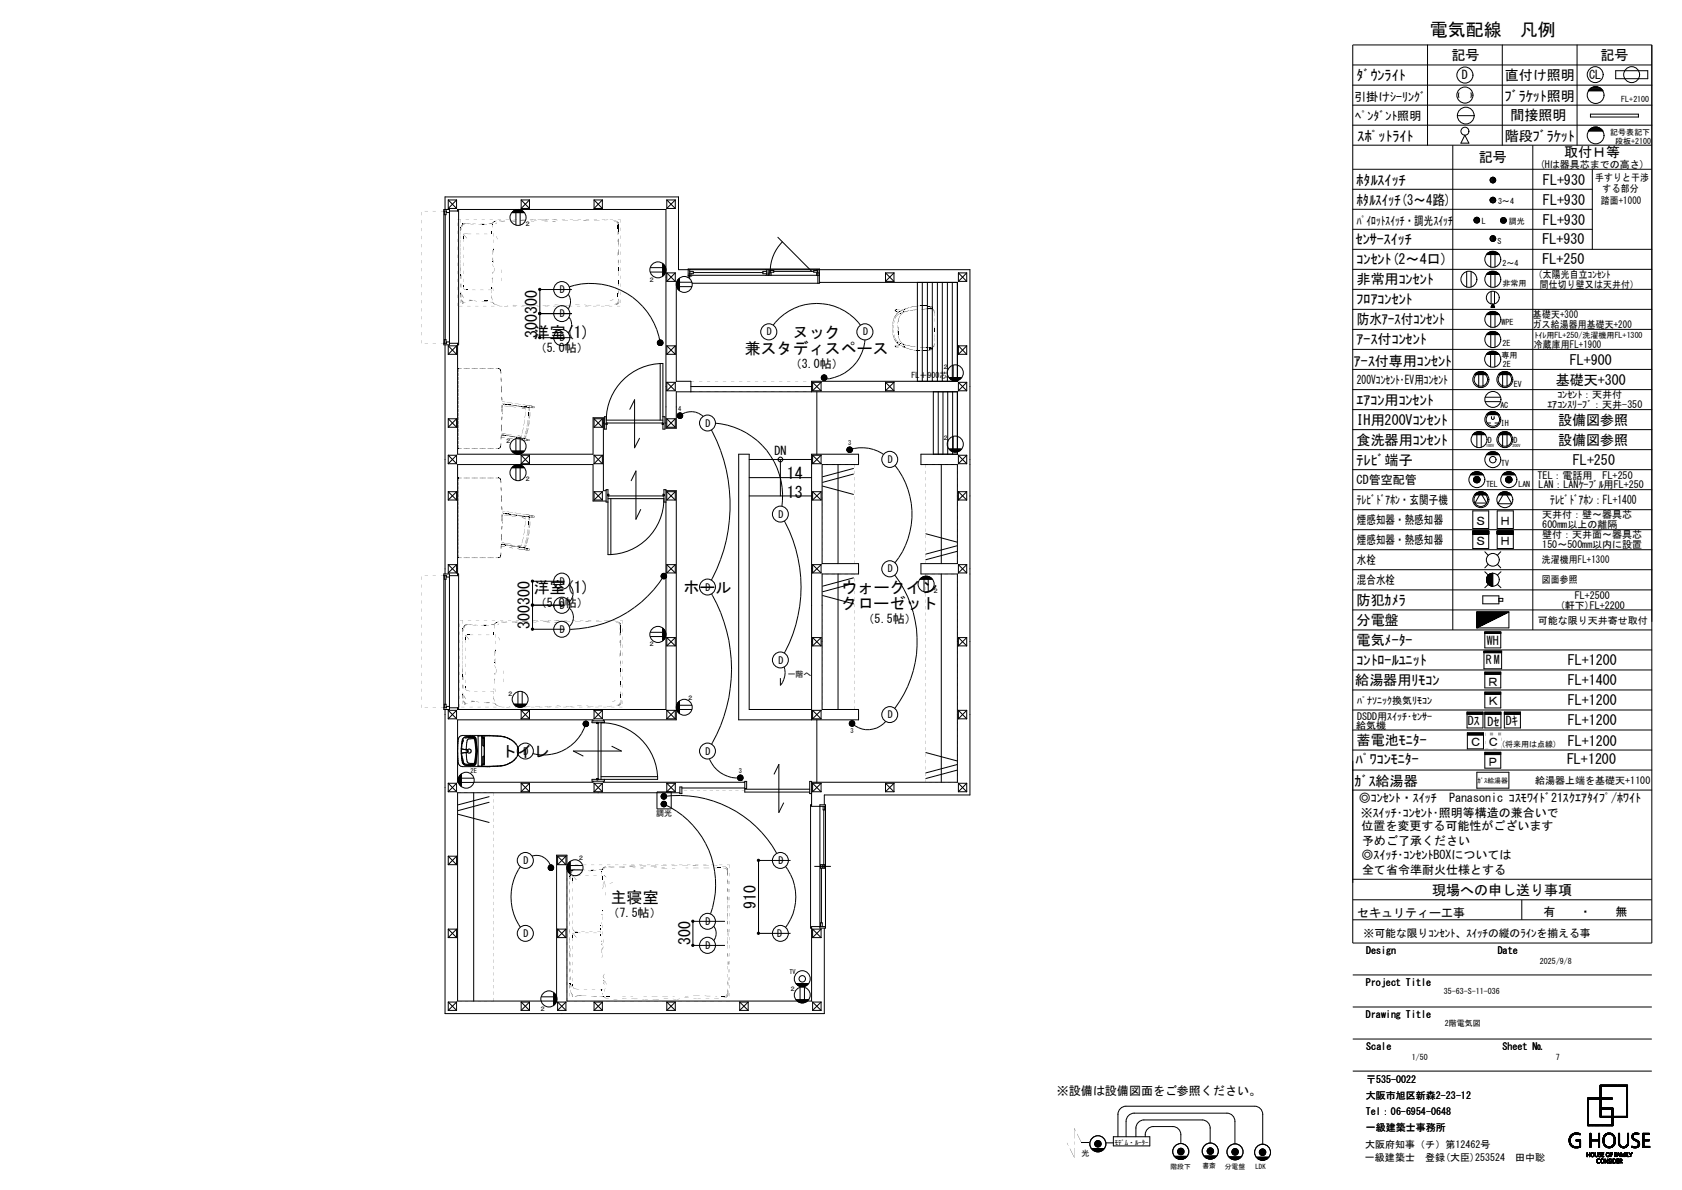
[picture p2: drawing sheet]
<svg xmlns="http://www.w3.org/2000/svg" width="420mm" height="297mm" viewBox="0 0 420 297" stroke-linecap="round" stroke-linejoin="round" font-family="sans-serif">
<defs><g id="words">
<text font-size="4.5" x="357" y="8.9">電気配線　凡例</text>
<g font-size="4">
<text x="133.3" y="84.3">洋室(1)</text>
<text x="134.1" y="84.3" transform="rotate(-90 134.1 84.3)">300300</text>
<text x="186" y="88.3">兼スタディスペース</text>
<text x="198" y="84.3">ヌック</text>
<text x="196.5" y="119.7">14</text>
<text x="196.5" y="124.2">13</text>
<text x="133.3" y="148">洋室(1)</text>
<text x="170.6" y="148">ホール</text>
<text x="210.2" y="148">ウォークイン</text>
<text x="210.1" y="152">クローゼット</text>
<text x="132.3" y="157" transform="rotate(-90 132.3 157)">300300</text>
<text x="125.2" y="188.9">トイレ</text>
<text x="152.5" y="225.3">主寝室</text>
<text x="188.8" y="226.9" transform="rotate(-90 188.8 226.9)">910</text>
<text x="172.4" y="236" transform="rotate(-90 172.4 236)">300</text>
</g>
<g font-size="3.5">
<text x="362.4" y="15">記号</text>
<text x="399.6" y="15">記号</text>
<text x="338.8" y="20">ﾀﾞｳﾝﾗｲﾄ</text>
<text x="375.7" y="20">直付け照明</text>
<text x="375.8" y="25.2">ﾌﾞﾗｹｯﾄ照明</text>
<text x="377.1" y="29.8">間接照明</text>
<text x="339" y="35.3">ｽﾎﾟｯﾄﾗｲﾄ</text>
<text x="375.8" y="35.1">階段ﾌﾞﾗｹｯﾄ</text>
<text x="369.2" y="40.5">記号</text>
<text x="390.6" y="39.3">取付Ｈ等</text>
<text x="338.8" y="46.2">ﾎﾀﾙｽｲｯﾁ</text>
<text x="385.3" y="46.2">FL+930</text>
<text x="338.8" y="51.2">ﾎﾀﾙｽｲｯﾁ(3～4路)</text>
<text x="385.3" y="51.2">FL+930</text>
<text x="385.3" y="56.2">FL+930</text>
<text x="338.5" y="60.9">ｾﾝｻｰｽｲｯﾁ</text>
<text x="338.8" y="66">ｺﾝｾﾝﾄ(2～4口)</text>
<text x="385.1" y="65.8">FL+250</text>
<text x="385.1" y="60.8">FL+930</text>
<text x="338.8" y="71">非常用ｺﾝｾﾝﾄ</text>
<text x="338.8" y="76">ﾌﾛｱｺﾝｾﾝﾄ</text>
<text x="338.8" y="81">防水ｱｰｽ付ｺﾝｾﾝﾄ</text>
<text x="338.8" y="86">ｱｰｽ付ｺﾝｾﾝﾄ</text>
<text x="338.1" y="91.2">ｱｰｽ付専用ｺﾝｾﾝﾄ</text>
<text x="388.5" y="96">基礎天+300</text>
<text x="392" y="91">FL+900</text>
<text x="338.8" y="101">ｴｱｺﾝ用ｺﾝｾﾝﾄ</text>
<text x="338.8" y="106">IH用200Vｺﾝｾﾝﾄ</text>
<text x="389" y="106.1">設備図参照</text>
<text x="338.8" y="111">食洗器用ｺﾝｾﾝﾄ</text>
<text x="389" y="111.1">設備図参照</text>
<text x="338.8" y="116">ﾃﾚﾋﾞ端子</text>
<text x="392.8" y="116">FL+250</text>
<text x="338.8" y="151">防犯ｶﾒﾗ</text>
<text x="338.8" y="156">分電盤</text>
<text x="338.8" y="161">電気ﾒｰﾀｰ</text>
<text x="338.8" y="166">ｺﾝﾄﾛｰﾙﾕﾆｯﾄ</text>
<text x="391.5" y="166">FL+1200</text>
<text x="338.4" y="170.9">給湯器用ﾘﾓｺﾝ</text>
<text x="391.5" y="171">FL+1400</text>
<text x="391.5" y="176">FL+1200</text>
<text x="338.8" y="186">蓄電池ﾓﾆﾀｰ</text>
<text x="391.5" y="181">FL+1200</text>
<text x="338.5" y="190.7">ﾊﾟﾜｺﾝﾓﾆﾀｰ</text>
<text x="391.3" y="190.7">FL+1200</text>
<text x="391.5" y="186.1">FL+1200</text>
<text x="338.2" y="196.2">ｶﾞｽ給湯器</text>
<text x="357.6" y="223.3">現場への申し送り事項</text>
</g>
<g font-size="3">
<text x="365" y="19.8">D</text>
<text x="396.8" y="19.7">CL</text>
<text x="338.1" y="25.1">引掛けｼｰﾘﾝｸﾞ</text>
<text x="338.4" y="29.9">ﾍﾟﾝﾀﾞﾝﾄ照明</text>
<text x="338.8" y="56.1">ﾊﾟｲﾛｯﾄｽｲｯﾁ・調光ｽｲｯﾁ</text>
<text x="133.5" y="87.9">（5.0帖）</text>
<text x="197.2" y="91.9">（3.0帖）</text>
<text x="338.8" y="95.8">200Vｺﾝｾﾝﾄ･EV用ｺﾝｾﾝﾄ</text>
<text x="193.4" y="113.7">DN</text>
<text x="338.8" y="120.8">CD管空配管</text>
<text x="338.8" y="125.8">ﾃﾚﾋﾞﾄﾞｱﾎﾝ・玄関子機</text>
<text x="387.1" y="125.8">ﾃﾚﾋﾞﾄﾞｱﾎﾝ：FL+1400</text>
<text x="338.8" y="130.8">煙感知器・熱感知器</text>
<text x="368.3" y="131">Ｓ</text>
<text x="374.4" y="131">Ｈ</text>
<text x="338.8" y="135.8">煙感知器・熱感知器</text>
<text x="368.3" y="136">Ｓ</text>
<text x="374.4" y="136">Ｈ</text>
<text x="338.8" y="140.8">水栓</text>
<text x="338.8" y="145.8">混合水栓</text>
<text x="133.5" y="151.6">（5.0帖）</text>
<text x="215.4" y="155.6">（5.5帖）</text>
<text x="371.3" y="161">WH</text>
<text x="371" y="165.8">RM</text>
<text x="371.3" y="171.1">Ｒ</text>
<text x="371.3" y="176.1">Ｋ</text>
<text x="366.5" y="181.1">Dｽ</text>
<text x="371.4" y="181.1">Dｾ</text>
<text x="376" y="181">Dｷ</text>
<text x="366.9" y="186.3">Ｃ</text>
<text x="371.3" y="191.1">Ｐ</text>
<text x="371.3" y="186.3">Ｃ</text>
<text x="339.3" y="200.2">◎ｺﾝｾﾝﾄ・ｽｲｯﾁ　Panasonic ｺｽﾓﾜｲﾄﾞ21ｽｸｴｱﾀｲﾌﾟ/ﾎﾜｲﾄ</text>
<text x="339.8" y="203.9">※ｽｲｯﾁ･ｺﾝｾﾝﾄ･照明等構造の兼合いで</text>
<text x="339.9" y="207.3">位置を変更する可能性がございます</text>
<text x="339.9" y="214.5">◎ｽｲｯﾁ･ｺﾝｾﾝﾄBOXについては</text>
<text x="340.1" y="210.9">予めご了承ください</text>
<text x="340.1" y="218.1">全て省令準耐火仕様とする</text>
<text x="151.7" y="228.9">（7.5帖）</text>
<text x="338.9" y="228.8">セキュリティー工事</text>
<text x="385.4" y="228.6">有　　・　　無</text>
<text x="263.9" y="273.3">※設備は設備図面をご参照ください。</text>
</g>
<text font-size="2.7" x="340.5" y="233.8">※可能な限りｺﾝｾﾝﾄ、ｽｲｯﾁの縦のﾗｲﾝを揃える事</text>
<g font-size="2.5">
<text x="384.5" y="41.9">(Hは器具芯までの高さ)</text>
<text x="398.3" y="45.1">手すりと干渉</text>
<text x="400.2" y="47.9">する部分</text>
<text x="399.8" y="50.8">踏面+1000</text>
<text x="383" y="69.5">（太陽光自立ｺﾝｾﾝﾄ</text>
<text x="384.5" y="71.8">間仕切り壁又は天井付）</text>
<text x="139.8" y="73.2">D</text>
<text x="139.8" y="79.2">D</text>
<text x="191.5" y="83.7">D</text>
<text x="215.5" y="83.7">D</text>
<text x="382.7" y="81.8">ガス給湯器用基礎天+200</text>
<text x="382.8" y="79.4">基礎天+300</text>
<text x="139.8" y="85.2">D</text>
<text x="383" y="86.9">冷蔵庫用FL+1900</text>
<text x="386.4" y="101.9">ｴｱｺﾝｽﾘｰﾌﾞ：天井-350</text>
<text x="388.9" y="99.4">ｺﾝｾﾝﾄ：天井付</text>
<text x="176.2" y="106.5">D</text>
<text x="221.7" y="115.6">D</text>
<text x="383.9" y="119.5">TEL：電話用　FL+250</text>
<text x="384.2" y="121.8">LAN：LANｹｰﾌﾞﾙ用FL+250</text>
<text x="194.4" y="129.2">D</text>
<text x="385.1" y="129.4">天井付：壁～器具芯</text>
<text x="385.1" y="131.9">600mm以上の離隔</text>
<text x="385.1" y="136.9">150～500mm以内に設置</text>
<text x="385.1" y="134.4">壁付：天井面～器具芯</text>
<text x="221.7" y="142.9">D</text>
<text x="382.7" y="140.6">洗濯機用FL+1300</text>
<text x="139.8" y="146">D</text>
<text x="176.2" y="147.4">D</text>
<text x="382.7" y="145.6">図面参照</text>
<text x="393.2" y="149.4">FL+2500</text>
<text x="139.8" y="152">D</text>
<text x="384" y="155.8">可能な限り天井寄せ取付</text>
<text x="389.5" y="151.9">(軒下)FL+2200</text>
<text x="139.8" y="158">D</text>
<text x="194.4" y="165.6">D</text>
<text x="221.7" y="179.2">D</text>
<text x="338.9" y="179.6">DSDD用ｽｲｯﾁ･ｾﾝｻｰ</text>
<text x="338.9" y="175.6">ﾊﾟﾅｿﾆｯｸ換気ﾘﾓｺﾝ</text>
<text x="338.7" y="181.9">給気機</text>
<text x="130.7" y="188.4">D</text>
<text x="176.2" y="188.4">D</text>
<text x="383.3" y="195.7">給湯器上端を基礎天+1100</text>
<text x="130.7" y="215.6">D</text>
<text x="194.4" y="215.6">D</text>
<text x="130.7" y="233.8">D</text>
<text x="176.2" y="230.8">D</text>
<text x="194.1" y="233.8">D</text>
<text x="176.2" y="236.9">D</text>
<text x="341.1" y="238.1">Design</text>
<text x="374" y="238.1">Date</text>
<text x="341.1" y="246.1">Project Title</text>
<text x="341.1" y="254.1">Drawing Title</text>
<text x="341.1" y="262.1">Scale</text>
<text x="375.2" y="262.1">Sheet №</text>
<text x="341" y="274.2">大阪市旭区新森2-23-12</text>
<text x="341.1" y="270.2">〒535-0022</text>
<text x="341.1" y="278.2">Tel：06-6954-0648</text>
<text x="340.9" y="286.6">大阪府知事（チ）第12462号</text>
<text x="341.1" y="282.2">一級建築士事務所</text>
<text x="340.8" y="289.8">一級建築士　登録(大臣)253524　田中聡</text>
</g>
<g font-size="2">
<text x="404.8" y="25.6">FL+2100</text>
<text x="402.1" y="33.7">記号表記下</text>
<text x="403.3" y="35.9">段板+2100</text>
<text x="374.1" y="50.9">3～4</text>
<text x="370" y="55.9">L</text>
<text x="376.8" y="55.8">調光</text>
<text x="373.9" y="60.9">S</text>
<text x="375.2" y="71.3">非常用</text>
<text x="375.2" y="66.3">2～4</text>
<text x="374.9" y="81.2">WPE</text>
<text x="374.9" y="89.3">専用</text>
<text x="375.2" y="86.3">2E</text>
<text x="383.2" y="84.3">ﾄｲﾚ用FL+250/洗濯機用FL+1300</text>
<text x="227.6" y="94.4">FL</text>
<text x="229.6" y="94.4">＋</text>
<text x="231.6" y="94.4">900</text>
<text x="234.6" y="94.4">芯</text>
<text x="375.2" y="91.7">2E</text>
<text x="374.6" y="101.7">AC</text>
<text x="378" y="96.6">EV</text>
<text x="374.8" y="106.3">IH</text>
<text x="371.5" y="110.4">D</text>
<text x="378" y="110.4">D</text>
<text x="374.8" y="116.4">TV</text>
<text x="371.1" y="121.6">TEL</text>
<text x="379.1" y="121.6">LAN</text>
<text x="196.7" y="169">一階へ</text>
<text x="374.8" y="186.6">(将来用は点線)</text>
<text x="163.8" y="203.8">調光</text>
<text x="384.5" y="240.7">2025/9/8</text>
<text x="360.5" y="248.1">35-63-S-11-036</text>
<text x="360.8" y="256.2">2階電気図</text>
<text x="352.5" y="264.7">1/50</text>
<text x="388.5" y="264.7">7</text>
<text x="270.1" y="288.5">光</text>
</g>
<g font-size="1.7">
<text x="368.9" y="195.3">ｶﾞｽ給湯器</text>
<text x="278.3" y="285.8">ﾓﾃﾞﾑ・ﾙｰﾀｰ</text>
<text x="292.3" y="291.7">階段下</text>
<text x="300.2" y="291.6">書斎</text>
<text x="305.8" y="291.8">分電盤</text>
<text x="313.5" y="291.9">LDK</text>
</g>
<g font-size="1.6">
<text x="131" y="56.4">２</text>
<text x="161.9" y="70.4">２</text>
<text x="171.6" y="69.2">２</text>
<text x="235.3" y="92.1">２</text>
<text x="169.4" y="102.7">4</text>
<text x="126.2" y="110.4">２</text>
<text x="211.8" y="111.2">3</text>
<text x="235.3" y="109.9">２</text>
<text x="131" y="120.1">２</text>
<text x="232.9" y="147.9">２</text>
<text x="161.9" y="161.3">２</text>
<text x="126.7" y="173.6">２</text>
<text x="171.6" y="174.7">２</text>
<text x="212.3" y="182.8">3</text>
<text x="117.5" y="192.9">2E</text>
<text x="184.4" y="193">3</text>
<text x="144.3" y="214.8">２</text>
<text x="197.1" y="243">TV</text>
<text x="197.1" y="247.4">２</text>
<text x="134.7" y="252.3">２</text>
</g>
<g font-size="1">
<text x="371.1" y="111.7">100V</text>
<text x="377.7" y="111.5">200V</text>
</g>
</g></defs>
<g fill="none" stroke="#000" stroke-width=".25">
<path d="M337.8 11.2h74.7v224.2h-74.7zM337.8 16.2h74.7M356.4 11.2v25M375.1 11.2v25M393.8 11.2v25M403.4 17.7h8v1.9h-8zM337.8 21.3h74.7M337.8 26.2h74.7M337.8 31.2h74.7M337.8 36.2h74.7M362.8 36.2v121M363.9 28.9h4.2"/>
<path d="M364.3 23.2v1.1M365.8 33.7l1 2h-2zM367.3 23.2v1.1M382.7 36.2v121M396.6 22.7h3.7a2.11 2.11 0 0 0-3.7 0M396.6 32.7h3.7M396.6 32.8a2.11 2.11 0 0 1 3.7 0M396.7 22.6h3.4M396.7 32.6h3.4M396.8 22.4h3.2M396.8 32.5h3.2M396.9 22.3h3"/>
<path d="M396.9 32.3h3M397.1 22.1h2.7M397.1 32.2h2.7M397.1 28.5h12v.7h-12zM397.3 22h2.3M397.3 32h2.3M397.5 21.8h1.8M397.5 31.9h1.8M397.9 21.7h1M397.9 31.7h1M110.8 52.3h1.4v33.8h-1.4zM110.8 52.7h.7v.3h.7"/>
<path d="M111 52.7v.9h.4v-.9M111.1 52.3v-3.2h58.3v18.2h72.8v131.1h-36.4v2.5M111.2 53.6v31.2M111.9 49.9h2.1M111.9 49.9v2.1M111.9 52h2.1M111.9 49.9l2.1 2.1M114 49.9v2.1M114 49.9l-2.1 2.1M114.3 52.7v-.4h52v15M114.3 52.3v.4h-2.1M114.5 52.3v33.8h-.2v-.4h-2.1"/>
<path d="M127.8 53.1h3.1M127.8 53h3.1M128 52.8h2.7M128.1 52.7h2.5M128.3 52.6h2.1M128.4 52.5h1.9M128.5 52.5h1.7M128.6 52.4h1.5M128.8 52.4h1.1M128.8 53.1v3.1M129.9 53.1v3.1M130.1 49.9h2.1"/>
<path d="M130.1 52h2.1M130.1 49.9v2.1M130.1 49.9l2.1 2.1M132.2 49.9v2.1M132.2 49.9l-2.1 2.1M148.3 49.9h2.1M148.3 52h2.1M148.3 49.9v2.1M148.3 49.9l2.1 2.1M150.4 49.9v2.1M150.4 49.9l-2.1 2.1M166.5 49.9h2.1"/>
<path d="M166.5 49.9l2.1 2.1M166.5 52h2.1M166.5 49.9v2.1M168.6 49.9v2.1M168.6 49.9l-2.1 2.1M194.2 59.2l8.5 8.5M337.8 42.2h74.7M337.8 47.2h59.8M337.8 52.2h59.8M337.8 57.2h59.8M368 54.9h1.4M368.1 55.1h1.3"/>
<path d="M368.1 54.8h1.3M368.1 55.2h1.3M368.1 54.7h1.3M368.2 55.4h1.1M368.2 54.5h1.1M368.3 55.5h.9M368.3 54.4h.9M372.1 49.8h1.3M372.1 50h1.4M372.1 50.1h1.3M372.1 49.7h1.3M372.1 50.2h1.3"/>
<path d="M372.2 49.5h1.1M372.2 50.4h1.1M372.2 44.5v.9M372.2 59.1v.8M372.3 49.4h.9M372.3 50.5h.9M372.3 44.4v1.1M372.3 59v1.1M372.5 44.3v1.3M372.5 58.9v1.3M372.6 44.3v1.3M372.6 58.8v1.4"/>
<path d="M372.7 44.2v1.4M372.7 58.8v1.4M372.9 44.3v1.3M372.9 58.8v1.4M373 44.3v1.3M373 58.9v1.3M373.2 44.4v1.1M373.2 59v1.1M373.3 44.5v.9M373.3 59.1v.8M374.7 55h1.4M374.7 55.2h1.4"/>
<path d="M374.7 54.9h1.4M374.7 55.3h1.3M374.7 54.7h1.3M374.8 55.4h1.2M374.8 54.6h1.2M374.9 55.6h.9M374.9 54.4h.9M397.6 42.2v20M134.8 78.3h8M141.9 73.4a3.2 3.2 0 0 1 0 3.7M142.1 79.2a2.73 2.73 0 0 1-.3 3.8M142.2 71.6a17.5 17.5 0 0 1 22.5 13.3"/>
<path d="M142.8 72.3h-8v12h8M162.3 67.9h3.2M162.3 66.8h3.2M165.5 65.7v3.3M165.5 65.8v3.1M165.7 65.9v2.9M165.8 66v2.7M165.9 66.2v2.3M165.9 66.3v2.2M166 66.3v2.1M166.1 66.5v1.7M166.1 66.6v1.5"/>
<path d="M166.2 66.8v1.1M166.2 67v.7M166.3 67.4v39.5h2.6v-9.1h70.2v15.6h-9.1v2.6h9.1v24.7h-9.1v2.6h9.1v51.9h-36.5M166.5 68.1h2.1M166.5 68.1v2.1M166.5 70.2h2.1M166.5 68.1l2.1 2.1M168.6 68.1v2.1M168.6 68.1l-2.1 2.1M168.9 71v24.2h3.6v2.6M168.9 70.7v.6M169 70.5l-.1 .5"/>
<path d="M169 70.2v1.6M169.1 70v2M169.2 69.8v2.4M169.3 69.7v2.6M169.4 69.7v2.6M169.4 69.6v2.8M169.5 69.6v2.8M169.5 69.5v3M169.6 69.4v3.2M169.7 69.4v3.2M169.7 71.5h3.1M169.7 70.4h3.1"/>
<path d="M171.8 68.7h32.8M171.8 69.3v-2.2h32.8v3.6h-31.8M172.2 67.7h.9v.6h-.9M172.2 67.3v2.2M173.1 68h17.4M191.4 67.7h-.9v.6h.9M191.4 67.3v1.4M191.8 67.3v1.4M192.2 67.3v1.4M192.2 68.1h.3v.6M192.3 67.5h.9v.4h-.9zM193.2 67.7h10"/>
<path d="M195.4 60.4a10.4 10.4 0 0 0-3.1 7.3M203.2 67.5h.9v.4h-.9zM204.2 67.3v3.4M204.6 68.1h-.7v.6M204.6 70.5h34.5v24.7h-36.5v2.6M221.1 68.1h2.1M221.1 70.2h2.1M221.1 68.1v2.1M221.1 68.1l2.1 2.1M223.2 68.1v2.1M223.2 68.1l-2.1 2.1M229.1 70.5v24.7"/>
<path d="M230.3 70.5v24.7M231.6 70.5v24.7M232.8 70.5v24.7M234.1 70.5v24.7M235.3 70.5v24.7M236.6 70.5v24.7M237.8 70.5v24.7M239.3 68.1h2.1M239.3 70.2h2.1M239.3 68.1v2.1M239.3 68.1l2.1 2.1M241.4 68.1v2.1"/>
<path d="M241.4 68.1l-2.1 2.1M337.8 62.2h74.7M337.8 77.2h74.7M337.8 72.2h74.7M337.8 67.2h74.7M366.2 67.8v3.8M367.3 67.8v3.8M371.1 63.5h3.3M371.1 78.5h3.3M371.1 68.5h3.3M371.2 63.5h3.1M371.2 78.5h3.1"/>
<path d="M371.3 63.4h3M371.3 78.4h3M371.3 68.4h3M371.3 63.4h2.9M371.3 78.4h2.9M371.3 63.3h2.8M371.3 78.3h2.8M371.3 68.3h2.8M371.4 63.2h2.7M371.4 78.2h2.7M371.4 68.2h2.7M371.5 63.2h2.5"/>
<path d="M371.5 68.2h2.5M371.6 63.1h2.3M371.6 78.1h2.3M371.6 68.1h2.3M371.6 63h2.2M371.8 63h2M371.8 78h2M371.8 67.9h2M371.9 62.9h1.7M371.9 77.9h1.7M372 62.9h1.5M372 67.9h1.5"/>
<path d="M372.2 62.8h1.1M372.2 77.8h1.1M372.2 67.8h1.1M372.2 63.5v3.2M372.2 68.5v3.1M372.2 78.5v3.2M372.3 72.8v3.1M372.4 76.6v.1M372.4 62.7h.7M372.4 67.7h.7M372.4 76.4v.3M372.5 76.3v.4"/>
<path d="M372.6 76.2v.5M372.6 76.1v.6M372.7 76v.7M372.7 75.9v.8M372.7 75.9l.5 .8h-.9zM372.8 75.9v.8M372.8 76v.7M372.9 76.2v.5M373 76.2v.5M373 76.4v.3M373.1 76.5v.2M373.2 72.8v3.1"/>
<path d="M373.2 76.6v.1M373.3 63.5v3.2M373.3 68.5v3.1M373.3 78.5v3.2M111 85.7v-.9h.4v.9M111.1 86.1v57.2M111.9 88.4h2.1M111.9 86.3v2.1M111.9 86.3h2.1M111.9 86.3l2.1 2.1M112.2 85.3h-.7v.4h-.7M114 86.3v2.1"/>
<path d="M114 86.3l-2.1 2.1M114.3 85.7v27.7h33.8v-9.1h2.6v18.2h.6M164.7 85.4h.3v.3h-.3zM164.8 85.5l.1 .2zM164.8 85.5l.1 .1zM164.9 85.6h.1M164.8 90.7v14.2M166.5 88.4h2.1M166.5 86.3v2.1M166.5 95.4v2.1M166.5 86.3h2.1M166.5 97.5h2.1"/>
<path d="M166.5 95.4h2.1M166.5 95.4l2.1 2.1M166.5 86.3l2.1 2.1M168.6 86.3v2.1M168.6 95.4v2.1M168.6 95.4l-2.1 2.1M168.6 86.3l-2.1 2.1M172.5 96.5h30.1M193.1 81.2a13.6 13.6 0 0 1 21.7 0M202.9 95.4l2.1 2.1M202.9 97.5h2.1M202.9 95.4h2.1"/>
<path d="M202.9 95.4v2.1M204 97.8v15.6M205 95.4v2.1M205 95.4l-2.1 2.1M205.6 94.1h.3v.3h-.3zM205.7 94.2h.2v.2h-.2zM205.7 94.2l.2 .2zM205.8 94.2v.1zM216 84.8a10.6 10.6 0 0 1-9.6 9.8M221.1 95.4l2.1 2.1M221.1 95.4v2.1M221.1 97.5h2.1"/>
<path d="M221.1 95.4h2.1M223.2 95.4v2.1M223.2 95.4l-2.1 2.1M233 97.8v15.6M234.3 97.8v15.6M235.5 97.8v15.6M236.6 97.8v15.6M236.9 94.2h3.2M237 94.3h3.1M237 94.4h3M237.1 94.4h2.9M237.2 94.5h2.7"/>
<path d="M237.3 94.6h2.5M237.4 94.7h2.2M237.7 94.8h1.7M237.8 94.9h1.5M237.9 97.8v15.6M238 95h1.1M238 91.1v3.1M238.2 95h.6M239.3 88.4h2.1M239.3 86.3v2.1M239.3 95.4v2.1M239.3 86.3h2.1"/>
<path d="M239.3 86.3l2.1 2.1M239.3 97.5h2.1M239.3 95.4h2.1M239.3 95.4l2.1 2.1M241.4 86.3v2.1M241.4 95.4v2.1M241.4 86.3l-2.1 2.1M241.4 95.4l-2.1 2.1M337.8 82.2h74.7M337.8 87.2h74.7M337.8 97.2h74.7M337.8 92.2h74.7"/>
<path d="M368.2 93.5h3.1M368.3 93.3h2.9M368.4 93.2h2.7M368.6 93.1h2.3M368.8 93h2M368.9 92.9h1.7M369 92.9h1.5M369.2 92.8h1.1M369.2 93.5v3.1M369.4 92.8h.7M370.3 93.5v3.1M370.8 99.1h3.9"/>
<path d="M371.1 83.5h3.3M371.1 88.5h3.2M371.2 83.5h3.1M371.2 88.4h3.1M371.2 88.3h3M371.3 83.4h3M371.3 83.4h2.9M371.3 88.2h2.8M371.4 83.2h2.7M371.5 88.1h2.5M371.6 83.1h2.3M371.6 88h2.2"/>
<path d="M371.8 83h2M371.8 87.9h1.8M372 87.8h1.5M372 82.9h1.5M372.2 82.8h1.1M372.2 88.5v3.1M372.2 83.5v3.2M372.4 87.7h.6M373.3 88.5v3.1M373.3 83.5v3.2M374.1 93.5h3.3M374.2 93.5h3.1"/>
<path d="M374.3 93.3h2.9M374.4 93.2h2.7M374.6 93.1h2.3M374.7 93h2.1M374.9 92.9h1.7M375 92.9h1.5M375.2 92.8h1.1M375.2 93.5v3.1M375.4 92.8h.7M376.3 93.5v3.1M111.9 104.5v2.1M111.9 113.6v2.1"/>
<path d="M111.9 106.6h2.1M111.9 104.5h2.1M111.9 115.7h2.1M111.9 113.6h2.1M111.9 113.6l2.1 2.1M111.9 104.5l2.1 2.1M114 104.5v2.1M114 113.6v2.1M114 113.6l-2.1 2.1M114 104.5l-2.1 2.1M127.8 112.6h3.1M127.8 116.8h3.1"/>
<path d="M127.8 112.7h3.1M127.8 116.7h3.1M127.9 112.7h2.9M127.9 116.6h2.9M128 112.8h2.7M128 116.5h2.7M128 112.9h2.7M128.1 112.9h2.5M128.1 116.4h2.5M128.2 113h2.3M128.2 116.4h2.3M128.3 113h2.1"/>
<path d="M128.3 116.3h2.1M128.4 113.1h1.9M128.4 116.2h1.9M128.5 113.2h1.7M128.5 116.2h1.7M128.6 113.2h1.5M128.6 116.1h1.5M128.8 113.3h1.1M128.8 116h1.1M128.8 109.4v3.2M128.8 116.8v3.1M129 116h.7"/>
<path d="M129.9 109.4v3.2M129.9 116.8v3.1M130.1 113.6v2.1M130.1 115.7h2.1M130.1 113.6h2.1M130.1 113.6l2.1 2.1M132.2 113.6v2.1M132.2 113.6l-2.1 2.1M148.3 104.5v2.1M148.3 113.6v2.1M148.3 106.6h2.1M148.3 104.5h2.1"/>
<path d="M148.3 104.5l2.1 2.1M148.3 115.7h2.1M148.3 113.6h2.1M148.3 113.6l2.1 2.1M150.4 104.5v2.1M150.4 113.6v2.1M150.4 104.5l-2.1 2.1M150.4 113.6l-2.1 2.1M150.7 105.6h.2M150.9 104h.5v3.1h-.5zM151.4 105.6h14.1M151.6 105.6v.4h-.2"/>
<path d="M157.3 102.2l1.2-2.4v12l1.2-2.4M157.6 120l1.2-2.4v12l1.2-2.4M165.4 105.6v.4h.1M165.5 104h.5v3.1h-.5v-1.2h.2l-.2-.2v-15a14.2 14.2 0 0 0-14.1 14.2h14.1M166 105.6h.3M166.5 104.5v2.1M166.5 106.6h2.1M166.5 104.5h2.1M166.5 104.5l2.1 2.1M168.6 104.5v2.1M168.6 104.5l-2.1 2.1M169.6 103.6h.3v.3h-.3z"/>
<path d="M169.7 103.7l.2 .2zM169.7 103.7l.2 .1zM169.7 103.7l.1 .1zM170.3 103.4a4.3 4.3 0 0 1 5.3 .5M177.6 107.3a39.9 39.9 0 0 1 0 37.5M178.6 105.6a18.2 18.2 0 0 1 16.6 20.8M187.1 119.2h15.5M187.1 114.7h15.5M194.9 114.7v9.1M202.9 113.6v2.1M202.9 115.7h2.1M202.9 113.6h2.1"/>
<path d="M202.9 113.6l2.1 2.1M205 113.6l-2.1 2.1M205 113.6v2.1M209.3 116v24.7M212 112.1h.3v.3h-.3zM212.1 112.2h.1v.2h-.1zM212.1 112.2l.1 .1zM212.8 112.1a9.4 9.4 0 0 1 7.8 1.3M213.1 116.9l-7.7 2.1M213.1 118.3l-7.7 2.1M223.5 116.2a19.5 19.5 0 0 1 0 24.3M235 116v24.7"/>
<path d="M236.9 112.1h3.2M237 112.1h3.1M237 112.2h3M237.1 112.2h2.9M237.2 112.4h2.7M237.3 112.4h2.5M237.4 112.5h2.3M237.4 112.5h2.2M237.7 112.6h1.7M238 112.8h1.1M238 108.9v3.2M239.3 113.6v2.1"/>
<path d="M239.3 115.7h2.1M239.3 113.6h2.1M239.3 113.6l2.1 2.1M241.4 113.6v2.1M241.4 113.6l-2.1 2.1M337.8 102.2h74.7M337.8 117.2h74.7M337.8 112.2h74.7M337.8 107.2h74.7M367.2 118.5h3.2M367.2 118.4h3.1M367.3 118.4h2.9"/>
<path d="M367.4 118.3h2.8M367.4 118.2h2.7M367.5 118.2h2.5M367.6 118.1h2.4M367.7 118h2.2M367.7 108.5h3.2M367.7 118h2M367.9 117.9h1.8M367.9 108.3h2.9M368 119.9h1.5M368 119.8h1.5M368 119.8h1.6"/>
<path d="M368 119.7h1.6M368 119.6h1.5M368 119.5h1.5M368 117.9h1.5M368 119.4h1.5M368 108.2h2.7M368 108.2h2.6M368.1 119.3h1.3M368.1 119.2h1.3M368.1 108.1h2.4M368.2 117.8h1.2M368.2 119.2h1.1"/>
<path d="M368.2 108h2.2M368.3 119.1h1M368.3 108h2M368.3 119h.9M368.4 117.7h.7M368.4 107.9h1.8M368.5 119h.6M368.6 107.9h1.5M368.7 107.8h1.2M368.8 108.5v3.1M369 107.7h.7M369.9 108.5v3.1"/>
<path d="M370.8 100.2h3.9M371.1 113.5h3.3M371.1 103.5h3.3M371.2 113.5h3.1M371.2 103.5h3.1M371.3 113.3h2.9M371.3 105.6h.9M371.3 103.3h2.9M371.4 113.2h2.7M371.4 103.2h2.7M371.5 113.2h2.5M371.6 113.1h2.3"/>
<path d="M371.6 103.1h2.3M371.6 113h2.2M371.6 103h2.2M371.7 103h2.1M371.8 113h2M371.9 112.9h1.7M371.9 102.9h1.7M372 112.9h1.5M372 102.9h1.5M372.2 112.8h1.1M372.2 102.8h1.1M372.4 104l.1 .5 .2 .2 .3-.2 .1-.5"/>
<path d="M372.4 112.7h.7M372.4 102.7h.7M373.3 105.6h.9M374.1 108.5h3.3M374.2 108.5h3.1M374.3 108.3h2.9M374.4 108.2h2.7M374.5 108.2h2.5M374.6 108.1h2.3M374.6 108h2.3M374.7 108h2.1M374.9 107.9h1.7"/>
<path d="M375 107.9h1.5M375.2 118.5h3.1M375.2 107.8h1.1M375.2 108.5v3.1M375.2 118.4h3.1M375.3 118.4h2.9M375.4 118.3h2.8M375.4 118.2h2.7M375.4 107.7h.7M375.5 118.2h2.5M375.6 118.1h2.4M375.7 118.1h2.2"/>
<path d="M375.8 118h1.9M375.9 117.9h1.8M376 119.9h1.5M376 119.8h1.5M376 119.6h1.5M376 119.5h1.5M376 120h1.5M376 119.7h1.5M376 117.9h1.5M376 119.4h1.5M376.1 119.3h1.3M376.1 119.2h1.3"/>
<path d="M376.2 117.8h1.1M376.2 119.2h1.1M376.3 119.1h.9M376.3 108.5v3.1M376.3 119h.8M376.4 117.7h.7M376.5 119h.6M111.9 122.7h2.1M111.9 122.7v2.1M111.9 124.8h2.1M111.9 122.7l2.1 2.1M114 122.7v2.1"/>
<path d="M114 122.7l-2.1 2.1M148.3 122.7h2.1M148.3 122.7v2.1M148.3 124.8h2.1M148.3 122.7l2.1 2.1M150.4 122.7v2.1M150.4 122.7l-2.1 2.1M151.3 125.1h-3.2v-9.1h-33.8v27.7M151.8 124.5h14a13.9 13.9 0 0 1-14 13.9v-16.2h-.5v3.1h.5M151.8 123.4h.2v.4M151.8 123.8h14M152.5 124.5v13.9"/>
<path d="M165.8 123.4h-.2v.4M166.3 125.3h-.5v-1.6h.1l-.1-1.5h.5v21.1M166.3 122.5h2.6v57.2h-18.2v.2M166.5 122.7h2.1M166.5 122.7v2.1M166.5 124.8h2.1M166.5 122.7l2.1 2.1M168.6 122.7v2.1M168.6 122.7l-2.1 2.1M187.1 123.8h15.5M195.8 130a34.4 34.4 0 0 1 0 33M202.9 122.7h2.1"/>
<path d="M202.9 122.7v2.1M202.9 124.8h2.1M202.9 122.7l2.1 2.1M205 122.7v2.1M205 122.7l-2.1 2.1M205.4 121.3l7.7 2.1M231.2 133.2l7.7 2.1M238.9 137.6l-7.7 2.1M238.9 136.2l-7.7 2.1M239.3 122.7h2.1M239.3 122.7l2.1 2.1M239.3 122.7v2.1"/>
<path d="M239.3 124.8h2.1M241.4 122.7v2.1M241.4 122.7l-2.1 2.1M337.8 137.2h74.7M337.8 132.2h74.7M337.8 127.2h74.7M337.8 122.2h74.7M367.7 127.5h4v4.4h-4zM367.7 132.5h4v4.4h-4zM367.7 132.6h4M367.7 132.7h4M367.7 132.8h4"/>
<path d="M367.7 132.9h4M367.7 133h4M367.7 133.1h4M367.7 133.2h4M367.7 133.3h4M368 120h1.5M368 120.1h1.4M368.2 123.5h3.1M368.2 120.3h1.2M368.2 123.4h3.1M368.3 123.4h3M368.3 123.4h2.9"/>
<path d="M368.3 120.4h.9M368.3 123.3h2.8M368.4 120.4h.7M368.4 123.2h2.7M368.5 123.1h2.5M368.5 120.5h.5M368.6 123.1h2.3M368.7 123.1h2.1M368.8 123h2M368.9 122.9h1.7M369 122.9h1.5M369.2 122.8h1.1"/>
<path d="M369.4 122.7h.7M369.7 123l1.5 2.6h-2.9zM370.8 137.7l.8 .9M373.8 132.5h4.1v4.4h-4.1zM373.8 132.6h4.1M373.8 132.7h4.1M373.8 132.8h4.1M373.8 132.9h4.1M373.8 133h4.1M373.8 133.1h4.1M373.8 133.2h4.1M373.8 133.3h4.1"/>
<path d="M373.8 127.5h4.1v4.4h-4.1zM374.1 123.5h3.3M374.2 123.5h3.1M374.2 123.4h3.1M374.3 123.4h2.9M374.4 123.3h2.7M374.4 123.2h2.7M374.5 123.1h2.5M374.6 123.1h2.3M374.7 137.7l-.8 .9M374.7 123h2.1M374.9 122.9h1.7"/>
<path d="M375 122.9h1.5M375.2 122.8h1.1M375.8 122.7l1.7 3h-3.5zM376 120.1h1.4M376.1 120.3h1.3M376.3 120.4h.9M376.4 120.4h.7M376.5 120.5h.5M110.8 143.3h1.4v33.8h-1.4zM110.8 143.7h.7v.3h.7M111 143.7v.9h.4v-.9M111.2 144.6v31.2"/>
<path d="M111.9 140.9v2.1M111.9 143h2.1M111.9 140.9h2.1M111.9 140.9l2.1 2.1M112.2 143.7h2.1v-.4h.2v33.8M114 140.9v2.1M114 140.9l-2.1 2.1M133 151h8M141 145.1h-8v12h8M142.1 151.8a3 3 0 0 1 .1 4.5M142.1 145.8a2.97 2.97 0 0 1 .1 4.4M142.2 150.2l-.1 .1"/>
<path d="M162.3 157.8h3.2M162.3 158.9h3.2M165.4 144.4a28.3 28.3 0 0 1-23.1 12.7M165.5 156.8v3.1M165.6 143.6h.3v.4h-.3zM165.7 156.9v2.9M165.7 143.7h.2v.2h-.2zM165.7 143.7l.1 .2zM165.7 143.7l.1 .1zM165.8 157v2.7M165.9 157.1v2.4M165.9 157.2v2.2"/>
<path d="M166 157.4v1.9M166.1 157.4v1.8M166.1 157.6v1.5M166.2 157.8v1.1M166.2 158v.7M166.3 144.2v32.9h-52v-.4M166.5 140.9v2.1M166.5 159.1v2.1M166.5 143h2.1M166.5 140.9h2.1M166.5 140.9l2.1 2.1M166.5 159.1h2.1"/>
<path d="M166.5 159.1l2.1 2.1M168.6 140.9v2.1M168.6 159.1v2.1M168.6 140.9l-2.1 2.1M168.6 159.1l-2.1 2.1M177.7 148.3a37.7 37.7 0 0 1 0 37.5M202.9 140.9v2.1M202.9 159.1v2.1M202.9 143h2.1M202.9 140.9h2.1M202.9 159.1h2.1M202.9 140.9l2.1 2.1"/>
<path d="M202.9 159.1l2.1 2.1M205 140.9v2.1M205 159.1v2.1M205 140.9l-2.1 2.1M205 159.1l-2.1 2.1M205.4 148.6l7.7 2.1M209.3 143.3v33.8M213.1 144.2l-7.7 2.1M213.1 145.6l-7.7 2.1M223.4 143.5a27.7 27.7 0 0 1 0 33.3M229.7 144.6h3.2M229.7 144.5h3.1"/>
<path d="M229.8 144.4h2.9M229.9 144.3h2.7M230 144.2h2.5M230.2 144.1h2.2M230.4 144h1.8M230.7 143.9h1.2M230.7 144.6v3.1M230.9 143.8h.7M231.8 144.6v3.1M235 143.3v51.9M239.3 140.9v2.1M239.3 159.1v2.1"/>
<path d="M239.3 143h2.1M239.3 140.9h2.1M239.3 159.1h2.1M239.3 159.1l2.1 2.1M239.3 140.9l2.1 2.1M241.4 140.9v2.1M241.4 159.1v2.1M241.4 159.1l-2.1 2.1M241.4 140.9l-2.1 2.1M337.8 142.2h74.7M337.8 152.2h74.7M337.8 147.2h74.7"/>
<path d="M337.8 157.2h74.7M368.8 152.8h7.8M368.8 152.9h7.7M368.8 153h7.4M368.8 153.1h7.2M368.8 153.2h6.9M368.8 153.4h6.6M368.8 153.5h6.4M368.8 153.6h6.1M368.8 153.8h5.9M368.8 153.9h5.7M368.8 154h5.3"/>
<path d="M368.8 154.1h5.1M368.8 154.2h5M368.8 154.3h4.8M368.8 154.4h4.5M368.8 154.6h4.3M368.8 154.7h4M368.8 154.8h3.7M368.8 154.9h3.5M368.8 155.1h3.3M368.8 155.2h3M368.8 155.3h2.8M368.8 155.4h2.7"/>
<path d="M368.8 155.5h2.4M368.8 155.6h2.1M368.8 155.7h1.9M368.8 155.9h1.7M368.8 156h1.4M368.8 156.1h1.1M368.8 156.3h.9M368.8 156.4h.6M368.8 156.5h.4M368.8 156.5h.3M368.8 156.7h.1M369 156.6h-.2"/>
<path d="M369.4 156.4l-.6 .1M369.6 156.3h-.8M369.8 156.2h-1M370.1 156l-1.3 .1M370.2 148.7h4.1v2h-4.1zM370.4 155.9l-1.6 .1M370.6 155.8h-1.8M370.8 142.7l.8 .9M370.8 157.7h3.9v4h-3.9zM370.8 158.1h3.9M370.8 158h3.9M370.8 157.9h3.9"/>
<path d="M370.8 157.8h3.9M370.8 155.7h-2M371.1 155.5l-2.3 .1M371.2 144.4v.6M371.3 144.1v1.2M371.3 144v1.4M371.3 155.4h-2.5M371.4 143.8v1.7M371.4 143.8v1.8M371.5 143.7v2M371.6 143.6v2.2M371.6 140.8l-.8 .9"/>
<path d="M371.6 145.8l-.8 .9M371.7 143.5v2.4M371.7 155.2l-2.9 .1M371.8 143.4v2.6M371.9 143.4v2.6M371.9 143.3v2.8M372 143.3v2.8M372 155.1l-3.2 .1M372.1 143.2v3M372.2 143.2v3M372.2 155h-3.4M372.3 143.2v3"/>
<path d="M372.4 143.1v3.2M372.4 154.9h-3.6M372.5 143.1v3.2M372.5 143.1l.1 3.2M372.6 143.1v3.2M372.7 143.1v3.2M372.7 154.7l-3.9 .1M372.8 143.1a1.61 1.61 0 0 0-1.6 1.6 1.61 1.61 0 0 0 1.6 1.6M373 154.6h-4.2M373.3 154.5h-4.5M373.5 154.3l-4.7 .1M373.8 154.2l-5 .1"/>
<path d="M373.9 145.8l.9 .9M373.9 140.8l.8 .9M374.1 154.1h-5.3M374.3 149.4h.9v.7h-.9M374.4 153.9l-5.6 .1M374.6 153.8h-5.8M374.8 142.7l-.9 .9M374.9 153.7h-6.1M375.1 153.5l-6.3 .1M375.3 153.4l-6.5 .1M375.6 153.3h-6.8M375.9 153.2h-7.1"/>
<path d="M376.1 153l-7.3 .1M376.4 152.9l-7.6 .1M376.8 152.7l-8 4M376.8 152.7v4h-8M376.8 152.7l-8 .1v3.9M111 176.7v-.9h.4v.9M111.1 177.1v75.9h94.7v-21.4M111.9 177.3v2.1M111.9 179.4h2.1M111.9 177.3h2.1M111.9 177.3l2.1 2.1M112.2 176.3h-.7v.4h-.7"/>
<path d="M112.2 176.7h2.1v.4M114 177.3v2.1M114 177.3l-2.1 2.1M128.3 175.7h3.2M128.3 175.8h3.1M128.4 175.9h3M128.4 175.9h2.9M128.5 176h2.8M128.5 176h2.7M128.6 176.1h2.5M128.7 176.1h2.4M128.8 176.2h2.2"/>
<path d="M128.9 176.3h2M129 176.3h1.8M129.1 176.4h1.5M129.3 176.4h1.2M129.3 172.6v3.1M129.5 176.5h.7M130.1 177.3v2.1M130.1 179.4h2.1M130.1 177.3h2.1M130.1 177.3l2.1 2.1M130.4 172.6v3.1M132.2 177.3v2.1"/>
<path d="M132.2 177.3l-2.1 2.1M147.8 179.9h3.1v.5h-3.1zM148.1 179.9v-.2h-33.8v15.5h.2M148.3 177.3v2.1M148.3 179.4h2.1M148.3 177.3h2.1M148.3 177.3l2.1 2.1M150.4 177.3v2.1M150.4 177.3l-2.1 2.1M166.5 177.3v2.1M166.5 161.2h2.1M166.5 179.4h2.1"/>
<path d="M166.5 177.3h2.1M166.5 177.3l2.1 2.1M168.6 177.3v2.1M168.6 177.3l-2.1 2.1M168.9 176.2v.7M169 175.8v1.5M169.1 175.6v1.9M169.2 175.3v2.4M169.3 175.3v2.5M169.4 175.2v2.7M169.4 175.1v2.8M169.5 175.1v2.9"/>
<path d="M169.5 175v3.1M169.6 175v3.1M169.7 177.1h3.1M169.7 176h3.1M169.7 174.9v3.2M195.8 166.5a4.8 4.8 0 0 1-.9 4.6v-1.9M202.6 177.1h-15.5v-63.7h-2.7v66.3h30v-2.6h-9.1v-33.8h9.1v-2.6h-9.1v-24.7h9.1v-2.6h-11.8v66.3M202.9 177.3v2.1M202.9 161.2h2.1M202.9 179.4h2.1M202.9 177.3h2.1M202.9 177.3l2.1 2.1"/>
<path d="M204 179.7v15.5M205 177.3v2.1M205 177.3l-2.1 2.1M239.3 177.3v2.1M239.3 161.2h2.1M239.3 179.4h2.1M239.3 177.3h2.1M239.3 177.3l2.1 2.1M241.4 177.3v2.1M241.4 177.3l-2.1 2.1M337.8 167.2h74.7M337.8 162.2h74.7"/>
<path d="M337.8 177.2h74.7M337.8 172.2h74.7M366.3 178.3h4M366.3 177.8h4M366.3 177.9h4M366.3 178h4M366.3 178.1h4M366.3 178.2h4M366.3 177.7h4v4h-4zM370.5 162.9h4.4M370.5 162.8h4.4M370.5 162.7h4.4"/>
<path d="M370.5 162.6h4.4M370.5 162.5h4.4v4.4h-4.4zM370.8 168.3h3.9M370.8 167.8h3.9M370.8 167.9h3.9M370.8 168h3.9M370.8 168.1h3.9M370.8 168.2h3.9M370.8 167.7h3.9v4h-3.9zM370.8 172.7h3.9v4h-3.9zM370.8 177.7h4v4h-4zM370.8 178.3h4"/>
<path d="M370.8 177.8h4M370.8 177.9h4M370.8 178h4M370.8 178.1h4M370.8 178.2h4M370.8 173.2h3.9M370.8 173.1h3.9M370.8 173h3.9M370.8 172.9h3.9M370.8 172.8h3.9M370.8 173.3h3.9M375.6 178.3h4"/>
<path d="M375.6 177.8h4M375.6 177.9h4M375.6 178h4M375.6 178.1h4M375.6 178.2h4M375.6 177.7h4v4h-4zM111.9 195.5v2.1M111.9 197.6h2.1M111.9 195.5h2.1M111.9 195.5l2.1 2.1M114 195.5v2.1M114 195.5l-2.1 2.1"/>
<path d="M114.4 194.4v.7M114.5 194.1v1.2M114.6 194v1.5M114.6 193.8v1.9M114.8 193.5v2.4M114.9 193.5v2.5M114.9 193.4v2.7M115 193.3v2.8M115.1 193.2v3.1M115.2 193.1v3.2M115.2 194.2h3.1M115.4 188.7l.2 1.5"/>
<path d="M115.4 186.9l1.4 .4M115.6 184.4a1.26 1.26 0 0 1 1.3-.5l1.3-.1 .6 .4a12.3 12.3 0 0 1-.1 6.7l-.3 .2a4 4 0 0 1-2.6-.3 2.24 2.24 0 0 1-.6-2.1l-.1-1.8zM115.6 184.7l-.2 .9M115.7 184.7l-.1 .5M115.9 184.1l.5-.2h1.9l.4 .3a12 12 0 0 1-.1 6.6l-.3 .2a3.6 3.6 0 0 1-2.4-.2 6.5 6.5 0 0 1-.6-3.9l.4-2.5M116.2 184.2l2.1-.1 .2 .2 .5 3.2-.4 2.9M116.2 187.8l-.8 .2M116.3 186.9v.2M116.3 187.8v.2M116.4 187.1a4.4 4.4 0 0 1 .5-2.7h1.5l.1 .2a13.9 13.9 0 0 1-.1 6.1h-2.2l-.4-.3-.3-1.1M116.4 187.8a4.1 4.1 0 0 0 .5 2.7h1.5l.1-.1M116.5 187.8l-1.1 .2"/>
<path d="M116.7 187.7h-.2M116.7 187.7l-.2 .1M116.7 187.2h.1M116.7 187.2a.5 .5 0 0 1 .8-.1 .5 .5 0 0 1 0 .7 .5 .5 0 0 1-.8-.1M116.8 187.3v.3M116.8 187.7h-.1M116.8 187.6v.1M116.8 187.4v.2M116.8 187.6l-.1 .1M116.9 184.1l1.4-.1 .3 .3a11 11 0 0 1-.1 6.5l-1.6 .1M118.3 197.9v52M120.2 183.7h-.9v7.5h.9"/>
<path d="M120.2 183.7v7.5M120.4 183.6v.5l.5 .1M120.4 190.8v.5M120.4 183.6l4.7 .1 .8 .2M120.4 190.8h.1M120.5 191.3h-.1M120.6 184.2v1.8M120.6 188.9v1.8M120.6 186.1l.3 .1M120.6 186.1h.3M120.6 188.8h.3M120.9 184.2h-.3v1.9"/>
<path d="M120.9 184.2v6.5l-.5 .1M120.9 188.7l-.3 .2v1.8h.3M120.9 191.3h1.4M120.9 191.2l-.5 .1M121.1 183.6l-.9 .1M122.1 198.8l-7.7 2.1M122.2 183.6h.1M122.3 183.6h-6.8a1.09 1.09 0 0 0-1.1 1l-.1 2.9 .1 2.3a1.27 1.27 0 0 0 1.1 1.5h6.8M122.3 183.6h-1.9M122.3 191.3h.1M123.1 183.7l2.8 .2M125.1 191.1l-4.9 .1"/>
<path d="M125.1 183.8l.8 .1M125.9 183.9l.8 .2M125.9 191.1h-.8M125.9 191.1l-3.6 .2M126.7 184.1l1.2 .7M126.7 190.8l-1.6 .3M126.7 190.8l-.8 .3M127.9 184.8l.5 .5M128.4 185.3a2.89 2.89 0 0 1 0 4.4M128.4 185.3l.5 .5M128.4 189.7l-1.7 1.1M128.9 189.1l-.5 .6"/>
<path d="M129.2 186.3a2.89 2.89 0 0 1 0 2.3M130.1 195.5v2.1M130.1 197.6h2.1M130.1 195.5h2.1M130.1 195.5l2.1 2.1M132.2 195.5v2.1M132.2 195.5l-2.1 2.1M146 181.3a11 11 0 0 1-12.9 6.8M146.1 180.5h.4v.3h-.4zM146.2 180.5h.2v.3h-.2zM146.2 180.6h.2v.2h-.2zM146.2 180.6l.2 .1z"/>
<path d="M146.2 180.6l.1 .1zM148.1 195v.2l-32.9 .1M148.3 195.5v2.1M148.3 197.6h2.1M148.3 195.5h2.1M148.3 195.5l2.1 2.1M149 180.4v.2h.4M149.4 180.4v14.1M149.4 194.3h-.4v.2M150.1 194.5v-14.1a14.1 14.1 0 0 1 14.1 14.1h-14.9v.1l-1.5-.1v.5h3.1v-.5M150.1 193.8h14.1M150.4 195.5v2.1"/>
<path d="M150.4 195.5l-2.1 2.1M150.7 195v.2h35.3M152.8 186.3l2.4 1.2h-12l2.4 1.2M165.6 198.6h.3v.3h-.3zM165.7 198.7h.2v.2h-.2zM165.7 198.8h.1zM165.7 198.7l.1 .1zM166.5 198.7a28.1 28.1 0 0 1 27.4 14.3M166.5 195.5v2.1l2.1-2.1M166.5 195.5h2.1M166.5 195.5l2.1 2.1M168.6 195.5v2.1"/>
<path d="M168.6 197.6l-4.6 .1v4.2h3.6v-4.2M169.8 197.9h-55.5v52h24M169.8 196.4h.5v1.7h-.5zM170.3 196.7h15.7M177.2 189.4a7.4 7.4 0 0 0 6.9 4.7M184.7 194h.3v.3h-.3zM184.8 194.1h.2v.1h-.2zM184.8 194.1l.1 .1zM186 195h.4v1.8h-.4zM193.3 193.2l1.2-2.4v12l1.2-2.4M202.2 197h-16.2v.7h16.2M202.6 198.1h-.4v-3.1h.4v6.3h3.5"/>
<path d="M202.9 195.5v2.1M202.9 197.6h2.1M202.9 195.5h2.1M202.9 195.5l2.1 2.1M205 195.5v2.1M205 195.5l-2.1 2.1M212.6 180.4h.3v.3h-.3zM212.7 180.4h.2v.3h-.2zM212.7 180.5h.2v.2h-.2zM212.7 180.5l.1 .1zM221.1 195.5v2.1M221.1 197.6h2.1"/>
<path d="M221.1 195.5h2.1M221.1 195.5l2.1 2.1M221.1 180.1a5.8 5.8 0 0 1-7.8 .9M223.2 195.5v2.1M223.2 195.5l-2.1 2.1M231.2 187.8l7.7 2.1M238.9 192.2l-7.7 2.1M238.9 190.8l-7.7 2.1M239.3 195.5v2.1M239.3 197.6h2.1M239.3 195.5h2.1M239.3 195.5l2.1 2.1"/>
<path d="M241.4 195.5v2.1M241.4 195.5l-2.1 2.1M337.8 197.2h74.7M337.8 187.2h74.7M337.8 192.2h74.7M337.8 182.2h74.7M366.4 183.5h4M366.4 183h4M366.4 183.1h4M366.4 183.2h4M366.4 183.3h4M366.4 183.4h4"/>
<path d="M366.4 182.9h4v4h-4zM368.8 192.7h8v4h-8zM370.8 187.7h3.9v4h-3.9zM370.8 188.3h3.9M370.8 187.8h3.9M370.8 188h3.9M370.8 188.1h3.9M111.9 215.8h2.1M111.9 213.7v2.1M111.9 213.7h2.1M111.9 213.7l2.1 2.1M114 213.7v2.1"/>
<path d="M114 213.7l-2.1 2.1M114.4 203.2l7.7 2.1M122.1 200.2l-7.7 2.1M129.9 216.3a13.4 13.4 0 0 0 0 15.1M132.8 213.7a3.6 3.6 0 0 1 4.6 2.2M137.4 216.4h.3v.3h-.3zM137.4 216.5h.3v.2h-.3zM137.5 216.5l.1 .2zM137.5 216.6h.1zM139.2 215.8h2.1M139.2 213.7h2.1M139.2 213.7v2.1"/>
<path d="M139.2 213.7l2.1 2.1M141.3 213.7v2.1M141.3 213.7l-2.1 2.1M141.6 216v1.2M141.7 215.8v1.5M141.8 215.7v1.8M141.8 215.6v2M141.9 215.5v2.2M141.9 215.4v2.4M142 215.3v2.5M142.1 215.2v2.7M142.2 215.2v2.8"/>
<path d="M142.2 215.1v2.9M142.2 215.1v3M142.3 215v3.1M142.4 215v3.2M142.4 217.1h3.1M142.4 216h3.1M165.6 200.6h.3v.3h-.3zM165.7 200.6h.2v.2h-.2zM165.7 200.6l.1 .2zM165.7 200.6l.1 .1zM166.4 201a21.9 21.9 0 0 1 11 27.1M196.2 216.3a12.6 12.6 0 0 1 0 15.1"/>
<path d="M197.4 214.8h-8v18.2h8M202.6 200.9h-.2v30.7h.2M203.4 216.2h4M204.7 200.9h1.4v30.7h-1.4zM204.9 215.8h.4v.9h-.4zM205.1 216.7v13.6M205.5 215.8h.4v.9h-.4zM205.5 201.3v.8h.4v-.8M205.7 202.1v13.7M337.8 219.5h74.7M111.9 231.9v2.1M111.9 234h2.1"/>
<path d="M111.9 231.9h2.1M111.9 231.9l2.1 2.1M114 231.9v2.1M114 231.9l-2.1 2.1M139.2 234h2.1M139.2 231.9h2.1M139.2 231.9v2.1M139.2 231.9l2.1 2.1M141.3 231.9v2.1M141.3 231.9l-2.1 2.1M178.3 231.2a3 3 0 0 1 0 3.5M181 230h-8v6h8"/>
<path d="M202.9 231.9v2.1M202.9 234h2.1M202.9 231.9h2.1M202.9 231.9l2.1 2.1M204.9 231.3v-1h.4v1M205 231.9v2.1M205 231.9l-2.1 2.1M206.1 231.3h-3.5v18.6h-61v-36.5h-2.6v36.5M337.8 224.6h74.7M337.8 229.6h74.7M380 224.6v5M111.9 250.1v2.1"/>
<path d="M111.9 252.2h2.1M111.9 250.1h2.1M111.9 250.1l2.1 2.1M114 250.1v2.1M114 250.1l-2.1 2.1M130.1 250.1v2.1M130.1 252.2h2.1M130.1 250.1h2.1M130.1 250.1l2.1 2.1M132.2 250.1v2.1M132.2 250.1l-2.1 2.1M135.1 248.8h3.2"/>
<path d="M138.3 247.7v3.2M138.3 247.8v3.1M138.4 247.9v2.9M138.6 248v2.7M138.6 248.2v2.3M138.7 248.2v2.2M138.8 248.3v2M138.9 248.5v1.7M138.9 248.6v1.5M139 249v.6M139.2 252.2h2.1M139.2 250.1h2.1"/>
<path d="M139.2 250.1v2.1M139.2 250.1l2.1 2.1M141.3 250.1v2.1M141.3 250.1l-2.1 2.1M148.3 250.1v2.1M148.3 252.2h2.1M148.3 250.1h2.1M148.3 250.1l2.1 2.1M150.4 250.1v2.1M150.4 250.1l-2.1 2.1M166.5 250.1v2.1M166.5 252.2h2.1"/>
<path d="M166.5 250.1h2.1M166.5 250.1l2.1 2.1M168.6 250.1v2.1M168.6 250.1l-2.1 2.1M184.7 252.2h2.1M184.7 250.1h2.1M184.7 250.1v2.1M184.7 250.1l2.1 2.1M186.8 250.1v2.1M186.8 250.1l-2.1 2.1M198.7 249.5h3.2M198.7 245.5h3.2"/>
<path d="M198.8 249.6h3.1M198.8 249.6h3M198.8 245.6h3M198.9 249.7h2.9M198.9 249.8h2.8M198.9 245.7h2.8M199 245.8h2.6M199.1 249.9h2.5M199.1 245.8h2.5M199.1 249.9h2.4M199.1 245.9h2.4M199.2 250h2.2"/>
<path d="M199.2 246h2.2M199.3 250.1h2M199.3 246h2M199.4 250.1h1.8M199.4 246.1h1.8M199.6 250.2h1.5M199.6 246.1h1.5M199.7 250.2h1.2M199.7 246.2h1.2M199.8 246.4v3.1M200 250.3h.7M200 246.3h.7"/>
<path d="M200.9 246.4v3.1M202.9 250.1v2.1M202.9 252.2h2.1M202.9 250.1h2.1M202.9 250.1l2.1 2.1M205 250.1v2.1M205 250.1l-2.1 2.1M337.8 251.3h74.7M337.8 243.3h74.7M337.8 259.3h74.7M283.2 277.8h23.2a2.02 2.02 0 0 1 2 2.1v5.6M283.2 277.8a2.06 2.06 0 0 0-2 2.1v3.8"/>
<path d="M313.3 276.1h-32.2a2.05 2.05 0 0 0-2 2v5.6M313.3 276.1a2.02 2.02 0 0 1 2 2v7.5M337.8 267.3h74.7M396.4 274.2l.2 .2M396.4 279.9l.2 .3-.2-.2M396.4 279.9l.2 .2M396.4 279.8l.2 .2-.2-.5 .2 .3M396.4 279.4l.2 .3M396.4 279.4l.2 .2M396.4 279.2l.2 .5M396.4 279.2l.2 .2M396.4 278.8l.2 .6-.2-.3"/>
<path d="M396.4 278.8l.2 .3M396.4 278.7l.2 .2M396.4 278.3l.2 .3-.2-.2M396.4 276.8l.2 .3M396.4 277.2l.2 .1M396.4 277.2l.2 .3M396.4 277.3l.2 .5M396.4 277.4l.2 .3M396.4 277.6l.2 .2M396.4 277.7l.2 .2M396.4 277.8l.2 .4M396.4 278l.2 .2"/>
<path d="M396.4 278.3l.2 .3M396.4 278.2l.2 .3-.2-.3M396.4 278.1l.2 .3M396.4 274.1l.2 .2M396.4 274.2l.2 .2-.1-.1M396.4 274.4l.2 .3M396.4 274.5l.2 .2M396.4 274.6l.2 .2M396.4 274.7l.2 .3M396.4 274.8l.2 .2M396.4 274.9l.2 .2M396.4 275l.2 .2"/>
<path d="M396.4 275l.2 .3M396.4 275.1l.2 .3M396.4 275.2l.2 .3M396.4 275.3l.2 .2M396.4 275.4l.2 .2M396.4 275.5l.2 .2M396.4 275.6l.2 .3M396.4 275.4l.2 .4M396.4 275.7l.2 .3M396.4 276l.2 .3M396.4 276.2l.2 .2M396.4 276.2l.2 .4-.2-.2"/>
<path d="M396.4 276.5l.2 .3M396.4 274.2l.1 .1M396.5 274.3l.1 .3M396.6 278.7l-.2-.2 .2 .3M396.6 276.9l-.2-.3 .2 .3M396.6 276.9l-.2-.2 .2 .3M396.6 277.2l-.2-.3 .2 .4M396.6 276.1l-.2-.3 .2 .4M396.6 276.7l-.2-.3 .2 .3M396.6 274.3h.1M396.7 274.1l.3 .2-.5-.2 .2 .2M396.8 274.1l.4 .2-.3-.2"/>
<path d="M397 274.1l.3 .2-.2-.2M397 274.3l-.2-.2 .3 .2M397.2 274.1l.2 .2M397.2 274.1l.4 .2M397.3 274.1l.2 .2M397.4 274.1l.3 .2M397.6 274.1l.2 .2M397.6 274.1l.4 .2M397.8 274.1l.3 .2M397.8 274.1l.3 .2-.2-.2M398 274.1l.2 .2M398 274.1l.4 .2-.3-.2"/>
<path d="M398.5 274.3l-.3-.2 .3 .2M398.6 274.1l.1 .2M398.6 274.3l-.3-.2 .4 .2M398.6 274.1l.3 .2M398.7 274.1l.4 .2-.3-.2M398.9 274.1l.3 .2-.3-.2M399 274.1l.3 .2M399.1 274.1l.4 .2M399.2 274.1l.3 .2M399.3 274.1l.5 .4-.5-.4 .2 .2M399.5 274.1h.1M399.5 271l.3 .3"/>
<path d="M399.5 270.9l.3 .3M399.5 270.8l.5 .3-.3-.3M399.5 278.6l.3 .2zM399.5 272.2l.3 .2M399.5 272.1l.3 .2M399.5 272l.3 .2M399.5 271.9l.3 .3M399.5 271.8l.3 .3M399.5 271.7l.3 .3M399.5 271.7l.3 .2M399.5 271.5l.3 .3M399.5 271.4l.3 .3"/>
<path d="M399.5 271.4l.3 .2M399.5 271.3l.3 .2M399.5 271.2l.3 .2M399.5 271.1l.3 .3M399.5 272.2l.3 .3M399.5 272.3l.3 .3M399.5 272.4l.3 .3M399.5 272.5l.3 .3M399.5 272.6l.3 .2M399.5 272.7l.3 .3M399.5 272.8l.3 .2M399.5 272.9l.3 .2"/>
<path d="M399.5 273.7l.6 .6zM399.5 273l.3 .2M399.5 273l.3 .3M399.5 273.1l.3 .3M399.5 273.2l.3 .3M399.5 273.3l.3 .3M399.5 273.4l.3 .2M399.5 273.5l.3 .2M399.5 273.6l.3 .2M399.5 273.6l.3 .3M399.5 273.9l.5 .4M399.5 274l.3 .3"/>
<path d="M399.5 274.2l-.1-.1 .4 .3M399.5 274.3l.3 .3-.3-.2M399.5 274.4l.3 .3M399.5 274.7l.3 .3M399.5 274.8l.3 .3M399.5 275.2l.3 .1M399.5 275.3l.3 .2M399.5 275.3l.3 .4M399.5 275.4l.3 .3M399.5 275.5l.3 .3M399.5 275.8l.3 .3-.3-.2M399.5 276.2l.3 .3-.3-.5 .3 .2"/>
<path d="M399.5 276.4l.4 .4M399.5 276.7l.3 .2M399.5 276.8l.3 .3M399.5 276.9l.3 .3-.3-.3M399.5 277.1l.3 .2M399.5 277.2l.3 .3-.3-.2M399.5 277.5l.3 .2M399.5 277.8l.3 .2-.3-.5 .3 .3M399.5 277.9l.3 .2M399.5 278.2l.3 .2-.3-.4 .3 .3M399.5 278.2l.3 .4M399.5 278.3l.6 .5-.3-.2"/>
<path d="M399.5 278.4l.4 .4zM399.5 278.5l.4 .3zM399.5 278.8h.1M399.5 278.7l.2 .1M399.5 277.9l.3 .3M399.5 276.9l.3 .3M399.5 276.4l.3 .3M399.5 273.8l.3 .4M399.8 270.8l.2 .3M399.8 274.2l.1 .1-.4-.4 .3 .4M399.8 274.8l-.3-.3 .3 .4M399.8 275.2l-.3-.3 .3 .4"/>
<path d="M399.8 275.8l-.3-.2 .3 .5M399.8 276.7l-.3-.2 .3 .3M399.8 276.8l-.3-.2 .3 .3M399.8 277.6l-.3-.2 .3 .3M399.8 278.6l.2 .2M399.8 278.7l.2 .1M399.8 278.8h.1M399.8 276.6l.2 .2M399.8 276.6l.1 .2M399.8 276.7l.1 .1M399.8 276.8h2.7v1.8M399.8 274.2l.1 .1"/>
<path d="M399.8 274.1l.2 .2M399.8 276.8v1.8M399.9 270.8l.4 .3-.3-.3M399.9 274.1l.4 .2-.3-.2M399.9 276.6l.3 .2M400 276.8l-.5-.5 .6 .5M400 270.8l.3 .3M400 274.1l.3 .2M400.1 276.6l.2 .2M400.1 270.8l.4 .3-.2-.3M400.1 274.1l.4 .2-.3-.2M400.1 276.6l.4 .2"/>
<path d="M400.1 278.8l-.2-.2 .5 .2M400.2 278.6l.2 .2M400.3 278.6l.2 .2M400.3 270.8l.3 .3M400.3 274.1l.2 .2M400.3 278.6l.3 .2M400.4 270.8l.4 .3-.3-.3M400.4 276.6l.2 .2M400.4 274.1l.3 .2M400.4 278.6l.3 .2M400.5 276.6l.2 .2M400.5 274.1l.3 .2"/>
<path d="M400.5 276.6l.4 .2M400.5 278.6l.3 .2M400.6 270.8l.3 .3M400.6 274.1l.3 .2M400.6 278.6l.3 .2M400.6 270.8l.4 .3-.2-.3M400.6 276.6l.3 .2M400.7 274.1l.2 .2M400.7 278.6l.2 .2M400.7 276.6l.3 .2M400.8 274.1l.3 .2M400.8 278.6l.2 .2"/>
<path d="M400.9 278.6l.2 .2M400.9 270.8l.2 .3M400.9 274.1l.3 .2M400.9 270.8l.4 .3-.2-.3M400.9 278.6l.3 .2M401 274.1l.2 .2M401 278.6l.3 .2M401.1 274.1l.2 .2M401.1 276.6l.1 .2M401.1 276.8l-.3-.2 .4 .2M401.1 270.8l.3 .3M401.1 278.6l.3 .2"/>
<path d="M401.2 274.1l.2 .2M401.2 270.8l.4 .3-.3-.3M401.2 276.6l.5 .2-.3-.2M401.2 274.1l.3 .2M401.2 278.6l.3 .2M401.3 274.1l.3 .2M401.3 278.6l.3 .2M401.4 270.8l.3 .3M401.4 274.1l.3 .2M401.4 276.8l-.2-.2 .2 .2M401.4 278.6l.3 .2M401.4 270.8l.4 .3-.2-.3"/>
<path d="M401.5 274.1l.2 .2M401.5 276.6l.3 .2M401.5 278.6l.2 .2M401.6 274.1l.2 .2M401.6 276.6l.3 .2-.3-.2M401.6 278.6l.2 .2M401.6 270.8l.3 .3M401.7 274.1l.2 .2M401.7 278.6l.2 .2M401.7 270.8l.3 .3M401.7 274.1l.3 .2M401.7 278.6l.3 .2"/>
<path d="M401.8 270.8l.2 .3M401.8 274.1l.3 .2M401.8 278.6l.3 .2M401.9 276.6l.3 .2M401.9 278.6l.3 .2M402 270.8l.2 .3-.5-.3 .3 .3M402 274.1l.2 .2M402 276.8l-.3-.2 .4 .2M402 270.8l.3 .3M402 278.6l.3 .2M402 274.1l.3 .2M402 276.6l.2 .2"/>
<path d="M402.1 270.8l.4 .3-.3-.3M402.1 276.6l.3 .2M402.1 278.6l.3 .2M402.1 274.1l.3 .2M402.2 274.1l.3 .2M402.2 278.6l.6 .5-.5-.5M402.3 270.8l.3 .3-.2-.3M402.3 274.1l.2 .2M402.3 276.6l.5 .4M402.4 274.1l.2 .2M402.4 276.6l.3 .2M402.4 278.6l.4 .4"/>
<path d="M402.4 270.8l.3 .3M402.4 276.8l-.2-.2 .6 .5M402.5 274.1l.1 .1M402.5 278.6l.3 .3M402.5 270.8l.4 .3-.3-.3M402.5 276.6l.3 .3M402.5 276.9l.3 .2M402.5 276.9l.3 .4-.3-.3M402.5 277.1l.3 .3M402.5 277.2l.3 .3-.3-.2M402.5 277.4l.3 .2M402.5 277.4l.3 .4-.3-.3"/>
<path d="M402.5 277.6l.3 .3M402.5 277.7l.3 .3-.3-.2M402.5 277.8l.3 .3M402.5 277.9l.3 .3M402.5 278l.3 .4-.3-.2M402.5 278.2l.6 .6M402.5 278.5l.4 .3M402.5 278.6l.3 .2M402.5 279.1l.3 .1M402.5 279.1l.3 .4-.3-.3M402.5 279.3l.3 .3M402.5 279.4l.3 .3-.3-.3"/>
<path d="M402.5 279.4l.3 .3M402.5 279.5l.3 .4-.3-.2M402.5 279.7l.3 .3M402.5 279.8l.3 .4-.3-.3M402.5 280l.3 .2M402.5 278.3l.3 .3M402.5 278.6h.1M402.5 278.6h-2.7M402.6 276.8l-.3-.2 .5 .5M402.6 276.6h.2M402.7 270.8l.3 .3M402.7 276.6h.1"/>
<path d="M402.8 270.8l.3 .3M402.8 276.7l-.2-.1 .2 .1M402.8 278.6l-.3-.2 .5 .4M402.9 278.6l.2 .2M403 278.6l.2 .2M403 270.8l.3 .3-.4-.3 .2 .3M403.1 270.8l.3 .3M403.1 278.6l.3 .2M403.1 270.8l.4 .3-.2-.3M403.2 278.6l.2 .2M403.3 278.6l.2 .2M403.3 270.8l.3 .3"/>
<path d="M403.4 278.6l.2 .2M403.4 270.8l.3 .3-.3-.3M403.4 278.6l.3 .2M403.5 270.8l.3 .3M403.5 278.6l.3 .2M403.6 270.8l.3 .3-.2-.3M403.6 278.6l.3 .2M403.7 278.6l.2 .2M403.7 270.8l.3 .3M403.8 278.6l.2 .2M403.9 278.6l.2 .2M403.9 278.6l.3 .2"/>
<path d="M404 270.8l.2 .3M404 278.6l.3 .2M404.1 271.1l-.2-.3 .3 .3M404.1 270.8l.2 .3M404.1 278.6l.5 .2-.3-.2M404.2 270.8l.2 .3M404.2 270.8l.3 .3M404.3 270.8l.3 .3M404.4 270.8l.3 .3M404.4 278.6l.3 .2M404.5 278.6l.4 .2M404.5 270.8l.2 .3"/>
<path d="M404.6 270.8l.2 .3M404.6 278.6l.2 .2M404.7 270.8l.2 .3M404.7 278.6l.3 .2M404.7 270.8l.3 .3M404.8 270.8l.2 .3M404.9 270.8l.2 .3M405 270.8l.2 .3M405 278.6l.3 .2-.6-.2 .3 .2M405 270.8l.3 .3M405.1 270.8l.3 .3M405.1 278.6l.4 .2-.3-.2"/>
<path d="M405.2 270.8l.3 .3M405.3 278.6l.3 .2-.2-.2M405.3 270.8l.3 .3M405.3 278.8l-.2-.2 .3 .2M405.4 270.8l.2 .3M405.5 270.8l.2 .3M405.5 278.6l.2 .2M405.5 278.6l.3 .2-.2-.2M405.6 270.8l.2 .3M405.6 270.8l.3 .3M405.7 270.8l.3 .3M405.7 278.6l.3 .2"/>
<path d="M405.8 270.8l.3 .3M405.9 270.8l.2 .3M405.9 278.6l.2 .2M405.9 278.8l-.3-.2 .3 .2M405.9 270.8l.5 .6M405.9 278.6l.3 .2M406 278.6l.2 .2M406.1 278.6l.3 .2M406.1 270.8l.3 .5-.4-.5 .4 .4-.2-.3M406.1 270.8l.1 .1M406.1 270.8l.3 .3-.2-.2M406.2 277.6l.2 .3"/>
<path d="M406.2 277.5l.2 .3M406.2 277.5l.2 .2M406.2 277.4l.2 .2M406.2 277.3l.2 .2M406.2 277.2l.2 .3M406.2 277.1l.2 .3M406.2 277l.2 .3M406.2 276.9l.2 .3M406.2 276.9l.2 .2M406.2 276.8l.2 .2M406.2 276.7l.2 .2M406.2 276.6l.2 .3"/>
<path d="M406.2 276.5l.2 .3M406.2 276.4l.2 .2M406.2 276.3l.2 .3M406.2 276.2l.2 .3M406.2 276.1l.2 .3M406.2 276.1l.2 .2M406.2 276l.2 .2M406.2 275.9l.2 .2M406.2 275.8l.2 .3M406.2 275.7l.2 .3M406.2 275.6l.2 .3M406.2 275.5l.2 .3"/>
<path d="M406.2 275.4l.2 .3M406.2 275.3l.2 .3M406.2 275.3l.2 .2M406.2 275.2l.2 .2M406.2 275.1l.2 .2M406.2 274.8l.2 .5M406.2 274.9l.2 .3M406.2 274.7l.2 .3M406.2 274.7l.2 .1M406.2 274.4l.2 .4M406.2 274.4l.2 .3M406.2 274l.2 .3"/>
<path d="M406.2 273.7l.2 .4-.2-.2M406.2 273.7l.2 .2M406.2 273.5l.2 .3M406.2 273.1l.2 .3M406.2 272.9l.2 .4M406.2 272.8l.2 .3M406.2 272.8l.2 .2-.2-.5 .2 .3M406.2 272.5l.2 .3M406.2 272.2l.2 .3M406.2 272l.2 .4-.2-.3M406.2 271.9l.2 .3-.2-.2M406.2 271.8l.2 .3"/>
<path d="M406.2 271.7l.2 .2M406.2 271.4l.2 .3-.2-.3M406.2 271.3l.2 .3M406.2 271.2l.2 .3M406.2 278.7l.2 .1M406.2 278.6l.2 .2M406.2 278.5l.2 .3M406.2 278.4l.2 .3M406.2 278.3l.2 .3M406.2 278.3l.2 .2M406.2 278.2l.2 .2M406.2 278.1l.2 .2"/>
<path d="M406.2 278l.2 .3M406.2 277.9l.2 .3M406.2 277.8l.2 .3M406.2 277.7l.2 .3M406.2 273l.2 .2M406.2 271.1l.2 .3M406.2 270.8l.2 .3M406.3 278.8h.1M406.3 270.8l.1 .2M406.4 270.8v.1M406.4 274.5l-.2-.2 .2 .3M406.4 274.4l-.2-.3 .2 .4"/>
<path d="M406.4 274.2l-.2-.3 .2 .3M406.4 273.6l-.2-.3 .2 .4M406.4 273.5l-.2-.3 .2 .3M406.4 272.6l-.2-.3 .2 .4M406.4 272.4l-.2-.2 .2 .3M406.4 271.7l-.2-.2 .2 .4M272.5 286.7h3.2M272.6 286.7h3.1M272.6 286.8h3M272.8 286.9h2.7M272.9 287h2.5M273 287.1h2.3"/>
<path d="M273.1 287.2h2M273.3 287.3h1.7M273.3 285.3h1.6M273.3 285.4h1.7M273.3 285.5h1.7M273.3 285.6h1.7M273.3 285.6h1.6M273.4 287.3h1.5M273.4 285.2h1.5M273.4 285.1h1.5M273.4 285.9h1.4M273.5 285h1.3"/>
<path d="M273.5 286h1.2M273.6 287.4h1.1M273.6 284.9h1.1M273.6 286h1.1M273.6 286.1h1.1M273.7 284.8h.9M273.7 286.2h.9M273.8 284.8h.7M273.8 287.4h.6M273.8 286.2h.6M273.9 284.7h.5M274.9 285.7l-1.5 .1"/>
<path d="M276.1 285.2h1.9M278 283.7h9.1v2.3h-9.1zM283.6 283.7a3.8 3.8 0 0 1 .6-3.6l.9-.5 .5-.1h14.6a2.02 2.02 0 0 1 2 2.1v3.7M286 283.7a2.13 2.13 0 0 1 2-2.5h4.9a2.01 2.01 0 0 1 2 2v2.2M293.2 288.6h3.2M293.3 288.6h3.1M293.3 288.7h3M293.4 288.8h2.9M293.5 288.8h2.7M293.5 288.9h2.7M293.6 289h2.5M293.7 289h2.3"/>
<path d="M293.8 289.1h2M294 287.2h1.6M294 287.3h1.6M294 287.4h1.6M294 287.5h1.6M294 287.6h1.6M294.1 287.1h1.5M294.1 289.3h1.5M294.1 287.7h1.5M294.1 287h1.4M294.1 287.8h1.4M294.2 287.8h1.3"/>
<path d="M294.2 286.9h1.2M294.2 287.9h1.2M294.3 289.3h1.1M294.3 288h1.1M294.3 288h1M294.4 286.7h.9M294.4 288.1h.8M294.5 286.7h.7M294.5 288.1h.6M300.6 288.5h3.2M300.7 288.6h3M300.8 288.7h2.8"/>
<path d="M300.9 288.8h2.6M300.9 288.8h2.5M301 288.9h2.4M301.1 289h2.2M301.2 289h2M301.3 289.1h1.8M301.4 287.1h1.6M301.4 287.2h1.6M301.4 287.3l1.6 .1M301.4 287.4h1.6M301.5 287h1.4M301.5 289.1h1.4"/>
<path d="M301.5 287.6h1.4M301.5 286.9h1.4M301.5 287.7h1.4M301.5 286.8h1.4M301.6 287.8h1.2M301.6 286.8h1.2M301.6 287.9h1.2M301.6 289.2h1.2M301.7 286.7h1M301.7 287.9h1M301.8 286.6h.9M301.8 288h.8"/>
<path d="M301.8 286.6h.8M301.9 289.3h.6M302 286.5h.4M306.8 288.7h3.2M306.8 288.8h3.1M306.9 288.9h2.9M307 289h2.7M307.1 289.1h2.5M307.2 289.1h2.4M307.3 289.2h2.2M307.4 289.2h2M307.5 289.3h1.8"/>
<path d="M307.6 287.3h1.6M307.6 287.4h1.6M307.6 287.5h1.6M307.6 287.6h1.6M307.6 287.7h1.6M307.6 287.2h1.5M307.6 289.3h1.5M307.6 287.8h1.5M307.7 287.1h1.4M307.7 287h1.3M307.7 288h1.3M307.8 287h1.2"/>
<path d="M307.8 288h1.2M307.8 289.4h1.1M307.8 286.9h1.1M307.9 288.1h1M307.9 286.9h1M308 286.8h.7M308.1 289.5h.6M308.1 288.2h.6M308.1 286.7h.5M313.6 288.8h3.3M313.7 288.8h3.1M313.7 288.9h3.1"/>
<path d="M313.8 289h2.9M313.9 289h2.8M313.9 289.1h2.7M314 289.1h2.5M314.1 289.2h2.3M314.2 289.3h2.2M314.2 289.3h2.1M314.4 289.4h1.7M314.5 287.5h1.6M314.5 287.6h.7M314.5 287.7h1.6M314.5 287.3h1.5"/>
<path d="M314.5 287.4h1.6M314.5 287.8h1.5M314.5 287.9h1.5M314.5 289.4h1.5M314.5 287.2h1.5M314.6 288h1.4M314.6 288h1.3M314.6 287.1h1.3M314.6 288.1h1.3M314.7 289.5h1.1M314.7 287h1.1M314.7 288.2h1.1"/>
<path d="M314.8 288.3h.9M314.9 286.9h.7M314.9 289.6h.7M315 288.3h.6M315 286.8h.5M315.3 287.6h.8M391.8 284.9l.4 .5-.4-.5 .3 .3M391.8 284.6l.3 .4-.3-.4M391.8 284.5l.3 .4M391.8 284.4l.3 .4M391.8 284.4l.3 .3M391.8 284.4l.3 .2"/>
<path d="M391.8 284.3l.3 .3-.3-.3M391.8 285.2l1.3 1.3M391.8 285.1l1.4 1.4M391.8 285l.5 .5M391.8 285l.4 .4M391.8 284.2l.3 .2M391.8 284.1l.3 .3M391.9 285.3l1.1 1.1-1.1-1M391.9 283.9l.2 .4M391.9 285.5l.9 .9-.8-.9M391.9 283.9l.2 .2M391.9 283.9l.3 .2-.3-.3 .3 .2"/>
<path d="M392 285.5l.8 .8M392 283.7l.2 .3M392 285.6l.7 .7M392 283.7l.2 .2-.2-.2M392 283.7l.3 .1M392 285.7l.6 .6M392 283.6l.3 .2M392.1 285.8l.4 .4M392.1 283.6l.2 .2M392.1 283.5l.2 .3M392.1 283.5l.2 .2M392.1 285l-.3-.3 .3 .4"/>
<path d="M392.3 283.4l.1 .3-.2-.3M392.3 283.3l.2 .2M392.4 283.2l.2 .2-.2-.1M392.5 283.5l-.2-.2 .3 .2M392.6 283.1l.1 .2-.3-.1 .2 .2-.2-.2M392.6 283.1l.2 .2M392.6 283l.2 .3M392.6 286.3l-.6-.6 .7 .6M392.6 285.9l.5 .6M392.7 283l.1 .3M392.8 283l.2 .2M392.8 286l.5 .5"/>
<path d="M392.9 282.9l.2 .2M392.9 283.2l-.2-.2 .2 .2M392.9 286.1l.5 .4M393 283.1l-.2-.1 .2 .2M393.1 282.9l.1 .2-.3-.2M393.1 286.1l.4 .4-.3-.3M393.1 282.9l.2 .1M393.1 282.8l.2 .2M393.1 282.8l.3 .2M393.2 286.2l.3 .3M393.3 286.2l.3 .3M393.4 286.2l.3 .3"/>
<path d="M393.4 282.8l.2 .2M393.4 282.8l.3 .2M393.4 283l-.2-.2 .3 .2M393.5 284.8h.1M393.5 284.7l.1 .1M393.5 284.6l.2 .2-.2-.3 .3 .3M393.5 282.8l.3 .2M393.5 286.3l.3 .2-.2-.2M393.6 284.5l.3 .3M393.6 282.8l.3 .2M393.7 284.5l.3 .3-.3-.3M393.7 286.3l.2 .2"/>
<path d="M393.7 282.8l.3 .2M393.7 286.3l.3 .2M393.8 282.8l.4 .3M393.8 286.2l.2 .3M393.8 286.2l.3 .3M393.8 282.8l.3 .3M393.9 286.2l.2 .2M394 284.5l.3 .3M394 282.8l.3 .3M394 286.2l.2 .2M394 282.8l.5 .4M394 286.2l.3 .2-.2-.2"/>
<path d="M394 282.8l.4 .4M394.1 284.8l-.3-.3 .4 .3M394.1 284.5l.6 .6M394.1 282.8l.4 .5M394.1 286.2l.2 .2M394.2 286.2l.2 .2-.2-.2M394.2 284.5l.5 .5M394.3 282.9l.2 .2M394.3 284.5l.4 .4M394.3 284.8l-.3-.3 .4 .3M394.3 286.1l.2 .2-.2-.2M394.4 284.5l.3 .3"/>
<path d="M394.4 285.7l.3 .3M394.4 285.6l.3 .3M394.4 285.5l.3 .3M394.4 285.4l.3 .3M394.4 285.3l.3 .3M394.4 285.2l.3 .3M394.4 285.1l.3 .3M394.4 284.9l.3 .3M394.4 285.9l.3 .3M394.4 285.8l.3 .3M394.4 285l.3 .3M394.5 284.5l.2 .2"/>
<path d="M394.5 282.9v.1M394.5 286.3l-.2-.2 .2 .2M394.5 284.5l.2 .1M394.7 286.3l-.3-.3 .2 .3M396.3 288.1v.1M396.3 288.5v.1M396.3 288.3v.2v-.1M396.3 288h.1M396.3 288.7h.1M396.3 288.6v.1M396.3 287.9v.2M396.3 287.8v.1"/>
<path d="M396.4 288.2h.2M396.4 280.9l.1 .1M396.4 280.8l.1 .2M396.4 280.3l.2 .3M396.4 280.2l.2 .3M396.4 280l.2 .4-.2-.2M396.4 280.3l.2 .4M396.4 280.5l.5 .5zM396.4 280.7l.2 .2M396.4 280.8l.2 .2M396.4 280.7l.2 .3M396.5 288.2l-.2-.2v.3"/>
<path d="M396.5 288.2h.2M396.6 280.9l-.2-.3 .4 .4M396.6 281h.1M396.6 280.8l.2 .2M396.6 280.9l.1 .1M396.7 288.2l.3 .1M396.7 280.8l.3 .2-.3-.2M396.8 288.2h.2M396.8 280.8l.2 .2M396.9 287.9v.2M396.9 287.7l.1 .3M396.9 287.7l.1 .1"/>
<path d="M396.9 288.5v.1M396.9 288.3l.1 .2M396.9 288h.1M396.9 280.8l.2 .2M396.9 288.7h.1M396.9 287.7h.1M397 288.2h-.2l.2 .1M397 280.8l.2 .2M397 284.2l.5 .5M397 284.1l.3 .3M397 284l.3 .3M397 283.9l.3 .3"/>
<path d="M397 283.8l.3 .3M397 283.7l.3 .3M397 283.6l.3 .3M397 283.5l.3 .3M397 283.2l.3 .3M397 283.1l.3 .3M397 284.3l.5 .4M397 284.4l.3 .3M397 283.3l.3 .3M397 283.4l.3 .3M397 286.3l.1 .1M397 286.2l.2 .2"/>
<path d="M397 286.1l.3 .3M397 286l.3 .3M397 285.9l.3 .4M397 285.8l.3 .3M397 285.7l.3 .3M397 285.6l.3 .3M397 285.5l.3 .3M397 285.4l.3 .3M397 285.3l.3 .3M397 285.2l.3 .3M397 285.1l.3 .3M397 285l.3 .3"/>
<path d="M397 284.9l.3 .3M397 284.8l.3 .3M397 284.7l.3 .3M397 284.6l.3 .3M397 284.5l.3 .3M397 283l.3 .3M397 280.8l.3 .2M397.2 288.3l.4 .3M397.2 288.2l.1 .1M397.2 288.1v.1M397.2 288.1h.1M397.2 282.9l.1 .1"/>
<path d="M397.2 280.8l.2 .2M397.2 288.3l.1 .1-.1-.1M397.2 288.5l.2 .2M397.2 288.3l.1 .2M397.2 288.4l.3 .3M397.3 283.1l-.3-.2 .3 .3M397.3 280.8l.2 .2M397.3 284.7h.1M397.3 284.6v.1M397.3 284.5l.1 .2M397.3 288.5l.1 .1M397.3 287.8v.1"/>
<path d="M397.3 287.8l.1 .1M397.3 284.4l.3 .3M397.3 287.8l-.1 .2M397.3 287.8h.1M397.3 280.8l.3 .2M397.4 284.4l.3 .3M397.4 280.8l.3 .2M397.5 284.4l.3 .3M397.5 287.7h.1M397.5 280.8l.3 .2M397.6 284.4l.2 .3M397.6 287.7h.1"/>
<path d="M397.6 287.7l-.1 .1M397.6 280.8l.2 .2M397.6 288.6l.2 .1M397.6 284.4l.3 .3-.2-.3M397.6 288.7h.1M397.7 287.7l.4 .4-.1 .1M397.7 280.8l.2 .2M397.8 288.6v.1M397.8 287.7l.2 .3M397.8 280.8l.2 .2M397.8 284.4l.3 .3M397.8 287.7l.2 .2"/>
<path d="M397.8 280.8l.3 .2M397.9 288.5l-.1 .2M397.9 280.8l.3 .2M397.9 284.4l.3 .3M398 288.3h.1M398 288.5h.1M398 280.8l.3 .2M398 284.4l.3 .3M398.1 280.8l.3 .2M398.1 284.4l.3 .3M398.2 284.4l.3 .3M398.2 280.8l.3 .2"/>
<path d="M398.3 288.4l.3 .3M398.3 288.3l.1 .2M398.3 288.2l.1 .2M398.3 287.9v.1M398.3 284.4l.3 .3M398.3 280.8l.3 .2M398.3 288.5l.2 .2M398.4 287.8v.2M398.4 288.1v.1M398.4 284.4l.3 .3M398.4 280.8l.3 .2M398.5 288.6l.2 .1"/>
<path d="M398.5 280.8l.2 .2M398.5 284.4l.3 .3M398.6 280.8l.2 .2M398.6 284.4l.3 .3M398.7 280.8l.2 .2M398.7 290l.3 .3M398.7 289.8l.1 .1M398.7 289.7l.1 .2M398.7 289.6l.1 .2M398.7 289.6l.1 .1M398.7 288.6v.1M398.7 284.4l.3 .3"/>
<path d="M398.7 290.1l.2 .2M398.7 289.5l.1 .1M398.7 289.6h.1M398.7 280.8l.3 .2M398.8 290l-.1-.1 .4 .3M398.8 289.4v.1M398.8 289.4h.1M398.8 288.6h-.1M398.8 284.4l.3 .3M398.8 290h-.1l.3 .3M398.8 289.4l.1 .1M398.8 280.8l.3 .2"/>
<path d="M398.8 288.5l.1 .1M398.9 289.3v.1M398.9 284.4l.3 .3M398.9 289.3h.3M398.9 288.1h.1M398.9 287.8h.1M398.9 287.9l.1 .1M398.9 288.4l.1 .1M398.9 288.5v.1M398.9 280.8l.3 .2M399 290.2l.1 .1M399 289.3h.1"/>
<path d="M399 287.9v.1M399 288.2l-.1 .1M399 280.8l.2 .2M399.1 290.2h.1M399.1 289.3h.1M399.1 280.8l.3 .2M399.1 284.4l.1 .2M399.1 284.4l.1 .1M399.2 290.2h.1M399.2 289.3h.1M399.2 284.1l.2 .3M399.2 284l.2 .4"/>
<path d="M399.2 283.9l.2 .3M399.2 283.8l.2 .3M399.2 283.7l.2 .3M399.2 283.6l.2 .3M399.2 286.4v-.1l.1 .1M399.2 286.1l.2 .3-.2-.2M399.2 286l.2 .3M399.2 285.9l.2 .3M399.2 285.8l.2 .3M399.2 285.7l.2 .3M399.2 285.6l.2 .3M399.2 285.4l.2 .3"/>
<path d="M399.2 285.3l.2 .3M399.2 284.9l.2 .3M399.2 284.8l.2 .3M399.2 284.7l.2 .3M399.2 284.6l-.2-.2 .4 .5M399.2 284.6l.2 .3M399.2 284.5l.2 .3M399.2 284.4l.2 .3M399.2 284.3l.2 .3M399.2 284.2l.2 .3M399.2 285.5l.2 .2M399.2 285.5l.2 .3"/>
<path d="M399.2 285.2l.2 .3M399.2 285.1l.2 .3M399.2 285l.2 .3M399.2 283.1l.2 .3M399.2 283l.2 .3M399.2 282.9l.2 .3M399.2 283.2l.2 .3M399.2 283.3l.2 .2M399.2 283.3l.2 .3M399.2 283.4l.2 .3M399.2 283.5l.2 .3M399.2 284.4v.1"/>
<path d="M399.2 288.6l.1 .1M399.2 288l.3 .2M399.2 287.9l.6 .6-.4-.4M399.2 280.8l.3 .2M399.2 290.2l.2 .1M399.2 287.8h.2M399.2 288.1l.1 .1M399.2 287.8l.1 .1M399.2 282.9l.2 .2M399.3 282.9l.1 .1M399.3 280.8l.2 .2M399.3 288.6l-.1 .1"/>
<path d="M399.3 290.2h.1M399.3 289.3h.1M399.3 287.7l.1 .1M399.4 289.3h.1M399.4 290.2h.1M399.4 289.3h-.2l.2 .1M399.4 280.8l.2 .2M399.4 282.9v.1M399.5 280.8l.2 .2M399.5 287.7h.2M399.5 287.7l.2 .1M399.5 287.7l-.1 .1"/>
<path d="M399.5 288.2l.3 .2M399.5 280.8l.3 .2M399.6 288.6l-.1 .1M399.6 288.2l.2 .1M399.6 288.5l.1 .1M399.6 280.8l.3 .2M399.7 289.9l.3 .4M399.7 289.8l.1 .1M399.7 289.6l.1 .3M399.7 289.6l.1 .1M399.7 288.5h.1M399.7 289.6h.1"/>
<path d="M399.7 288.5v.1M399.7 288.4l.1 .1M399.7 289.6v.3M399.7 290.1l.2 .1M399.7 289.4l.1 .1M399.7 280.8l.3 .2M399.7 289.5h.1M399.8 289.4h.1M399.8 289.4v.1M399.8 290.1v.1M399.8 289.3l.1 .1M399.8 280.8l.2 .2"/>
<path d="M399.8 289.3v.2M399.8 290.2l.2 .1M399.9 289.3h.1M399.9 280.8l.2 .2M400 288l.2 .2h-.2M400 288.6v.1M400 288.5l.1 .2M400 288.5l.2 .2M400 288.4v.1M400 288.3v.1M400 288.2v.1M400 288.1l.1 .1"/>
<path d="M400 287.9v.1M400 287.8v.2M400 280.8l.2 .2M400 290.2l.1 .1M400 289.3h.2M400 287.7v.2M400 289.3h.1M400 288.2h.1M400 287.7h.3M400 280.8l.3 .2M400 287.7h.1M400.1 290.2h.1"/>
<path d="M400.1 289.3h-.1M400.1 287.7v.1M400.1 289.3l.4 .3-.2-.3M400.2 288.6l.1 .1M400.2 280.8l.2 .2M400.2 290.2h.1M400.3 285l.3 .4M400.3 284.9l.3 .3-.3-.3M400.3 284.8l.3 .3M400.3 288.2h.1M400.3 288.6l.1 .1M400.3 284.2l.2 .2"/>
<path d="M400.3 280.8l.2 .2M400.3 284.3l.2 .3M400.3 284.4l.2 .2M400.3 284.5l.2 .3M400.3 284.6l.3 .3M400.3 290.2h.1M400.3 285.2l1.2 1.3-.5-.6M400.3 285.2l.4 .4M400.3 284l.3 .4-.3-.3M400.3 285.1l.3 .4M400.3 285.3l.6 .5M400.3 289.3l.1 .2"/>
<path d="M400.3 285.4l1.1 1M400.3 288.6l.2 .1M400.3 283.9l.3 .2M400.3 283.8l.3 .3-.2-.3 .2 .1M400.3 280.8l.3 .2M400.3 285.5l1 .9M400.4 290h.1M400.4 288.6l.1 .1M400.4 283.7l.2 .2M400.4 285.6l.8 .7M400.4 289.6h.1M400.4 289.3v.1"/>
<path d="M400.4 288.6h.1M400.4 287.7h.1M400.4 289.8v.1M400.4 289.7l.1 .2M400.4 283.6l.2 .3M400.4 280.8l.3 .2M400.4 290.2h.1M400.5 287.7l-.1 .1M400.5 283.5l.1 .3M400.5 284.9l-.2-.3 .3 .4M400.5 289.7v.1M400.5 280.8l.3 .2"/>
<path d="M400.5 284.7l-.2-.3 .2 .4M400.5 285.8l.4 .5M400.6 283.4l.1 .3-.2-.2M400.6 285.3l-.3-.4 .3 .5M400.6 286l.2 .1M400.6 283.3l.2 .3M400.6 280.8l.3 .2M400.6 283.4l.2 .2M400.6 283.4l.2 .1M400.6 283.3l.3 .2M400.6 280.8l.5 .2M400.6 283.3l.2 .2"/>
<path d="M400.7 283.3l.2 .2M400.7 280.8l.2 .2M400.7 289.9v.3M400.7 290.3h.1M400.7 290.2l.1 .1M400.7 289.9l.1 .1M400.7 289.6l.1 .3M400.7 289.6l.1 .2M400.7 289.5h.1M400.7 289.4l.1 .1M400.7 289.3l.4 .4M400.7 283.2l.2 .2"/>
<path d="M400.7 283.3l.2 .1M400.8 289.3l.1 .2M400.8 283.2l.2 .2M400.8 283.1l.2 .2M400.9 289.4l.1 .2M400.9 283.1l.2 .2-.2-.2M400.9 280.8l.3 .2M400.9 289.6l.2 .1M400.9 289.6l.3 .3M400.9 283l.2 .3-.2-.2M401 283l.2 .2M401 283.4l-.2-.2 .1 .2"/>
<path d="M401 289.8l.4 .4M401 280.8l.3 .2M401.1 288.2l.1 .2M401.1 288.4l.4 .2M401.1 288.1l.1 .2M401.1 288v.1M401.1 288l.1 .1M401.1 286.3l-.7-.6 .7 .6M401.1 289.9l.2 .1M401.1 288h.1M401.1 283l.2 .2M401.1 280.8l.3 .2"/>
<path d="M401.1 287.9l.1 .1M401.1 288.5l.2 .2M401.1 289.9l.3 .4M401.1 283l.4 .1M401.2 287.8v.1M401.2 286.1l.4 .4M401.2 287.8h.1M401.2 286.4l-.8-.9 .8 .9M401.2 288.4l-.1-.1 .3 .4M401.2 290.1l.2 .2M401.2 281l-.3-.2 .4 .2M401.2 287.7l.1 .1"/>
<path d="M401.2 290.2l.2 .1M401.3 287.7h.2M401.3 290.2l.1 .1M401.3 286.1l.4 .4-.3-.3M401.3 282.9l.3 .2M401.3 280.8l.2 .2M401.4 287.7h.1M401.4 290v.2M401.4 289.9v.2M401.4 289.9v.1M401.4 289.8v.1M401.4 289.7v.1"/>
<path d="M401.4 289.6v.1M401.4 289.5v.1M401.4 289.4v.1M401.4 282.9l.2 .2M401.4 280.8l.3 .2M401.4 286.2l.4 .3M401.4 289.3v.1M401.4 282.8l.3 .2M401.4 280.8l.4 .2-.2-.2M401.4 288.6l.1 .1M401.5 287.7h.1M401.5 287.7l.4 .4"/>
<path d="M401.5 287.7l.4 .3M401.5 288.6v.1M401.5 288.6l.1 .1M401.5 282.8l.3 .2M401.5 287.7l.2 .1M401.6 286.2l.4 .3-.3-.3M401.6 288.6l.1 .1M401.6 282.8l.2 .2M401.7 290.2v.1M401.7 290.2l.1 .1M401.7 289.4l.5 .7M401.7 288.5v.2"/>
<path d="M401.7 289.6l.1 .2M401.7 286.2l.3 .3zM401.7 289.3v.2M401.7 288.5l.1 .1M401.7 280.8l.3 .2M401.7 282.8h.1M401.8 289.3h.1M401.8 288.5h.1M401.8 290.2l.1 .1M401.8 289.3v.1M401.8 282.8l.4 .3-.3-.3M401.8 282.9l.2 .2"/>
<path d="M401.8 282.8l.3 .3M401.8 282.9l.1 .2M401.8 287.7v.1M401.8 288.3l.1 .1M401.8 288l.1 .2M401.8 288l.1 .1M401.9 288.2v.1M401.9 289.7l.3 .3M401.9 287.9l-.2-.2 .2 .3M401.9 289.8l-.2-.2 .3 .2M401.9 282.8l.4 .3M401.9 288.2v.2"/>
<path d="M401.9 288.1v.1M401.9 281l-.2-.2 .3 .2M401.9 282.8l.4 .4M402 289.3h.1M402 282.8l.4 .4M402 286.2l.3 .2M402 289.3h.2M402 290.3h.1M402 290.2h.1M402 289.8l.2 .1M402 282.8l1.3 1.2-.5-.5M402 286.5l-.2-.3 .3 .3"/>
<path d="M402 282.8l.5 .5M402.1 290.1l.1 .1M402.1 286.2l.3 .1M402.1 280.8l.3 .2M402.1 281l-.3-.2 .5 .2M402.1 288.7h.1M402.1 289.3h.1M402.1 288.6h.1M402.1 290.1h.1M402.1 288.5l.2 .2M402.1 288.5l.2 .1M402.1 288.4l.2 .1"/>
<path d="M402.1 288.3l.2 .2M402.1 288.2l.2 .2M402.1 288.1l.2 .1M402.1 288l.2 .1M402.1 287.9l.2 .1M402.1 287.8l.2 .1M402.1 287.7l.2 .1M402.1 280.8l.4 .2M402.1 290l.1 .1M402.2 287.7l.1 .1M402.2 290.2h-.2M402.2 282.8l1.1 1.1"/>
<path d="M402.2 286.4l-.3-.2 .2 .3M402.3 287.7l.1 .1M402.3 286.1l.2 .2M402.3 288.2h-.2l.2 .1M402.3 288.2l-.2-.2 .3 .2M402.3 282.9l.9 .9M402.3 280.8l.2 .2M402.3 288.2h.1M402.3 287.7l.2 .1M402.3 286.1l.3 .2-.2-.2M402.4 280.8l.1 .1M402.4 282.9l.8 .8"/>
<path d="M402.4 289.6l.1 .2M402.4 289.3v.2M402.4 289.8v.1M402.4 287.7l.1 .1M402.4 289.3l.1 .1M402.4 290.3h.1M402.4 290.2l.1 .1M402.4 282.9l.7 .8M402.5 289.3h.1M402.5 280.8l.2 .2-.2-.2M402.5 280.8h.1M402.5 288.2h.1"/>
<path d="M402.5 288.1v.1M402.5 287.7l.1 .1M402.5 290l-.1 .2M402.5 286l.1 .3M402.5 283l.6 .6M402.5 280.1l.3 .2M402.5 280.2l.3 .3-.3-.2M402.5 280.3l.3 .3M402.5 280.4l.3 .4-.3-.3M402.5 280.6l.3 .3M402.5 280.7l.3 .3M402.5 280.9v.1"/>
<path d="M402.5 280.9l.1 .1M402.5 288.1l.1 .1M402.6 287.7h.1M402.6 288.1v.1M402.8 289.4v.1M402.8 290.1l.1 .2M402.8 290.2v.1M402.8 289.3h.1M402.8 289.9v.1M402.8 290.1l.3 .2M402.8 289.6v.2M402.8 289.3v.1"/>
<path d="M402.8 289.3h.3M402.8 285.7l.3 .2M402.8 283.6l.5 .6-.4-.4M402.8 285.7l.2 .2M402.9 285.6l.2 .2-.3-.1M402.9 285.5l.2 .3-.2-.2M402.9 283.8l.4 .5M403 285.4l.2 .2M403 285.3l.2 .2M403 285.4l.2 .3M403 285.3l.2 .3M403 290.2l.1 .1"/>
<path d="M403 289.3h.1M403 285.9l-.3-.1 .1 .3-.3-.1 .3 .2M403 285.9l-.2-.2 .1 .3M403 285.2l.3 .2M403 284l.3 .4M403 284.1l.4 .4-.4-.3M403.1 289.3h.1M403.1 285.1l.2 .3-.3-.3M403.1 285l.2 .3-.2-.3M403.1 283.5l-.5-.5 .5 .5M403.1 284.2l.2 .4M403.1 284.5l.2 .2"/>
<path d="M403.1 284.6l.2 .3M403.1 284.8l.2 .3M403.1 289.3v.1M403.1 289.3l.4 .4-.1-.2M403.1 289.3l.1 .1M403.1 289.3l.2 .1M403.2 288.7h.1M403.2 288l.2 .2M403.2 287.9l.1 .1M403.2 287.8l.1 .1M403.2 287.7l.1 .1M403.2 289.3l.3 .3"/>
<path d="M403.2 288.6l.1 .1M403.2 288.5l.1 .1M403.2 288.3l.1 .2M403.2 288.2l.1 .1M403.2 285.7l-.3-.2 .2 .2M403.2 287.7h.1M403.3 288.2l-.1-.1 .1 .3M403.3 288.1l-.1-.1 .2 .2M403.3 290.1l-.1 .2-.1-.1M403.3 288.5l-.1-.1 .1 .2M403.3 290.1l.1 .1M403.3 288.1l.1 .1"/>
<path d="M403.3 284.9l-.2-.3 .2 .4M403.3 285.2l-.2-.3 .2 .3M403.4 290v.1M403.4 288.1h.2M403.4 290l-.1 .1M403.4 289.9l.1 .1M403.4 287.7l.2 .1M403.4 287.8h.1M403.4 289.8l.1 .2M403.4 289.7l.1 .2M403.6 287.7v.1M403.6 287.7h.1"/>
<path d="M403.7 288.6v.1M403.7 290l.2 .3-.1-.1M403.7 290.1v.1M403.7 289.9l.1 .1M403.8 289.3h.1M403.8 288.5h.1M403.8 290.2v.1M403.8 289.3l.1 .5M403.8 289.8h.1M403.8 288.5v.1M403.9 288.5h-.1M403.9 288.2l.1 .2-.2-.1"/>
<path d="M403.9 288.2l.3 .2M403.9 288.4h.1M403.9 289.3h.3M403.9 289.8h.1M403.9 289.8l-.2-.1 .1 .2M403.9 289.7l.3 .1M403.9 288.2h.1M404 287.9v.1M404 288l-.1 .1M404 288v.1M404 290.2l.1 .1M404 287.8h.1"/>
<path d="M404.1 289.3h.1M404.1 289.7v.1M404.1 288.3v.1M404.1 287.8v-.1l.1 .2M404.1 287.7l.1 .1M404.1 285.3l.4 .4M404.1 288.3l.4 .3M404.1 285l.3 .3M404.1 284.9l.3 .3M404.1 284.8l.3 .3M404.1 284.7l.3 .3M404.1 284.6l.3 .3"/>
<path d="M404.1 284.5l.3 .3M404.1 284.4l.3 .3-.3-.2M404.1 284.3l.3 .3M404.1 284.2l.3 .3M404.1 284.1l.3 .3M404.1 284l.3 .3M404.1 283.9l.3 .3M404.1 283.8l.3 .3M404.1 283.7l.3 .3M404.1 283.6l.3 .3M404.1 283.5l.3 .3M404.1 283.4l.3 .3"/>
<path d="M404.1 283.3l.3 .3M404.1 283.2l.3 .3M404.1 283.1l.3 .3M404.1 283.1l.3 .2M404.1 283l.3 .3M404.1 282.9l.3 .3M404.2 289.8h.1M404.2 287.7h.1M404.2 287.9l.1 .2M404.2 287.9l.1 .1M404.2 285.4l1 1.1M404.2 285.5l.9 1"/>
<path d="M404.2 287.8v.2M404.2 288.3v.1M404.2 282.9l.2 .2M404.2 285.6l.8 .8M404.2 285.4l.4 .4M404.2 285.3l.3 .4M404.2 290.2l-.3 .1M404.2 289.3h.1M404.2 290.2h.1M404.2 288l.2 .2M404.2 285.7l.7 .7M404.2 282.9l.2 .1"/>
<path d="M404.3 285.9l.4 .4M404.3 288.3v.1M404.3 288.3l.2 .2M404.3 288.3l.1 .1M404.3 282.9l.1 .1M404.4 288.2l.1 .2M404.4 285.4l-.3-.3 .4 .5M404.4 288.5l.1 .2M404.5 289.4v.2M404.5 290.2v.1M404.5 290.1v.1M404.5 290v.2"/>
<path d="M404.5 289.9v.2M404.5 289.9v.1M404.5 289.8v.1M404.5 289.6l.1 .2M404.5 289.5v.1M404.5 288.6l.1 .1M404.5 288.6v.1M404.5 289.6l.2 .2M404.5 289.3h.3M404.6 289.3h-.1v.1M404.7 289.7l.2 .2M404.7 288.5v.2"/>
<path d="M404.8 289.8h.1M404.7 289.3l.2 .2M404.7 288.5h.1M404.7 288.2l.1 .2M404.7 288v.2M404.7 288.1l.1 .1M404.7 287.8l.1 .2M404.7 287.7l.3 .3M404.7 287.7l.2 .2M404.8 289.3h.1M404.8 289.3l.2 .2M404.8 289.9l.2 .3"/>
<path d="M404.8 289.9l.2 .2M404.8 289.7l.1 .1M404.8 289.3l.2 .1M404.8 287.8l.2 .2M404.8 287.7h.1M404.8 286l.5 .5M404.9 289.7h.1M404.9 290l.1 .3-.1-.2M404.9 288l.2 .2M404.9 289.6v.1M404.9 289.6l.1 .1M404.9 289.6h.1"/>
<path d="M405 288.2l.1 .1M405 288.2l.2 .2M405 288.3l.2 .2M405 286.2l.4 .3M405.1 288.4l.2 .2M405.1 286.2l.4 .3M405.1 288.5l.2 .2M405.2 288.6l.1 .1M405.2 288.7h.1M405.3 288.5v.1M405.3 288.5h.1M405.3 286.2l.3 .3-.3-.2"/>
<path d="M405.3 288.4v.1M405.3 288.4h.1M405.4 288.3v.1M405.4 288.3h.1M405.4 288.2l.1 .1M405.4 286.3l.3 .2M405.4 288.2h.1M405.5 286.2l.2 .3M405.5 288.1h.1M405.5 288l.1 .1M405.5 288h.1M405.6 288.1l-.2 .1"/>
<path d="M405.6 287.9v.1M405.6 287.8l.2 .2-.2-.1M405.6 287.7l.2 .2-.2-.1M405.6 286.2l.2 .2M405.7 288.7h.1M405.7 288.6h.1M405.7 288.3v.2M405.7 288.2l.1 .2M405.7 286.2l.4 .1M405.7 287.7h.1M405.8 288.1v.1M405.9 286.1l.2 .2"/>
<path d="M406 286l.2 .2M406 286l.1 .3M406 288.5v.1M406 288.4l.1 .2M406 288.2l.1 .3M406 288.1l.1 .2M406 288l.1 .2M406 287.9l.1 .1M406.1 287.7v.2M406.1 287.7h.1M406.1 286l.2 .2-.3-.2M406.1 285.9l.2 .2"/>
<path d="M406.1 285.9l.3 .1M406.2 285.9l.2 .1M406.2 285.8l.2 .2M406.3 285.7l.2 .2M406.3 288.7h.1M406.3 288.5l.1 .1M406.3 288.5l.4 .2M406.3 288.5l.3 .2M406.3 287.8h.1M406.3 288.6l.1 .1M406.3 287.9l.1 .1M406.3 285.6l.2 .2"/>
<path d="M406.3 285.7l.1 .2M406.4 288.3v.2M406.4 288.1l-.1 .1M406.4 287.9v.1M406.4 282.9l.3 .3M406.4 283l.3 .3M406.4 283.1l.3 .4M406.4 283.3l.3 .2M406.4 283.3l.3 .3M406.4 283.4l.3 .3M406.4 283.5l.3 .3M406.4 283.6l.3 .3"/>
<path d="M406.4 283.7l.3 .3M406.4 283.8l.3 .3M406.4 283.9l.3 .3M406.4 284l.3 .3M406.4 284.1l.3 .3M406.4 284.4l.3 .3M406.4 284.6l.3 .3-.3-.4 .3 .3M406.4 284.7l.3 .3M406.4 284.8l.3 .4-.3-.3M406.4 285.1l.3 .2M406.4 285.2l.3 .3M406.4 285.3l.2 .3"/>
<path d="M406.4 285.2l.2 .3M406.4 282.9l.3 .2M406.4 286l-.2-.3 .2 .3M406.5 282.9l.2 .1M406.6 285.7l-.2-.2 .2 .2M406.6 285.7l-.2-.2 .1 .3M406.6 282.9h.1M406.6 285.5l-.2-.2 .2 .3M406.7 288.6h.1M406.7 284.5l-.3-.3 .3 .3M406.7 284.6l-.3-.3 .3 .3M406.8 287.9l.4 .3"/>
<path d="M406.9 287.8l-.1-.1 .4 .5M406.9 288l.3 .3M407 288l.2 .2h-.2M407.1 288.3l.1 .1M407.1 288.4l.1 .1M407.1 288.5l.1 .1M407.1 288.5v.1M407.2 288l.1 .1M407.2 288v.2M407.3 287.9l.1 .1M407.3 287.9l-.1 .1M407.5 287.7v.1"/>
<path d="M407.5 287.7l-.1 .2M407.5 283.5l.3 .5M407.5 283.8l1 1M407.5 286l.3 .4M407.5 286.3h.1M407.5 286.1l.4 .3M407.5 283.7l1.1 1.1M407.5 283.5l.3 .3M407.5 284l.8 .6M407.5 287.7h.1M407.5 283.3l.3 .3M407.5 283.3l.3 .4-.3-.3"/>
<path d="M407.5 284.1l.5 .4M407.5 286.1l.5 .4M407.5 286.4v-.2l.2 .2M407.5 284.1l.5 .5M407.6 283.3l.2 .2M407.6 283.3l.2 .1M407.6 283.2l.2 .2M407.6 284.2l.3 .3M407.7 286.2l.4 .3M407.8 286.2l.2 .3M407.8 283l.2 .2-.2-.2v.3M407.8 283l.3 .2"/>
<path d="M407.8 283l.2 .2M407.8 284l-.3-.3 1.2 1.2M407.8 286.2l.4 .3M407.9 283l.2 .2M407.9 282.9l.2 .2M408 284.1l1.4 1.5M408 282.9l.2 .2M408 282.9l.3 .2M408 286.2l.3 .3M408.2 282.8l.3 .2M408.2 286.2l.3 .3-.2-.3M408.2 284.3l1.2 1.2-1.1-1.1"/>
<path d="M408.3 286.5l-.2-.3 .3 .3M408.3 284.7l-.8-.9 .8 .9M408.3 286.2l.3 .2M408.3 283l-.2-.2 .1 .3M408.4 282.8l.2 .2-.3-.2M408.4 284.4l1 1M408.4 282.8l.3 .2M408.5 282.8l.3 .2M408.5 286.2l.3 .2-.2-.2M408.6 284.5l.8 .8M408.6 282.8l.3 .2M408.6 286.2l.2 .2"/>
<path d="M408.6 286.2l.3 .2M408.7 286.1l.2 .2M408.7 286.1l.2 .2-.2-.1M408.8 286.1l.2 .2M408.8 282.8l.4 .3M408.9 282.8l.3 .3M408.9 284.6l.4 .6M408.9 286l.2 .3M408.9 286l.1 .3M408.9 286l.2 .2M408.9 283.1l-.2-.3 .3 .3M408.9 285.9l.3 .2"/>
<path d="M408.9 286l.3 .2M408.9 284.7l.4 .3M409 285.9l.2 .2M409 282.8l.2 .2M409 285.2l.4 .5-.3-.4M409 285.8l.2 .3M409 284.7l.2 .2M409.1 283.1l-.4-.3 .5 .4M409.1 285.6l.3 .3M409.1 285.6l.2 .3-.2-.2M409.1 285.7l.2 .3M409.1 285.5l.3 .2-.3-.3 .3 .3"/>
<path d="M409.1 285.5l.3 .3M409.2 282.9v.1M410.2 283.3l.3 .2M410.2 283.3l.3 .4M410.2 283.5l.3 .3M410.2 283.7l.3 .4M410.2 284.1l.3 .2M410.2 284.1l.3 .3M410.2 284.2l.5 .5zM410.2 284.2l.4 .5-.4-.4M410.2 284.4l.3 .3zM410.2 284.4l.3 .4"/>
<path d="M410.2 284.5l.3 .5M410.2 284.8l.3 .3M410.2 285.1l.3 .2M410.2 285.2l.3 .4-.3-.3M410.2 285.3l.3 .4M410.2 285.4l.3 .4-.3-.3M410.2 285.6l.3 .4-.3-.3M410.2 285.8l.5 .6M410.2 286.1l.3 .3M410.2 286.3l.1 .1-.1-.2 .2 .2M410.2 286.2l.2 .2M410.2 282.9l.3 .3"/>
<path d="M410.2 283l.3 .3M410.2 283.1l.3 .3M410.2 283.2l.3 .3M410.2 283.3l.3 .3M410.2 284.4l.3 .3M410.2 284.6l.3 .3M410.2 286l.3 .3M410.2 286.4h.1M410.4 282.9h.1M410.4 282.9l.3 .2M410.5 283l-.2-.1 .2 .2M410.5 283l-.2-.1 .3 .2"/>
<path d="M410.5 282.9l.3 .2-.3-.2M410.5 283.1l-.3-.2 .3 .2M410.5 283.8l-.3-.3 .3 .5M410.5 284.1l-.3-.3 .3 .4M410.5 285.2l-.3-.3 .3 .4M410.5 286.1l-.3-.4 .6 .7-.6-.5 .4 .5-.1-.1M410.5 286.3l-.3-.3 .3 .4M410.5 286.2l.2 .2M410.5 286.4h.1M410.5 284.7h.1M410.5 284.6v.1M410.5 286.3l.1 .1"/>
<path d="M410.5 286.3v.1M410.5 284.4l.3 .3M410.6 286.1l.3 .3M410.6 284.4l.3 .3M410.6 286.1l.5 .3-.3-.3M410.7 282.9l.3 .2M410.7 284.4l.3 .3M410.8 284.4l.3 .3M410.8 286.1l.4 .3M410.8 286.1l.3 .3M410.9 283.1l-.3-.2 .3 .2M410.9 286.1l.3 .3"/>
<path d="M410.9 284.4l.3 .3M411 282.9l.4 .2-.3-.2M411 284.4l.3 .3M411.1 283.1l-.3-.2 .4 .2M411.1 286.1l.3 .3M411.1 284.4l.3 .3M411.2 286.1l.4 .3M411.2 284.4l.2 .3M411.2 283.1l-.3-.2 .4 .2M411.2 286.1l.3 .3M411.2 284.4l.3 .3M411.3 286.1l.3 .3"/>
<path d="M411.3 286.4l-.3-.3 .4 .3M411.3 284.4l.3 .3M411.4 282.9l.2 .2M411.4 284.4l.3 .3M411.4 282.9l.5 .2-.3-.2M411.4 283.1l-.3-.2 .5 .2M411.5 284.4l.3 .3M411.6 284.4l.2 .2M411.6 282.9l.3 .2M411.6 286.1l.3 .3M411.7 284.4l.1 .1M411.7 286.4l-.3-.3 .4 .3"/>
<path d="M411.7 282.9l.2 .1M411.7 286.1l.2 .2M411.8 282.9h.1M411.8 286.1l.1 .2M411.8 284.4v.1M411.9 286.1v.1"/>
<circle cx="365.8" cy="18.7" r="2"/>
<circle cx="398.3" cy="18.6" r="1.98"/>
<circle cx="407.4" cy="18.6" r="1.98"/>
<circle cx="365.8" cy="32.8" r=".99"/>
<circle cx="365.8" cy="23.7" r="2"/>
<circle cx="366" cy="28.9" r="2.09"/>
<circle cx="398.4" cy="23.7" r="2.09"/>
<circle cx="398.4" cy="33.8" r="2.09"/>
<circle cx="129.4" cy="54.3" r="1.99"/>
<circle cx="368.7" cy="55" r=".7"/>
<circle cx="372.8" cy="49.9" r=".69"/>
<circle cx="372.8" cy="59.5" r=".69"/>
<circle cx="372.8" cy="44.9" r=".69"/>
<circle cx="375.4" cy="55" r=".69"/>
<circle cx="140.3" cy="72.3" r="2"/>
<circle cx="140.3" cy="78.3" r="1.99"/>
<circle cx="164.3" cy="67.4" r="1.99"/>
<circle cx="170.9" cy="71" r="1.98"/>
<circle cx="366.8" cy="69.7" r="1.99"/>
<circle cx="372.7" cy="69.7" r="1.99"/>
<circle cx="372.7" cy="74.3" r="1.61"/>
<circle cx="372.8" cy="79.7" r="1.98"/>
<circle cx="372.8" cy="64.7" r="1.98"/>
<circle cx="140.3" cy="84.3" r="2"/>
<circle cx="164.8" cy="85.6" r=".47"/>
<circle cx="164.8" cy="85.6" r=".55"/>
<circle cx="164.8" cy="85.6" r=".38"/>
<circle cx="164.8" cy="85.6" r=".63"/>
<circle cx="164.8" cy="85.6" r=".34"/>
<circle cx="164.8" cy="85.6" r=".25"/>
<circle cx="164.8" cy="85.6" r=".42"/>
<circle cx="164.9" cy="85.6" r=".5"/>
<circle cx="164.9" cy="85.6" r=".59"/>
<circle cx="164.9" cy="85.6" r=".29"/>
<circle cx="164.9" cy="85.6" r=".67"/>
<circle cx="164.9" cy="85.5" r=".71"/>
<circle cx="192" cy="82.8" r="2"/>
<circle cx="205.8" cy="94.3" r=".69"/>
<circle cx="205.8" cy="94.3" r=".47"/>
<circle cx="205.8" cy="94.3" r=".55"/>
<circle cx="205.8" cy="94.3" r=".34"/>
<circle cx="205.8" cy="94.3" r=".25"/>
<circle cx="205.8" cy="94.3" r=".42"/>
<circle cx="205.8" cy="94.3" r=".59"/>
<circle cx="205.8" cy="94.3" r=".29"/>
<circle cx="205.8" cy="94.3" r=".66"/>
<circle cx="216" cy="82.8" r="2"/>
<circle cx="238.5" cy="93.1" r="1.99"/>
<circle cx="369.8" cy="94.7" r="1.67"/>
<circle cx="369.8" cy="94.7" r="2"/>
<circle cx="372.7" cy="84.7" r="1.99"/>
<circle cx="372.7" cy="89.7" r="1.99"/>
<circle cx="372.8" cy="99.7" r="1.99"/>
<circle cx="375.7" cy="94.7" r="1.99"/>
<circle cx="375.8" cy="94.7" r="1.67"/>
<circle cx="129.4" cy="118" r="2"/>
<circle cx="129.4" cy="111.4" r="1.99"/>
<circle cx="169.8" cy="103.8" r=".47"/>
<circle cx="169.8" cy="103.8" r=".55"/>
<circle cx="169.8" cy="103.8" r=".34"/>
<circle cx="169.8" cy="103.8" r=".25"/>
<circle cx="169.8" cy="103.8" r=".42"/>
<circle cx="169.8" cy="103.8" r=".59"/>
<circle cx="169.8" cy="103.8" r=".29"/>
<circle cx="169.8" cy="103.7" r=".65"/>
<circle cx="169.8" cy="103.7" r=".61"/>
<circle cx="169.8" cy="103.7" r=".69"/>
<circle cx="176.7" cy="105.6" r="1.98"/>
<circle cx="194.9" cy="114.7" r=".59"/>
<circle cx="212.1" cy="112.3" r=".27"/>
<circle cx="212.1" cy="112.3" r=".3"/>
<circle cx="212.1" cy="112.3" r=".38"/>
<circle cx="212.1" cy="112.3" r=".34"/>
<circle cx="212.1" cy="112.3" r=".46"/>
<circle cx="212.1" cy="112.3" r=".54"/>
<circle cx="212.1" cy="112.2" r=".62"/>
<circle cx="212.1" cy="112.3" r=".41"/>
<circle cx="212.1" cy="112.3" r=".49"/>
<circle cx="212.1" cy="112.3" r=".58"/>
<circle cx="212.2" cy="112.3" r=".65"/>
<circle cx="212.2" cy="112.3" r=".69"/>
<circle cx="222.2" cy="114.7" r="1.99"/>
<circle cx="238.5" cy="110.9" r="2"/>
<circle cx="368.8" cy="119.7" r=".8"/>
<circle cx="368.8" cy="119.7" r="1.98"/>
<circle cx="369.3" cy="109.7" r="1.98"/>
<circle cx="372.7" cy="104.7" r="1.99"/>
<circle cx="372.7" cy="114.7" r=".8"/>
<circle cx="372.8" cy="114.7" r="1.98"/>
<circle cx="372.8" cy="104.7" r="1.67"/>
<circle cx="375.8" cy="109.7" r="1.98"/>
<circle cx="375.8" cy="109.7" r="1.67"/>
<circle cx="376.7" cy="119.7" r=".79"/>
<circle cx="376.8" cy="119.7" r="1.99"/>
<circle cx="194.9" cy="128.3" r="1.98"/>
<circle cx="369.7" cy="124.7" r="1.7"/>
<circle cx="369.8" cy="124.7" r="1.99"/>
<circle cx="372.8" cy="139.7" r="1.6"/>
<circle cx="375.8" cy="124.7" r="1.98"/>
<circle cx="140.3" cy="151.1" r="2"/>
<circle cx="140.3" cy="145.1" r="2"/>
<circle cx="140.3" cy="157.1" r="1.99"/>
<circle cx="164.3" cy="158.4" r="2"/>
<circle cx="165.7" cy="143.8" r=".27"/>
<circle cx="165.7" cy="143.8" r=".35"/>
<circle cx="165.7" cy="143.8" r=".37"/>
<circle cx="165.7" cy="143.8" r=".46"/>
<circle cx="165.7" cy="143.8" r=".54"/>
<circle cx="165.8" cy="143.8" r=".49"/>
<circle cx="165.8" cy="143.8" r=".65"/>
<circle cx="165.8" cy="143.8" r=".61"/>
<circle cx="165.8" cy="143.8" r=".69"/>
<circle cx="165.8" cy="143.8" r=".56"/>
<circle cx="176.7" cy="146.5" r="1.98"/>
<circle cx="222.2" cy="142" r="1.99"/>
<circle cx="231.3" cy="145.8" r="1.99"/>
<circle cx="372.8" cy="144.7" r="1.59"/>
<circle cx="129.9" cy="174.5" r="1.98"/>
<circle cx="170.9" cy="176.5" r="1.98"/>
<circle cx="194.9" cy="164.7" r="1.98"/>
<circle cx="222.2" cy="178.4" r="1.98"/>
<circle cx="116.4" cy="194.7" r="1.99"/>
<circle cx="131.2" cy="187.5" r="1.99"/>
<circle cx="146.3" cy="180.7" r=".47"/>
<circle cx="146.3" cy="180.7" r=".38"/>
<circle cx="146.3" cy="180.7" r=".34"/>
<circle cx="146.3" cy="180.7" r=".25"/>
<circle cx="146.3" cy="180.7" r=".49"/>
<circle cx="146.3" cy="180.7" r=".65"/>
<circle cx="146.3" cy="180.7" r=".53"/>
<circle cx="146.3" cy="180.7" r=".61"/>
<circle cx="146.3" cy="180.7" r=".69"/>
<circle cx="146.3" cy="180.7" r=".56"/>
<circle cx="165.7" cy="198.8" r=".47"/>
<circle cx="165.7" cy="198.8" r=".55"/>
<circle cx="165.7" cy="198.8" r=".38"/>
<circle cx="165.7" cy="198.8" r=".34"/>
<circle cx="165.7" cy="198.8" r=".25"/>
<circle cx="165.7" cy="198.8" r=".5"/>
<circle cx="165.8" cy="198.8" r=".62"/>
<circle cx="165.8" cy="198.8" r=".66"/>
<circle cx="165.8" cy="198.8" r=".57"/>
<circle cx="165.8" cy="198.8" r=".69"/>
<circle cx="176.7" cy="187.5" r="1.98"/>
<circle cx="184.8" cy="194.1" r=".47"/>
<circle cx="184.8" cy="194.1" r=".38"/>
<circle cx="184.8" cy="194.1" r=".34"/>
<circle cx="184.8" cy="194.1" r=".25"/>
<circle cx="184.8" cy="194.1" r=".42"/>
<circle cx="184.8" cy="194.1" r=".29"/>
<circle cx="184.8" cy="194.1" r=".54"/>
<circle cx="184.8" cy="194.2" r=".62"/>
<circle cx="184.8" cy="194.2" r=".66"/>
<circle cx="184.8" cy="194.1" r=".49"/>
<circle cx="184.8" cy="194.2" r=".57"/>
<circle cx="184.9" cy="194.1" r=".69"/>
<circle cx="212.7" cy="180.6" r=".65"/>
<circle cx="212.8" cy="180.6" r=".61"/>
<circle cx="212.8" cy="180.6" r=".69"/>
<circle cx="212.8" cy="180.6" r=".56"/>
<circle cx="212.8" cy="180.6" r=".47"/>
<circle cx="212.8" cy="180.6" r=".34"/>
<circle cx="212.8" cy="180.6" r=".25"/>
<circle cx="212.8" cy="180.6" r=".42"/>
<circle cx="212.8" cy="180.6" r=".29"/>
<circle cx="212.8" cy="180.6" r=".54"/>
<circle cx="131.2" cy="214.8" r="1.99"/>
<circle cx="137.5" cy="216.6" r=".47"/>
<circle cx="137.5" cy="216.6" r=".55"/>
<circle cx="137.5" cy="216.6" r=".38"/>
<circle cx="137.5" cy="216.6" r=".34"/>
<circle cx="137.5" cy="216.6" r=".25"/>
<circle cx="137.5" cy="216.6" r=".42"/>
<circle cx="137.5" cy="216.6" r=".5"/>
<circle cx="137.5" cy="216.6" r=".59"/>
<circle cx="137.5" cy="216.6" r=".29"/>
<circle cx="137.6" cy="216.6" r=".62"/>
<circle cx="137.6" cy="216.6" r=".66"/>
<circle cx="137.6" cy="216.6" r=".69"/>
<circle cx="143.6" cy="216.6" r="1.99"/>
<circle cx="165.7" cy="200.7" r=".47"/>
<circle cx="165.7" cy="200.7" r=".55"/>
<circle cx="165.7" cy="200.7" r=".38"/>
<circle cx="165.7" cy="200.7" r=".34"/>
<circle cx="165.7" cy="200.7" r=".25"/>
<circle cx="165.7" cy="200.7" r=".5"/>
<circle cx="165.8" cy="200.7" r=".62"/>
<circle cx="165.8" cy="200.7" r=".57"/>
<circle cx="165.8" cy="200.7" r=".65"/>
<circle cx="165.8" cy="200.7" r=".69"/>
<circle cx="194.9" cy="214.8" r="1.98"/>
<circle cx="131.2" cy="233" r="1.99"/>
<circle cx="176.7" cy="236" r="1.99"/>
<circle cx="176.7" cy="230" r="1.98"/>
<circle cx="194.9" cy="233" r="1.98"/>
<circle cx="137.1" cy="249.3" r="2"/>
<circle cx="200.3" cy="244.3" r="1.99"/>
<circle cx="200.3" cy="244.3" r=".8"/>
<circle cx="200.3" cy="248.3" r="1.98"/>
<circle cx="274.1" cy="285.5" r="2"/>
<circle cx="274.2" cy="285.5" r=".79"/>
<circle cx="294.8" cy="287.4" r="1.99"/>
<circle cx="294.9" cy="287.4" r=".8"/>
<circle cx="302.2" cy="287.3" r="2"/>
<circle cx="302.2" cy="287.3" r=".79"/>
<circle cx="308.4" cy="287.5" r="1.99"/>
<circle cx="308.4" cy="287.5" r=".8"/>
<circle cx="315.3" cy="287.6" r="1.99"/>
<circle cx="315.3" cy="287.6" r=".8"/>
</g>
<g fill="#000">
<path d="M114.9 56.7l.2 .1zM114.9 56.8h.1zM115 56.8l-.1 .6zM115.1 56.8l-.2 .8zM115.2 56.9l-.2 .8zM115.5 55.9l-.5 .7zM115.6 55.9v.2zM115.5 55.9l-.4 .7zM115.6 56l-.3 .8zM115.7 59v.6zM115.7 58.4v.7zM115.5 55.9l.5-.1z"/>
<path d="M116.2 55.8l.8 .1zM115.6 56l.6-.2zM115.5 55.9l.7-.1zM115.8 58.5l.5 .7zM115.7 58.4h.7zM116.3 59.2l.3 .2zM116.3 58.4h.6zM116.7 55.8h.8zM120.4 55.9l.4 .1zM122.7 57.8l.1 .6zM122 55.8h.8zM122.9 55.6v.3z"/>
<path d="M123 56l-.1 .8zM123 55.5v.2zM122.9 55.6h.2zM123.2 58.2l-.1 .8zM123.1 55.5h.3zM123 55.5l.4-.2zM123.1 55.5l.4-.3zM123.5 55.2h.2zM123.7 55.2h.1zM123.5 55.2h.5zM123.7 55.9l.4-.3zM124 58.9l.2 .8z"/>
<path d="M124.6 55.1l.8 .1zM124.7 55.1l.7 .1zM145.7 54.9h.7zM153.3 55.4h.6zM153.8 55.1l.3 .1zM153.9 55.4l.2 .1zM154.1 55.2l.2 .1zM154.1 55.5l.1 .3zM154.3 55.4v.2zM154.3 55.7v.6zM154.3 56.3v.8zM154.3 55.3v.3z"/>
<path d="M154.3 55.4l.1 .2zM154.4 57v.8zM154.3 55.6l.1 .5zM154.4 55.6v.2zM154.4 56v.9zM154.5 57.1v.8zM114.9 67.4l.1 .8zM114.9 68.3v.5zM114.9 73.4l.2 .8zM114.9 73.6l.1 .7zM115 73.3v.1zM114.9 73.3l.1 .1z"/>
<path d="M114.9 73.3l.2 .1zM114.9 73.4h.2zM115.1 73.2v.3zM115.1 73.4l.1 .9zM115.2 74.8l.4 .7zM115.3 73.4l.4 .7zM115.2 75l.2 .8zM115.7 75.5l-.2 .3zM115.4 75.7l.8-.3zM115.8 75.3l-.1 .2zM115.2 74.8l.5 .7zM115.7 71.6l.2 .6z"/>
<path d="M115.7 71.2v.4zM115.3 73.7l.5 .7zM115.9 72.2l.6 .1zM116.4 72.3l.4 .1zM117.2 75.1h.4zM117.2 75l.8 .1zM117.2 74.8l.8 .1zM120.9 75.3l.8 .1zM120.9 75.3h.8zM120.9 75.1h.9zM122.5 75.4h.5zM122.7 72.4l-.1 .8z"/>
<path d="M122.7 73.7l.2 .8zM122.7 71.7l.1 .4zM122.9 69.5l.1 .1zM122.9 65.4h.1zM122.8 74.1l.1 .8zM123.1 62.4l-.2 .3zM122.9 75.4v.1zM122.8 74.9h.1zM122.9 68l.2 .1zM122.8 69.6h.2zM122.9 62.7v.5zM123 75.4l.4 .4z"/>
<path d="M123.1 64.4v.5zM122.9 68.1l.2 .2zM123 63.1l.1 .5zM123.1 75.6l.3 .3zM123 64.9h.1zM123 65.9l.1 .8zM123.4 75.9l.6 .2zM152.3 74.9h.5zM152.8 74.9l.4-.1zM153.6 75.8h.3zM153.8 75.9h.3zM153.9 76h.3z"/>
<path d="M153.9 75.7l.2-.1zM154 75.9l.3-.1zM154.2 75.4l-.1 .2zM154.1 75.9l.3-.1zM154.3 75.2v.3zM154.3 75.6v.2zM154.3 73.3v.8zM154.4 75.3v.3zM154.5 75.6l-.1 .2zM154.5 70v.7zM154.6 75.4v.2zM223.6 78.7l-.3 .7z"/>
<path d="M223.2 79.3l-.1 .8zM223.8 79l-.4 .6zM223.4 77.5h.2zM223.5 77.6h.8zM223.5 77.3h.2zM223.4 77.5l.1 .2zM223.5 77.6l.2 .1zM223.5 77.3v.2zM223.6 77.7l.2 .1zM223.9 78.7l-.1 .3zM223.8 78.4v.1zM223.8 78.4l-.4 .8z"/>
<path d="M223.6 77.2l.2 .1zM224 78.2l.2-.1zM223.8 78.4l.2-.1zM223.8 78.4l.2-.2zM224.1 78.1l.1-.1zM224.1 78.6l-.1 .2zM224.2 78l.4-.2zM224.2 78l.5-.2zM224.2 78.5h.2zM224.1 78.6l.2-.1zM224.7 78.8l-.3 .8zM224.6 77.8l.8-.4z"/>
<path d="M224.6 77.8l.8-.3zM225.2 78.2l-.4 .6zM224.8 78.2l.8-.3zM224 77.7h.8zM224.3 78.4l.5-.2zM225.2 78.2l.6-.3zM224.7 77.4h.8zM225.6 77.6l.1 .1zM225.7 77.8l.5-.1zM225.7 77.3l.4-.2zM225.7 77.3v.3zM225.8 77.9l.5-.2z"/>
<path d="M226.1 77.1l.8-.3zM226.1 77.7l.8-.1zM225.7 77.2l.4-.1zM226.3 77.7l.8-.2zM227.2 77.5l.8-.1zM226.4 77l.8-.2zM228 76.5l.9-.1zM227.3 77.5l.8-.1zM227.3 76.7l.8-.2zM228.9 76.4l.8-.1zM228.2 76.5l.8-.1zM229.7 76.3l.8 .1z"/>
<path d="M230.5 77.1h.8zM231.3 77.1h.4zM231.3 76.3l.4 .1zM231.6 77l.3 .1zM231.7 77.1h.3zM231.3 76.4h.5zM231.9 77h.3zM231.6 76.4h.3zM231.7 76.4h.3zM232 77h.2zM232.2 76.7v.3zM231.9 76.5h.3z"/>
<path d="M231.4 77.1h.8zM232.3 76.7l-.1 .3zM232 76.4l.2 .1zM232.2 77.1l.5 .1zM232.2 76.9l.6 .1zM232.2 76.5v.3zM232 77l.2 .1zM232.2 76.5l.1 .3zM232.4 76.7l.6 .1zM232.2 76.5h.5zM232.7 77h.2zM232.2 77.1h.6z"/>
<path d="M232.7 77.1l.6 .3zM232.3 76.5l.6 .1zM232.7 76.6h.2zM232.9 76.8v.2zM232.9 76.7v.1zM233.1 77.5h.2zM233.1 77.5l.2 .7zM233.3 77.4v.7zM233.3 78.1l.1 .8zM114.4 92h.1zM124.6 92l.3 .2zM124.6 91.9l.3 .2z"/>
<path d="M124.5 92.1l.4 .1zM124.5 92l.4 .1zM124.9 92.2l.1 .3zM124.9 92.1l.2 .4zM124.8 92.2l.2 .3zM124.9 92.2l.2 .3zM222.8 81.2v.7zM222.8 82l.1 .7zM223.1 79.8l-.2 .8zM222.8 82.5l.1 .8zM222.9 80.5l-.1 .8zM222.9 83.4l.2 .8z"/>
<path d="M223.1 81.2v.8zM223.3 80l-.1 .8zM223.1 82.3v.8zM223 83.7l.2 .8zM223.2 84.6l.4 .7zM223.2 83.5l.2 .8zM223.4 86.4l.1 .2zM223.5 86.5l.2 .1zM223.5 86.2v.2zM223.4 86.4h.2zM223.6 86.4h.8zM223.5 86.2l.2-.1z"/>
<path d="M223.4 84.7l.4 .7zM223.4 84.2l.4 .7zM223.8 85.3v.2zM223.8 85.4v.1zM223.8 86.1l.8 .1zM223.8 85.5l.2 .1zM223.8 84.9l.1 .2zM224.1 81.2l-.1 .8zM224 85.1l.1 .2zM224.3 80l-.1 .8zM224 82.3l.1 .8zM224.1 85.2l.3 .1z"/>
<path d="M224.2 83.5l.2 .8zM224.4 85.3l.4 .3zM224.4 82.7v.8zM224 85.6l.6 .5zM224.4 84.4l.3 .7zM224.2 86.2l.8 .1zM224.8 85.1l.4 .5zM225.6 86.4l.1 .2zM225 85.8l.7 .3zM225.7 86.1v.3zM225 86.3l.8 .3zM225.7 86.7l.4 .1z"/>
<path d="M225.3 85.6l.5 .4zM225.7 86.6l.4 .1zM226.1 86.8l.8 .2zM225.7 86.1h.5zM225.8 86l.5 .1zM226.4 86.8l.8 .3zM226.4 86.2l.8 .1zM226.4 86.1l.8 .2zM227.2 86.3l.7 .2zM227.2 87.1l.7 .2zM227.4 86.4h.8zM228.1 87.3l.8 .2z"/>
<path d="M228.9 87.5h.8zM228.2 87.3l.8 .1zM229.7 87.5h.8zM231.1 86.7l.8 .1zM230.5 86.7l.8 .1zM231.3 87.5h.5zM231.6 87.5h.3zM231.3 86.7l.3 .1zM231.3 87.5h.4zM231.3 86.7l.4 .1zM231.9 87.4h.3zM231.7 86.7l.2 .1z"/>
<path d="M231.8 86.7l.2 .1zM232 87.5l.2-.1zM232 86.8h.2zM232.1 87.4l.6-.1zM232.2 87.1v.3zM231.9 86.8l.3 .1zM232.3 87.1l-.1 .3zM232 86.8l.2 .1zM232.2 87.3h.7zM232.2 86.9v.3zM232.2 86.8h.6zM232.2 86.9l.1 .3z"/>
<path d="M232.7 87.3h.2zM232.2 86.7h.5zM232.7 86.7l.6-.3zM232.2 86.9l.6 .1zM232.9 87v.2zM232.7 86.8l.2 .1zM232.9 87v.1zM232.3 87.1h.7zM233.1 86.4h.2zM233.3 82v.7zM233.3 85.7l-.1 .7zM233.3 85.7v.7z"/>
<path d="M233.4 84.4l-.1 .8zM114.5 119.2l-.1 .2zM114.4 111.8l.1 .2zM114.5 119.2v.1zM114.4 111.9h.1zM124.5 119.2l.1 .1zM124.5 111.9l.4-.1zM124.5 111.8l.4-.1zM124.6 119.3l.3 .2zM124.6 119.2l.3 .2zM124.5 119.4l.4 .1zM125 111.4l-.1 .3z"/>
<path d="M124.5 119.3l.4 .1zM124.9 119.5l.1 .3zM124.9 111.7v.1zM125.1 111.4l-.2 .4zM124.9 119.4l.2 .4zM124.8 119.5l.2 .3zM124.9 119.5l.2 .3zM125.2 108.5l.8 .2zM125.3 108.6h.4zM125.3 108.1l.7 .2zM125.3 108.4l.7 .2zM125.4 103v.4z"/>
<path d="M125.4 101.2v.2zM125.6 100.9h.3zM125.6 101h.3zM125.9 100.9l.7 .1zM125.9 101.3l.8 .1zM126.1 108.7l.2 .1zM125.4 108.5l.8 .1zM125.4 108.5l.8 .2zM125.5 108.1l.8 .2zM126.2 108.6l.8 .2zM126.2 108.7l.8 .1zM126.3 108.3l.7 .2z"/>
<path d="M126.4 100.9h.5zM126.9 101h.3zM126.5 101.3l.8 .1zM126.6 101h.8zM126.6 101l.8 .1zM127.3 101.4l.8 .2zM127.4 101.1l.7 .2zM127.2 101h.3zM126.9 108.7l.8 .1zM127 108.4l.8 .1zM127.7 108.8l.8 .2zM127.7 108.9l.8 .2z"/>
<path d="M127.9 109l.8 .1zM128 101.5l.8 .1zM128.1 101.2l.8 .1zM128.1 101.1l.8 .2zM128.9 101.3l.7 .2zM128.9 101.3h.2zM128.4 108.9l.8 .2zM129.2 109.1l.8 .2zM129.2 109.1l.8 .1zM129.2 108.8l.8 .1zM129.8 109.3l.8 .1zM130.2 108.5l-.2 .8z"/>
<path d="M130 109.8h.3zM130 109.3l.8 .1zM130 109.3h.3zM129.3 109.1h.8zM129.3 109.1l.8 .1zM129.3 101.3l.8 .1zM129.4 108.8h.8zM130.2 109.9h.7zM130.3 109.3l.6 .2zM130.3 101.9l.8 .2zM129.5 101.4l.8 .2zM129.5 101.3l.8 .2z"/>
<path d="M130.3 101.6l.8 .2zM130.3 101.5l.8 .2zM130.7 106.7l-.1 .8zM130.5 107.4l-.2 .8zM131 108.6l-.2 .8zM130.8 109.4h.2zM130.9 109.4h.1zM130.9 109.5v.4zM131 104.7l-.1 .8zM130.3 109.4l.6 .1zM130.9 109.9l.6 .1zM130.9 109.5l.6 .1z"/>
<path d="M130.9 105.5l-.2 .8zM131 109.4l.1 .1zM131.2 108.7l-.2 .8zM130.7 109.4h.3zM131.1 103.5l-.1 .8zM131.4 108.7l-.2 .8zM130.4 101.9l.8 .2zM130.4 101.5l.8 .1zM130.4 101.6l.8 .1zM131.2 101.6l.7 .1zM131.2 101.6h.2zM131.5 106.8l-.1 .8z"/>
<path d="M131.3 101.1h.3zM131.3 107.6l-.2 .8zM131.5 109.6v.4zM131.5 110h.2zM131.5 101.6l.6 .1zM131.5 109.6h.3zM131.7 106.8l-.1 .9zM131.6 101.1l.6 .1zM131.6 107.6l-.2 .8zM131.8 104.8l-.1 .8zM131.8 109.6l-.1 .5zM131.7 105.6l-.2 .8z"/>
<path d="M131.9 106.8l-.1 .9zM131.7 107.6l-.2 .8zM131.8 109.9l.4 .1zM131.1 101.5l.8 .1zM131.8 109.6l.4 .1zM131.1 101.6l.8 .1zM131.9 102.8l.1 .8zM131.9 101.7h.3zM131.9 103.6l-.1 .8zM132 104.9v.8zM132 105.6l-.2 .8zM132.1 101.2v.5z"/>
<path d="M132.2 104.9v.8zM132.2 109.7v.4zM132.1 101.7l.6 .1zM132.1 105.7l-.1 .8zM132.2 101.7l.1 .1zM132.2 101.2l.6 .1zM132.2 103.6l-.1 .8zM132.3 103.7l-.1 .8zM132.8 101.3l-.1 .5zM132.7 101.8h.3zM132.1 101.3h.7zM132.8 101.3h.3z"/>
<path d="M133 101.3v.6zM133 101.8h.4zM133 101.5h.4zM133.4 101.5v.4zM114.4 139.1l.1 .2zM124.5 139.2l.4-.1zM124.5 139.1l.4-.1zM125 138.7l-.1 .3zM125.1 138.7l-.2 .4zM125.2 135.8l.8 .2zM125.3 135.9h.4zM125.3 135.4l.7 .2z"/>
<path d="M125.2 135.8l.8 .1zM125.4 130.2v.5zM125.4 128.5v.2zM125.6 128.2h.3zM125.6 128.3h.3zM125.7 136h.1zM125.8 128.3l.8 .1zM125.9 128.6l.8 .1zM125.9 128.1l.7 .2zM126.1 136l.2 .1zM125.4 135.8l.8 .1zM125.4 135.8l.8 .2z"/>
<path d="M125.5 135.4l.8 .2zM126.2 135.9l.8 .2zM126.2 136l.8 .1zM126.3 135.6l.7 .2zM126.4 128.2h.5zM126.9 128.3h.3zM126.5 128.7h.8zM126.6 128.2l.8 .1zM126.6 128.3l.8 .1zM127.3 128.7l.8 .2zM127.3 128.4l.8 .2zM127.2 128.3h.3z"/>
<path d="M126.9 136l.8 .1zM127 135.7l.8 .1zM127.7 136.2l.8 .1zM127.7 136.2l.8 .2zM127.9 136.3l.8 .1zM128 128.8l.8 .1zM128.1 128.5l.8 .1zM128.1 128.4l.8 .2zM128.9 128.6l.7 .2zM128.4 136.2l.8 .2zM129.2 136.1h.8zM129.2 136.4l.8 .2z"/>
<path d="M129.2 136.4l.8 .1zM129.8 136.6l.8 .1zM130.2 135.8l-.2 .8zM130 137.1h.3zM130 136.6l.8 .1zM130 136.7h.3zM129.3 136.4h.8zM129.3 136.4l.8 .1zM129.3 128.6l.8 .1zM129.4 136.1h.7zM130.3 137.1l.6 .1zM130.3 136.7h.6z"/>
<path d="M130.3 129.2l.8 .2zM129.5 128.7l.8 .2zM129.5 128.7l.8 .1zM130.3 128.9l.8 .1zM130.3 128.8l.8 .2zM130.7 134l-.1 .8zM130.5 134.7l-.2 .9zM131 135.9l-.2 .8zM130.7 136.7h.3zM130.8 136.7h.2zM130.9 136.7v.5zM130.9 137.2l.6 .1z"/>
<path d="M131 132l-.1 .8zM130.9 136.7l.6 .2zM130.9 132.8l-.2 .8zM131.2 135.9l-.2 .8zM131 136.7h.2zM131.4 136l-.2 .8zM130.4 129.2l.8 .2zM130.4 128.8l.8 .1zM130.4 128.9l.8 .1zM131.1 130.8l-.1 .8zM131.2 128.9l.7 .1zM131.2 128.8l.3 .1z"/>
<path d="M131.5 134.1l-.1 .8zM131.3 128.4h.3zM131.3 134.9l-.2 .8zM131.5 136.9v.4zM131.2 128.9h.3zM131.4 137.3h.3zM131.5 136.9h.3zM131.5 128.9h.6zM131.7 134.1l-.1 .8zM131.6 128.4l.6 .1zM131.6 134.9l-.2 .8zM131.8 132.1l-.1 .8z"/>
<path d="M131.8 136.9l-.1 .5zM131.7 132.9l-.2 .8zM131.9 134.2l-.1 .8zM131.7 134.9l-.2 .8zM131.8 137.2l.4 .1zM131.1 128.8l.8 .1zM131.8 136.9l.4 .1zM131.1 128.9l.8 .1zM131.9 130.1l.1 .8zM131.9 129h.3zM131.9 130.9l-.1 .8zM132 132.2v.8z"/>
<path d="M132 132.9l-.2 .8zM132.1 128.5v.5zM131.4 128.9h.7zM132.2 132.2v.8zM132.2 137v.4zM131.5 128.5h.7zM132.1 128.9l.6 .2zM132.1 133l-.1 .8zM132.2 128.5l.6 .1zM132.2 130.9l-.1 .8zM132.1 129l.2 .1zM132.3 131l-.1 .8z"/>
<path d="M132.8 128.6l-.1 .5zM132.7 129.1h.3zM132.8 128.6l.3 .1zM133 128.7v.5zM133 129l.4 .1zM132.8 128.7h.3zM133.1 128.7l.3 .1zM133.4 128.8v.4zM133 129.1h.4zM133 128.8h.4zM115.4 156.8l.1 .1zM115.5 156.9l-.1 .6z"/>
<path d="M115.6 156.9l-.2 .8zM115.7 157l-.1 .8zM116 156l-.5 .6zM116.1 156v.2zM116 156l-.3 .7zM116.1 156.1l-.3 .8zM116.2 159.1v.5zM116.2 158.5v.7zM116 156l.5-.1zM116.8 155.9l.7 .1zM116.1 156.1l.7-.2zM116 156l.8-.2z"/>
<path d="M116.3 158.6l.5 .7zM116.2 158.5h.7zM116.8 159.3l.3 .3zM116.8 158.5h.5zM117.2 155.8l.8 .2zM120.9 156h.4zM123.2 157.9l.1 .6zM122.6 155.9h.8zM123.4 155.7v.3zM123.5 156l-.1 .8zM123.4 155.7h.2zM123.6 155.6v.1z"/>
<path d="M123.7 158.3v.8zM123.6 155.6h.3zM123.5 155.6l.4-.2zM123.6 155.6l.4-.3zM124 155.3l.2 .1zM124.2 155.2h.2zM124 155.3l.5-.1zM124.2 156l.4-.3zM124.5 159l.2 .8zM125.2 155.2l.7 .1zM146.2 155h.7zM153.8 155.4h.6z"/>
<path d="M154.3 155.2l.3 .1zM154.4 155.5l.2 .1zM154.6 155.3l.2 .1zM154.7 155.5l.2 .2zM154.6 155.6l.2 .2zM154.8 155.8v.6zM154.8 156.3v.8zM154.8 155.5l.1 .2zM154.9 157.1l.1 .8zM154.9 155.7v.2zM154.9 155.7v.5zM154.9 156.1l.1 .8z"/>
<path d="M155 157.2v.7zM115.4 167.5l.1 .8zM115.4 168.4v.5zM115.4 173.5l.2 .8zM115.4 173.7l.2 .6zM115.4 173.4l.1 .1zM115.5 173.4v.2zM115.5 173.4v.1zM115.4 173.5h.2zM115.6 173.3v.2zM115.7 173.5v.8zM115.7 174.9l.5 .7z"/>
<path d="M115.8 173.6l.4 .6zM115.8 175l.2 .9zM116.2 175.6l-.2 .3zM116 175.8l.8-.3zM116.3 175.3l-.1 .3zM116.2 171.7l.2 .6zM116.2 171.2v.5zM115.8 173.8l.5 .7zM116.4 172.3l.6 .1zM117 172.4l.4 .1zM117.6 175.2h.1zM117.7 175.2h.4z"/>
<path d="M117.7 175.1l.8 .1zM117.8 174.9l.7 .1zM121.4 175.4l.8 .1zM123 175.4l.5 .1zM123.2 172.5l-.1 .7zM123.2 173.8l.2 .8zM123.3 171.8v.4zM123.4 165.4l.1 .1zM123.3 174.2l.1 .8zM123.7 162.4l-.3 .4zM123.4 169.6h.1zM123.4 168.1l.3 .1z"/>
<path d="M123.4 169.6l.1 .1zM123.5 175.4v.2zM123.4 162.8l.1 .5zM123.5 175.5l.4 .4zM123.6 164.5v.5zM123.5 163.3l.1 .4zM123.6 175.6l.3 .4zM123.5 165h.1zM123.4 168.1l.2 .3zM123.5 166l.2 .8zM124 176l.5 .2zM152.8 175h.6z"/>
<path d="M153.3 175l.4-.2zM154.2 175.9h.2zM154.3 176h.3zM154.4 176.1h.3zM154.4 175.9l.2-.1zM154.5 176l.3-.1zM154.8 175.5l-.2 .3zM154.6 176l.3-.1zM154.9 175.6l-.1 .3zM154.8 175.3v.3zM154.8 173.4l.1 .8zM154.9 175.4v.3z"/>
<path d="M155 175.7l-.1 .2zM155 170.1v.8zM155.1 175.5v.2zM155.1 174.7v.8zM142.2 218.4l.1 .2zM142.3 218.6l-.1 .8zM142.4 218.7l-.2 .8zM142.5 218.7l-.1 .8zM142.8 217.1l.5-.1zM142.8 217.2l-.3 .7zM142.9 217.2v.2zM142.8 217.2l-.2 .8z"/>
<path d="M142.8 217.1l-.2 .8zM142.9 217.4l-.2 .8zM143 219.2v.5zM143 218.5v.7zM143.5 216.9v.1zM142.8 217.2l.7-.3zM143.6 217l.7 .1zM142.9 217.4l.7-.4zM143.1 218.7l.5 .6zM143 218.5h.7zM143.6 219.3l.3 .3zM144 217l.8 .1z"/>
<path d="M147.7 217.2l.4 .1zM147.5 217.1h.8zM149.5 217h.8zM150.3 217.6v.5zM150.3 216.9v.1zM150.4 216.9v.1zM150.5 218.9v.7zM150.6 216.5l-.2 .5zM150.6 216.5h.1zM150.7 216.4l-.2 .6zM150.8 218.4l.6 .5zM150.8 216.4l.2 .1z"/>
<path d="M151 216.5l-.3 .5zM151 216.4l.1-.1zM150.7 216.4h.6zM151 216.5h.5zM151.9 216.4l.8 .1zM152 216.3l.7 .1zM173 216h.8zM179.1 216.6l.8 .1zM180.6 216.6l.6 .1zM181.3 216.5l-.1 .2zM181.1 216.4h.3zM181.2 216.7l.2 .2z"/>
<path d="M181.4 216.4l.1 .3zM181.4 216.9l.1 .4zM181.6 216.7l.1 .3zM181.5 217.3l.1 .8zM181.5 216.7l.2 .3zM181.7 217v.8zM181.7 217.1v.3zM142.2 237.3v.8zM143 231.7l.2 .6zM143 233.5v.6zM143 232.9v.7zM143.2 232.3l.6 .2z"/>
<path d="M143.1 233l.5 .6zM143 232.9h.7zM143.8 232.5h.4zM143.6 233.6l.3 .4zM143.6 232.8l.5 .1zM150 231.7v.4zM150 233.3v.3zM150.1 230.3h.2zM150.4 235.4l-.2 .4zM150.3 234.8l-.1 .2zM150.4 236.5l-.2 .7zM150.2 228.1l.3 .2z"/>
<path d="M150.1 230.4l.2 .1zM150.2 237.2v.5zM150.1 235h.3zM150.2 237.7l.1 .3zM150.2 228.1l.2 .4zM150.1 235.8l.4 .1zM150.5 227.3v.2zM150.6 221.2l-.1 .7zM150.5 220.8l.1 .5zM150.6 220v.7zM152.2 220.4l.8-.1zM142.2 245.4h.1z"/>
<path d="M142.2 245.9l.1 .8zM142.2 245.4l.1 .2zM142.2 245.4l.1 .3zM142.2 245.6l.2 .1zM142.3 245.3l.1 .4zM142.4 247.1v.3zM142.5 247.3v.3zM142.4 245.7l.1 .8zM142.5 247.6l.4 .7zM142.5 245.7l.2 .7zM142.7 248.1l.3 .7zM143 248.5v.3z"/>
<path d="M143 246.1l.2 .6zM143 245.6v.5zM142.6 247.8l.4 .7zM143.2 246.6l.6 .2zM143.5 248.7l.8-.2zM143.8 246.8h.4zM144.4 248.5h.5zM144.5 248.4l.7 .1zM143.7 248.6l.8-.1zM144.8 248.5h.8zM149.7 248.8h.8zM150.1 246.9l.1 .3z"/>
<path d="M150.2 246.8v.4zM150.4 247.9v.1zM150.4 247.9l.1 .3zM150.8 243.3l-.2 .5zM150.6 244.6l.3 .1zM150.6 245.3l.4-.1zM150.8 243v.3zM150.8 248.8l.5 .3zM151.1 246.7l-.2 .8zM150.6 243.7l.3 .6zM150.7 245.3l.2 .4zM150.6 244.6l.3 .5z"/>
<path d="M151.2 244.9l.1 .8zM151.4 248.7h.8zM180.9 248.6h.3zM180.2 248.6l.7 .1zM181.2 249l.2-.1zM181.4 248.4l-.2 .2zM181.3 248.8l.3-.2zM181.5 248.1l-.1 .3zM181.4 248.8l.3-.1zM181.6 247.7v.4zM181.7 248.2l-.1 .4zM181.7 247.9v.4z"/>
<path d="M181.8 248.3l-.1 .4zM181.9 248v.4zM270 285.2l2 .1z"/>
<path d="M110.1 52.7h.7zM108 52.7h.8zM106 52.7h.8z"/>
<path d="M114.3 54.8h.8zM116.3 54.8h.8zM118.3 54.8h.8zM120.3 54.8h.8zM122.3 54.8h.8zM124.3 54.8h.8zM126.3 54.8h.8zM128.3 54.8h.8zM130.3 54.8h.8zM132.3 54.8h.8zM134.3 54.8h.8zM136.3 54.8h.8zM138.3 54.8h.8zM140.3 54.8h.8zM142.3 54.8h.8zM144.3 54.8h.8zM146.3 54.8h.8zM148.3 54.8h.8zM150.3 54.8h.8zM152.3 54.8h.8zM154.3 54.8h.6z"/>
<path d="M114.9 54.8v.8zM114.9 56.8v.8zM114.9 58.8v.8zM114.9 60.8v.8zM114.9 62.8v.8zM114.9 64.8v.8zM114.9 66.8v.8zM114.9 68.8v.8zM114.9 70.8v.8zM114.9 72.8v.8zM114.9 74.8v.8z"/>
<path d="M115 57.8v.8zM115 59.8v.8zM115 61.8v.8zM115 63.8v.8zM115 65.8v.8z"/>
<path d="M115.7 59.6v.8zM115.7 61.6v.8zM115.7 63.6v.8zM115.7 65.6v.8zM115.7 67.6v.8zM115.7 69.6v.8z"/>
<path d="M116.8 58.4h.8zM118.9 58.4h.8zM120.9 58.4h.8z"/>
<path d="M117.5 55.9l.8 .1zM119.5 56l.8 .1z"/>
<path d="M120 55.9l.8 .1zM118 55.8l.8 .1z"/>
<path d="M120.8 56l.8 .1zM122.8 56h.2z"/>
<path d="M122.2 55.9l.8-.1zM120.8 55.9l.2 .1z"/>
<path d="M122.2 55.8h.8zM120.8 55.9l.2 .1z"/>
<path d="M123.1 59.8v.8zM123.1 61.8l.1 .4z"/>
<path d="M127.3 55.1h.8zM125.4 55.2l.7-.1z"/>
<path d="M127.3 55.2h.8zM125.4 55.2h.7z"/>
<path d="M129.9 55h.7zM128.1 55.1h.6z"/>
<path d="M129.9 55.1h.8zM128.1 55.2h.6z"/>
<path d="M129.9 55.1h.8zM128.1 55.2h.6z"/>
<path d="M132.5 54.9h.7zM130.6 55l.6-.1z"/>
<path d="M132.6 55.2h.8zM130.7 55l.7 .1z"/>
<path d="M135 54.9h.8zM133.2 54.9h.6z"/>
<path d="M136 55.3l.8 .1zM138 55.3l.7 .1z"/>
<path d="M135.2 55l.8 .1zM133.3 55l.7 .1z"/>
<path d="M137.8 54.9h.8zM135.8 54.9h.8z"/>
<path d="M137.9 55.2h.8zM136 55l.7 .1z"/>
<path d="M140.5 54.9l.7 .1zM138.6 54.9h.6z"/>
<path d="M143 54.9l.8 .1zM141.2 55h.6z"/>
<path d="M145.7 54.9l.7 .1zM143.8 54.9l.6 .1z"/>
<path d="M148.3 54.9l.8 .1zM146.4 54.9h.7z"/>
<path d="M150.9 54.9h.8zM149.1 55l.6-.1z"/>
<path d="M153 55l.8 .1zM151.7 54.9h.1z"/>
<path d="M154.3 57.8v.8zM154.3 59.8v.6z"/>
<path d="M154.9 54.8v.8zM154.9 56.8v.8zM154.9 58.8v.8zM154.9 60.8v.8zM154.9 62.8v.8zM154.9 64.8v.8zM154.9 66.8v.8zM154.9 68.8v.8zM154.9 70.8v.8zM154.9 72.8v.8zM154.9 74.8v.8z"/>
<path d="M114.3 75.6v.8zM114.3 73.6v.8zM114.3 71.6v.8zM114.3 69.6v.8zM114.3 67.6v.8zM114.3 65.6v.8zM114.3 63.6v.8zM114.3 61.6v.8zM114.3 59.6v.8zM114.3 57.6v.8zM114.3 55.6v.8z"/>
<path d="M114.9 68.8l.1 .8zM115 70.8v.2z"/>
<path d="M115 66.6l.1 .8zM115.1 68.7v.1z"/>
<path d="M115 71v.8zM115 73l.1 .2z"/>
<path d="M115.1 68.8l.1 .8zM115.2 70.8v.2z"/>
<path d="M115.2 71v.8zM115.2 73l.1 .2z"/>
<path d="M118.3 75.1l.8 .1zM120.3 75.3h.6z"/>
<path d="M121.9 72.3l.8 .1zM119.9 72.3l.8 .1zM117.9 72.3l.8 .1z"/>
<path d="M123 69.8l.1 .8zM123.1 71.8v.8z"/>
<path d="M123.1 64.9l.1 .8zM123.4 66.8v.5z"/>
<path d="M123.1 62.2v.8zM123.1 64.3v.6z"/>
<path d="M123.4 67.2l-.1 .8zM123.1 69.2l-.1 .6z"/>
<path d="M124 76.1l.7 .1zM125.9 76.4l.2 .1z"/>
<path d="M125.1 67.3l.1 .8zM125.2 69.3l.1 .8z"/>
<path d="M124.7 76.4h.7zM122.6 76.4h.8zM120.6 76.4h.9zM118.7 76.4h.8zM116.7 76.4h.8zM114.6 76.4h.8z"/>
<path d="M126 76.5l.8-.2zM128 76.2h.4z"/>
<path d="M128.3 76.1l.8 .1zM130.3 76.2h.8z"/>
<path d="M131.1 76.2h.8zM133.1 76.2l.4 .1z"/>
<path d="M133.5 76.2l.8 .1zM135.5 76.3l.8 .1z"/>
<path d="M136.4 76.3l.8-.1zM138.4 76.1h.4z"/>
<path d="M138.8 76.1l.8 .1zM140.8 76.2l.8 .1z"/>
<path d="M141.6 76.3l.9-.1zM143.6 76h.3z"/>
<path d="M143.9 75.9l.8 .1zM145.9 76.1l.8 .1z"/>
<path d="M146.9 76.2h.8zM148.9 76.1l.1 .1z"/>
<path d="M149 76.1l.8 .1zM151 76.2h.4z"/>
<path d="M151.4 76.2l.8-.1zM153.4 76h.5z"/>
<path d="M154.3 63v.8zM154.3 65v.5z"/>
<path d="M154.4 59.6v.8zM154.4 57.8v.6z"/>
<path d="M154.4 74.5v.8zM154.4 72.5v.8zM154.4 70.7l.1 .6z"/>
<path d="M154.4 59.6v.8zM154.4 57.8v.6z"/>
<path d="M154.4 62.2v.8zM154.4 60.4v.6z"/>
<path d="M154.4 62.8v.7zM154.4 60.7v.9z"/>
<path d="M154.4 64.8l.1 .8zM154.4 63v.6z"/>
<path d="M154.4 67.4l.1 .8zM154.4 65.6l.1 .6z"/>
<path d="M154.4 70l.1 .7zM154.4 68.2l.1 .5z"/>
<path d="M154.5 59.7v.8zM154.5 57.9v.6z"/>
<path d="M154.5 62.3v.7zM154.5 60.5v.5z"/>
<path d="M154.5 64.9v.7zM154.5 63v.6z"/>
<path d="M154.5 72.5v.8zM154.5 70.8l.1 .5z"/>
<path d="M154.5 70l.1 .8zM154.4 68.6l.1 .2z"/>
<path d="M154.5 74.6l.1 .8zM154.5 73.3v.1z"/>
<path d="M154.1 76.4h.8zM152.1 76.4h.8zM150.1 76.4h.8zM148.1 76.4h.8zM146.1 76.4h.8zM144.1 76.4h.8zM142.1 76.4h.8zM140.1 76.4h.8zM138.1 76.4h.8zM136.1 76.4h.8zM134.1 76.4h.8zM132.1 76.4h.8zM130.1 76.4h.8zM128.1 76.4h.8zM126.7 76.4h.2z"/>
<path d="M223.8 77.2h.8zM225.8 77.1h.4z"/>
<path d="M224.3 79.6l.1 .8zM224.3 81.6l.1 .3z"/>
<path d="M224.4 79.5v.8zM224.4 81.5v.8z"/>
<path d="M225.2 77.2l.8-.1zM223.6 77.3h.4z"/>
<path d="M228 77.3h.9zM230 77.2h.5z"/>
<path d="M228.1 77.4l.8-.1zM230.1 77.2h.5z"/>
<path d="M233.4 79.5v.8zM233.4 81.5v.8zM233.4 83.5v.8z"/>
<path d="M105.2 84.9v.8zM105.2 82.9v.8zM105.2 80.9v.8zM105.2 78.9v.8zM105.2 76.9v.8zM105.2 74.9v.8zM105.2 72.9v.8zM105.2 70.9v.8zM105.2 68.9v.8zM105.2 66.9v.8zM105.2 64.9v.8zM105.2 62.9v.8zM105.2 60.9v.8zM105.2 58.9v.8zM105.2 56.9v.8zM105.2 54.9v.8zM105.2 52.9v.8z"/>
<path d="M110.1 85.7h.7zM108 85.7h.8zM106 85.7h.8z"/>
<path d="M114.4 92v.8zM114.4 94.1v.8zM114.4 96.1v.8zM114.4 98v.8zM114.4 100v.8zM114.4 102.1v.8zM114.4 104.1v.8zM114.4 106v.8zM114.4 108v.8zM114.4 110.1v.7z"/>
<path d="M114.5 92l.8 .1zM116.5 92l.8 .1zM118.5 92l.8 .1zM120.5 92l.8 .1zM122.5 92l.8 .1z"/>
<path d="M114.5 91.9l.8 .1zM116.5 91.9l.8 .1zM118.5 91.9l.8 .1zM120.5 91.9l.8 .1zM122.5 91.9l.8 .1z"/>
<path d="M114.5 92v.8zM114.5 94.1v.8zM114.5 96.1v.8zM114.5 98v.8zM114.5 100v.8zM114.5 102.1v.8zM114.5 104.1v.8zM114.5 106v.8zM114.5 108v.8zM114.5 110.1v.7z"/>
<path d="M123.8 91.9l.7 .1zM121.8 91.9l.8 .1zM119.8 91.9l.8 .1zM117.8 91.9l.8 .1zM115.8 91.9l.8 .1z"/>
<path d="M123.8 92l.7 .1zM121.8 92l.8 .1zM119.8 92l.8 .1zM117.8 92l.8 .1zM115.8 92l.8 .1z"/>
<path d="M125 92.5l.1 .8zM125.1 94.5v.8zM125.1 96.5l.1 .5z"/>
<path d="M125.1 92.5v.8zM125.1 94.5l.1 .8zM125.2 96.5l.1 .5z"/>
<path d="M125.1 96.3l.1 .7zM125.1 94.2v.8zM125 92.5l.1 .5z"/>
<path d="M125.2 97v.8zM125.2 99.1l.1 .8zM125.3 101v.9z"/>
<path d="M125.2 96.3l.1 .7zM125.1 94.2l.1 .8zM125.1 92.5v.5z"/>
<path d="M125.3 97v.8zM125.3 99.1l.1 .8zM125.3 101l.1 .9z"/>
<path d="M172.5 95.2h.8zM174.5 95.2h.8zM176.5 95.2h.8zM178.5 95.2h.8zM180.5 95.2h.8zM182.5 95.2h.8zM184.5 95.2h.8zM186.5 95.2h.8zM188.5 95.2h.8zM190.5 95.2h.8zM192.5 95.2h.8zM194.5 95.2h.8zM196.5 95.2h.8zM198.5 95.2h.8zM200.5 95.2h.8zM202.5 95.2h.1z"/>
<path d="M172.5 97.8h.8zM174.5 97.8h.8zM176.5 97.8h.8zM178.5 97.8h.8zM180.5 97.8h.8zM182.5 97.8h.8zM184.5 97.8h.8zM186.5 97.8h.8zM188.5 97.8h.8zM190.5 97.8h.8zM192.5 97.8h.8zM194.5 97.8h.8zM196.5 97.8h.8zM198.5 97.8h.8zM200.5 97.8h.8zM202.5 97.8h.1z"/>
<path d="M223.6 86.6l.9 .1zM225.7 86.7h.3z"/>
<path d="M224.3 81.9l.1 .8zM224.3 83.9l.1 .3z"/>
<path d="M225.4 86.7l.8 .1zM223.9 86.6l.3 .1z"/>
<path d="M229.7 86.6l.8 .1zM228.1 86.5l.4 .1z"/>
<path d="M229.8 86.6l.8 .1zM228.2 86.4l.4 .1z"/>
<path d="M114.4 111.1v.7zM114.4 109.1v.8zM114.4 107.1v.8zM114.4 105.1v.8zM114.4 103.1v.8zM114.4 101v.9zM114.4 99.1v.8zM114.4 97.1v.8zM114.4 95.1v.8zM114.4 93v.9z"/>
<path d="M114.4 119.3v.8zM114.4 121.4v.8zM114.4 123.4v.8zM114.4 125.3v.9zM114.4 127.3v.8zM114.4 129.4v.8zM114.4 131.4v.8zM114.4 133.3v.9zM114.4 135.3v.8zM114.4 137.4v.7z"/>
<path d="M114.5 119.3l.8 .1zM116.5 119.3l.8 .1zM118.5 119.3l.8 .1zM120.5 119.3l.8 .1zM122.5 119.3l.8 .1z"/>
<path d="M114.5 119.2l.8 .1zM116.5 119.2l.8 .1zM118.5 119.2l.8 .1zM120.5 119.2l.8 .1zM122.5 119.2l.8 .1z"/>
<path d="M114.5 111.9l.8 .1zM116.5 111.9l.8 .1zM118.5 111.9l.8 .1zM120.5 111.9l.8 .1zM122.5 111.9l.8 .1z"/>
<path d="M114.5 111.1v.7zM114.5 109.1v.8zM114.5 107.1v.8zM114.5 105.1v.8zM114.5 103.1v.8zM114.5 101v.9zM114.5 99.1v.8zM114.5 97.1v.8zM114.5 95.1v.8zM114.5 93v.9z"/>
<path d="M114.5 111.8l.8 .1zM116.5 111.8l.8 .1zM118.5 111.8l.8 .1zM120.5 111.8l.8 .1zM122.5 111.8l.8 .1z"/>
<path d="M114.5 119.3v.8zM114.5 121.4v.8zM114.5 123.4v.8zM114.5 125.3v.9zM114.5 127.3v.8zM114.5 129.4v.8zM114.5 131.4v.8zM114.5 133.3v.9zM114.5 135.3v.8zM114.5 137.4v.7z"/>
<path d="M123.8 119.2l.7 .1zM121.8 119.2l.8 .1zM119.8 119.2l.8 .1zM117.8 119.2l.8 .1zM115.8 119.2l.8 .1z"/>
<path d="M123.8 119.3l.7 .1zM121.8 119.3l.8 .1zM119.8 119.3l.8 .1zM117.8 119.3l.8 .1zM115.8 119.3l.8 .1z"/>
<path d="M123.8 111.8l.7 .1zM121.8 111.8l.8 .1zM119.8 111.8l.8 .1zM117.8 111.8l.8 .1zM115.8 111.8l.8 .1z"/>
<path d="M123.8 111.9l.7 .1zM121.8 111.9l.8 .1zM119.8 111.9l.8 .1zM117.8 111.9l.8 .1zM115.8 111.9l.8 .1z"/>
<path d="M125 110.6v.8zM125.1 108.6v.8zM125.2 106.8l-.1 .6z"/>
<path d="M125 119.8l.1 .8zM125.1 121.8v.8zM125.1 123.8l.1 .5z"/>
<path d="M125.1 110.6v.8zM125.2 108.6l-.1 .8zM125.3 106.8l-.1 .6z"/>
<path d="M125.1 119.8v.8zM125.1 121.8l.1 .8zM125.2 123.8l.1 .5z"/>
<path d="M125.2 106.1v.7zM125.3 104.1l-.1 .8zM125.3 102.1v.8z"/>
<path d="M125.2 108.5l.8 .2zM127.2 108.8l.8 .2zM129.2 109.1l.8 .2z"/>
<path d="M125.2 108.6l.8 .2zM127.2 108.9l.8 .2zM129.2 109.2l.8 .1z"/>
<path d="M125.2 109.1l.8 .1zM127.2 109.3l.8 .2zM129.2 109.6l.8 .2z"/>
<path d="M125.2 106.8l-.1 .9zM125.1 108.9v.8zM125 110.9v.5z"/>
<path d="M125.3 106.1v.7zM125.3 104.1v.8zM125.4 102.1l-.1 .8z"/>
<path d="M125.3 106.8l-.1 .9zM125.2 108.9l-.1 .8zM125.1 110.9v.5z"/>
<path d="M125.3 101.2v.7zM125.2 99.1l.1 .8zM125.2 97.2l.1 .8z"/>
<path d="M125.3 101.9v.8zM125.3 104l-.1 .8zM125.2 106v.8z"/>
<path d="M125.4 100.7l.8 .1zM127.3 101l.8 .1zM129.3 101.3l.8 .1z"/>
<path d="M125.4 100.2l.8 .2zM127.3 100.5l.8 .2zM129.3 100.8l.8 .2z"/>
<path d="M125.3 101.2l.1 .7zM125.3 99.1l.1 .8zM125.3 97.2v.8z"/>
<path d="M125.4 101.9l-.1 .8zM125.3 104v.8zM125.3 106v.8z"/>
<path d="M126.2 100.8l.8 .2zM128.1 101.1l.8 .2zM130.1 101.4l.8 .2z"/>
<path d="M129.2 109.6l.8 .2zM127.2 109.3l.8 .2zM125.2 109.1l.8 .1z"/>
<path d="M129.2 109.2l.8 .1zM127.3 108.9l.8 .2zM125.3 108.6l.8 .2z"/>
<path d="M130 109.3l.9 .1zM128.1 109l.8 .1zM126.1 108.7l.8 .1z"/>
<path d="M130.4 101.5l.8 .1zM128.4 101.2l.8 .1zM126.4 100.9l.8 .1z"/>
<path d="M130.4 101.4l.8 .2zM128.4 101.1l.8 .2zM126.4 100.8l.9 .2z"/>
<path d="M130.5 101l.8 .1zM128.5 100.7l.8 .1zM126.5 100.4l.8 .1z"/>
<path d="M205.3 116v.8zM205.3 117.6v.8zM205.3 119.2v.8zM205.3 120.8v.8zM205.3 122.4v.8zM205.3 124v.8zM205.3 125.6v.8zM205.3 127.2v.8zM205.3 128.8v.8zM205.3 130.4v.7zM205.3 132v.8zM205.3 133.6v.8zM205.3 135.2v.8zM205.3 136.8v.8zM205.3 138.4v.7zM205.3 140v.7z"/>
<path d="M212.5 116h.8zM210.9 116h.8zM209.3 116h.8zM207.7 116h.8zM206.1 116h.8z"/>
<path d="M231.1 116h.8zM232.7 116h.8zM234.3 116h.8zM235.9 116h.8zM237.5 116h.8z"/>
<path d="M239.1 116v.8zM239.1 117.6v.8zM239.1 119.2v.8zM239.1 120.8v.8zM239.1 122.4v.8zM239.1 124v.8zM239.1 125.6v.8zM239.1 127.2v.8zM239.1 128.8v.8zM239.1 130.4v.7zM239.1 132v.8zM239.1 133.6v.8zM239.1 135.2v.8zM239.1 136.8v.8zM239.1 138.4v.7zM239.1 140v.7z"/>
<path d="M114.4 138.4v.7zM114.4 136.4v.8zM114.4 134.4v.8zM114.4 132.4v.8zM114.4 130.4v.8zM114.4 128.4v.8zM114.4 126.4v.8zM114.4 124.4v.8zM114.4 122.4v.8zM114.4 120.4v.8z"/>
<path d="M114.5 139.2l.8 .1zM116.5 139.2l.8 .1zM118.5 139.2l.8 .1zM120.5 139.2l.8 .1zM122.5 139.2l.8 .1z"/>
<path d="M114.5 138.4v.7zM114.5 136.4v.8zM114.5 134.4v.8zM114.5 132.4v.8zM114.5 130.4v.8zM114.5 128.4v.8zM114.5 126.4v.8zM114.5 124.4v.8zM114.5 122.4v.8zM114.5 120.4v.8z"/>
<path d="M114.5 139.1l.8 .1zM116.5 139.1l.8 .1zM118.5 139.1l.8 .1zM120.5 139.1l.8 .1zM122.5 139.1l.8 .1z"/>
<path d="M123.8 139.1l.7 .1zM121.8 139.1l.8 .1zM119.8 139.1l.8 .1zM117.8 139.1l.8 .1zM115.8 139.1l.8 .1z"/>
<path d="M123.8 139.2l.7 .1zM121.8 139.2l.8 .1zM119.8 139.2l.8 .1zM117.8 139.2l.8 .1zM115.8 139.2l.8 .1z"/>
<path d="M125 137.9v.8zM125.1 135.9v.8zM125.2 134.2l-.1 .5z"/>
<path d="M125.1 137.9v.8zM125.2 135.9l-.1 .8zM125.3 134.2l-.1 .5z"/>
<path d="M125.2 133.4v.8zM125.3 131.4l-.1 .8zM125.3 129.4v.8z"/>
<path d="M125.1 123.6l.1 .7zM125.1 121.5v.8zM125 119.8l.1 .6z"/>
<path d="M125.2 135.8l.8 .2zM127.2 136.1l.8 .2zM129.2 136.4l.8 .2z"/>
<path d="M125.2 135.9l.8 .2zM127.2 136.2l.8 .2zM129.2 136.5l.8 .2z"/>
<path d="M125.2 136.4l.8 .1zM127.2 136.7l.8 .1zM129.2 136.9l.8 .2z"/>
<path d="M125.2 134.2l-.1 .8zM125.1 136.2v.8zM125 138.2v.5z"/>
<path d="M125.2 124.3v.8zM125.2 126.4l.1 .8zM125.3 128.4v.8z"/>
<path d="M125.3 133.4v.8zM125.3 131.4v.8zM125.4 129.4l-.1 .8z"/>
<path d="M125.2 123.6l.1 .7zM125.1 121.5l.1 .8zM125.1 119.8v.6z"/>
<path d="M125.3 134.2l-.1 .8zM125.2 136.2l-.1 .8zM125.1 138.2v.5z"/>
<path d="M125.3 124.3v.8zM125.3 126.4l.1 .8zM125.3 128.4l.1 .8z"/>
<path d="M125.3 128.5v.7zM125.2 126.4l.1 .9zM125.2 124.5l.1 .8z"/>
<path d="M125.3 129.2v.8zM125.3 131.3l-.1 .8zM125.2 133.3v.8z"/>
<path d="M125.4 128l.8 .1zM127.3 128.3l.8 .1zM129.3 128.6l.8 .1z"/>
<path d="M125.4 127.5l.8 .2zM127.3 127.8l.8 .2zM129.3 128.1l.8 .2z"/>
<path d="M125.3 128.5l.1 .7zM125.3 126.4l.1 .9zM125.3 124.5v.8z"/>
<path d="M125.4 129.2l-.1 .8zM125.3 131.3v.8zM125.3 133.3v.8z"/>
<path d="M126.2 128.2l.8 .1zM128.1 128.4l.8 .2zM130.1 128.7l.8 .2z"/>
<path d="M129.2 136.9l.8 .2zM127.2 136.7l.8 .1zM125.2 136.4l.8 .1z"/>
<path d="M129.2 136.5l.8 .1zM127.3 136.2l.8 .2zM125.3 135.9l.8 .2z"/>
<path d="M130 136.6l.9 .1zM128.1 136.3l.8 .1zM126.1 136l.8 .1z"/>
<path d="M130.4 128.8l.8 .1zM128.4 128.5l.8 .2zM126.4 128.2l.8 .2z"/>
<path d="M130.4 128.7l.8 .1zM128.4 128.4l.8 .2zM126.4 128.1l.9 .2z"/>
<path d="M130.5 128.3l.8 .1zM128.5 128l.8 .1zM126.5 127.7l.8 .1z"/>
<path d="M110.1 143.7h.7zM108 143.7h.8zM106 143.7h.8z"/>
<path d="M114.8 154.9h.8zM116.8 154.9h.8zM118.8 154.9h.8zM120.8 154.9h.8zM122.8 154.9h.8zM124.8 154.9h.8zM126.8 154.9h.8zM128.8 154.9h.8zM130.8 154.9h.8zM132.8 154.9h.8zM134.8 154.9h.8zM136.8 154.9h.8zM138.8 154.9h.8zM140.8 154.9h.8zM142.8 154.9h.8zM144.8 154.9h.8zM146.8 154.9h.8zM148.8 154.9h.8zM150.8 154.9h.8zM152.8 154.9h.8zM154.8 154.9h.6z"/>
<path d="M115.4 154.9v.8zM115.4 156.9v.8zM115.4 158.9v.8zM115.4 160.9v.8zM115.4 162.9v.8zM115.4 164.9v.8zM115.4 166.9v.8zM115.4 168.9v.8zM115.4 170.9v.8zM115.4 172.9v.8zM115.4 174.9v.8z"/>
<path d="M115.5 157.9v.8zM115.5 159.9v.8zM115.5 161.9v.8zM115.5 163.9v.8zM115.5 165.9v.8z"/>
<path d="M116.2 159.6v.8zM116.2 161.7v.8zM116.2 163.7v.8zM116.2 165.7v.8zM116.2 167.6v.8zM116.2 169.7v.8z"/>
<path d="M117.3 158.5h.9zM119.4 158.5h.8zM121.4 158.5h.8z"/>
<path d="M118 156l.8 .1zM120.1 156.1h.8z"/>
<path d="M121.3 156.2l.8-.1zM123.3 156.1h.2z"/>
<path d="M120.6 156l.7 .1zM118.5 156h.8z"/>
<path d="M122.7 156l.8-.1zM121.3 156l.2 .1z"/>
<path d="M122.7 156l.8-.1zM121.3 156h.2z"/>
<path d="M123.7 159.9v.8zM123.7 162v.3z"/>
<path d="M127.8 155.2h.8zM125.9 155.2h.7z"/>
<path d="M127.8 155.3h.8zM125.9 155.3h.7z"/>
<path d="M130.4 155.2h.8zM128.6 155.3l.6-.1z"/>
<path d="M130.4 155.1h.8zM128.6 155.2l.6-.1z"/>
<path d="M130.4 155.2h.8zM128.6 155.3l.6-.1z"/>
<path d="M133 155l.8-.1zM131.2 155.1l.6-.1z"/>
<path d="M133.1 155.2l.8 .1zM131.2 155.1l.7 .1z"/>
<path d="M135.6 155h.7zM133.8 154.9l.5 .1z"/>
<path d="M135.7 155.2h.8zM133.8 155.1l.7 .1z"/>
<path d="M136.5 155.4h.8zM138.6 155.4l.6 .1z"/>
<path d="M138.3 154.9l.8 .1zM136.3 155h.8z"/>
<path d="M138.4 155.3l.8 .1zM136.5 155.2h.7z"/>
<path d="M141 155l.7 .1zM139.1 154.9l.6 .1z"/>
<path d="M143.6 155l.8 .1zM141.7 155.1h.7z"/>
<path d="M146.2 155l.8 .1zM144.4 155l.6 .1z"/>
<path d="M148.8 155l.8 .1zM146.9 155h.7z"/>
<path d="M151.5 155l.7-.1zM149.6 155.1l.6-.1z"/>
<path d="M153.5 155.1l.8 .1zM152.2 155l.2-.1z"/>
<path d="M154.8 157.9v.8zM154.8 159.9v.6z"/>
<path d="M155.4 154.9v.8zM155.4 156.9v.8zM155.4 158.9v.8zM155.4 160.9v.8zM155.4 162.9v.8zM155.4 164.9v.8zM155.4 166.9v.8zM155.4 168.9v.8zM155.4 170.9v.8zM155.4 172.9v.8zM155.4 174.9v.8z"/>
<path d="M205.3 140.7h.8zM206.9 140.7h.8zM208.5 140.7h.8zM210.1 140.7h.8zM211.7 140.7h.8z"/>
<path d="M205.3 143.3v.8zM205.3 144.9v.8zM205.3 146.5v.8zM205.3 148.1v.8zM205.3 149.7v.8zM205.3 151.3v.8zM205.3 152.9v.8zM205.3 154.5v.8zM205.3 156.1v.8zM205.3 157.7v.8zM205.3 159.3v.8zM205.3 160.9v.8zM205.3 162.5v.8zM205.3 164.1v.8zM205.3 165.7v.8zM205.3 167.3v.8zM205.3 168.9v.8zM205.3 170.5v.8zM205.3 172.1v.8zM205.3 173.7v.8zM205.3 175.3v.8zM205.3 176.9v.2z"/>
<path d="M213.3 139.9v.8zM213.3 138.3v.8zM213.3 136.7v.8zM213.3 135.1v.8zM213.3 133.5v.8zM213.3 131.9v.8zM213.3 130.3v.8zM213.3 128.7v.8zM213.3 127.1v.8zM213.3 125.5v.8zM213.3 123.9v.8zM213.3 122.3v.8zM213.3 120.7v.8zM213.3 119.1v.8zM213.3 117.5v.8zM213.3 116v.7z"/>
<path d="M212.5 143.3h.8zM210.9 143.3h.8zM209.3 143.3h.8zM207.7 143.3h.8zM206.1 143.3h.8z"/>
<path d="M231.1 139.9v.8zM231.1 138.3v.8zM231.1 136.7v.8zM231.1 135.1v.8zM231.1 133.5v.8zM231.1 131.9v.8zM231.1 130.3v.8zM231.1 128.7v.8zM231.1 127.1v.8zM231.1 125.5v.8zM231.1 123.9v.8zM231.1 122.3v.8zM231.1 120.7v.8zM231.1 119.1v.8zM231.1 117.5v.8zM231.1 116v.7z"/>
<path d="M231.1 156.1v.8zM231.1 154.5v.8zM231.1 152.9v.8zM231.1 151.3v.8z"/>
<path d="M231.1 149.6v.9zM231.1 148.1v.8zM231.1 146.5v.8zM231.1 144.9v.8zM231.1 143.3v.8z"/>
<path d="M231.1 143.3h.8zM232.7 143.3h.8zM234.3 143.3h.8zM235.9 143.3h.8zM237.5 143.3h.8z"/>
<path d="M238.3 140.7h.8zM236.7 140.7h.8zM235.1 140.7h.8zM233.5 140.7h.8zM231.9 140.7h.8z"/>
<path d="M239.1 143.3v.8zM239.1 144.9v.8zM239.1 146.5v.8zM239.1 148.1v.8z"/>
<path d="M239.1 149.7v.8zM239.1 151.3v.8zM239.1 152.9v.8zM239.1 154.5v.8z"/>
<path d="M239.1 156.1v.8zM239.1 157.7v.8zM239.1 159.3v.8zM239.1 160.9v.8z"/>
<path d="M105.2 175.9v.8zM105.2 173.9v.8zM105.2 171.9v.8zM105.2 169.9v.8zM105.2 167.9v.8zM105.2 165.9v.8zM105.2 163.9v.8zM105.2 161.9v.8zM105.2 159.9v.8zM105.2 157.9v.8zM105.2 155.9v.8zM105.2 153.9v.8zM105.2 151.9v.8zM105.2 149.9v.8zM105.2 147.9v.8zM105.2 145.9v.8zM105.2 143.9v.8z"/>
<path d="M110.1 176.7h.7zM108 176.7h.8zM106 176.7h.8z"/>
<path d="M114.8 175.7l.1 .7zM114.8 173.7l.1 .8zM114.8 171.7l.1 .8zM114.8 169.7l.1 .8zM114.8 167.7l.1 .8zM114.8 165.7l.1 .8zM114.8 163.7l.1 .8zM114.8 161.7l.1 .8zM114.8 159.7l.1 .8zM114.8 157.6l.1 .9zM114.8 155.7l.1 .8z"/>
<path d="M115.4 168.9l.1 .8zM115.5 170.9v.2z"/>
<path d="M115.5 166.8l.1 .8zM115.6 168.8l.1 .1z"/>
<path d="M115.5 171.1l.1 .8zM115.6 173.1v.2z"/>
<path d="M115.6 168.9l.1 .8zM115.7 170.9v.2z"/>
<path d="M115.7 171.1v.8zM115.7 173.1l.1 .2z"/>
<path d="M118.9 175.1l.7 .2zM120.8 175.3l.7 .1z"/>
<path d="M122.4 172.5h.8zM120.4 172.5h.8zM118.4 172.5h.8z"/>
<path d="M123.5 169.8l.1 .8zM123.6 171.9l.1 .8z"/>
<path d="M123.6 165l.1 .8zM123.9 167v.4z"/>
<path d="M123.7 162.3v.9zM123.6 164.4v.6z"/>
<path d="M123.9 167.3l-.1 .8zM123.6 169.3l-.1 .6z"/>
<path d="M124.4 176.2l.8 .2zM126.4 176.5h.2z"/>
<path d="M125.6 167.4l.1 .8zM125.7 169.4l.1 .8z"/>
<path d="M125.2 176.4l.8 .1zM123.2 176.4l.8 .1zM121.2 176.4l.8 .1zM119.2 176.4l.8 .1zM117.2 176.4l.8 .1zM115.2 176.4l.8 .1z"/>
<path d="M126.5 176.5l.8-.1zM128.5 176.2h.4z"/>
<path d="M128.8 176.2l.8 .1zM130.9 176.3l.7 .1z"/>
<path d="M131.6 176.3l.8 .1zM133.6 176.3l.4 .1z"/>
<path d="M134 176.3l.8 .1zM136 176.4h.8z"/>
<path d="M136.9 176.4l.9-.1zM138.9 176.2h.4z"/>
<path d="M139.3 176.1l.8 .2zM141.3 176.3l.8 .1z"/>
<path d="M142.2 176.4l.8-.1zM144.1 176.1h.3z"/>
<path d="M144.4 176l.8 .1zM146.4 176.1l.8 .2z"/>
<path d="M147.4 176.2l.8 .1zM149.4 176.2h.1z"/>
<path d="M149.5 176.2h.8zM151.6 176.2l.3 .1z"/>
<path d="M151.9 176.2h.8zM154 176.1h.4z"/>
<path d="M154.8 163.1v.8zM154.8 165.1l.1 .6z"/>
<path d="M154.9 159.7v.8zM154.9 157.9l.1 .6z"/>
<path d="M154.9 159.7v.8zM154.9 157.9l.1 .6z"/>
<path d="M154.9 164.9l.1 .8zM154.9 163.1l.1 .6z"/>
<path d="M154.9 167.5l.1 .7zM154.9 165.7l.1 .5z"/>
<path d="M154.9 170.1l.1 .7zM154.9 168.2l.1 .6z"/>
<path d="M154.9 174.7l.1 .7zM154.9 172.6l.1 .8zM154.9 170.8l.1 .6z"/>
<path d="M154.9 162.3l.1 .8zM154.9 160.5v.6z"/>
<path d="M154.9 162.9l.1 .8zM154.9 160.9l.1 .8z"/>
<path d="M155 162.3v.8zM155 160.6l.1 .5z"/>
<path d="M155 164.9v.8zM155 163.1v.6z"/>
<path d="M155 159.8l.1 .8zM155 157.9v.7z"/>
<path d="M155 170.1l.1 .8zM154.9 168.7l.1 .2z"/>
<path d="M155 172.6l.1 .8zM155 170.9l.1 .5z"/>
<path d="M154.6 176.4l.8 .1zM152.6 176.4l.8 .1zM150.6 176.4l.8 .1zM148.6 176.4l.8 .1zM146.6 176.4l.8 .1zM144.6 176.4l.8 .1zM142.6 176.4l.8 .1zM140.6 176.4l.8 .1zM138.6 176.4l.8 .1zM136.6 176.4l.8 .1zM134.6 176.4l.8 .1zM132.6 176.4l.8 .1zM130.6 176.4l.8 .1zM128.6 176.4l.8 .1zM127.2 176.4l.2 .1z"/>
<path d="M205.3 177.1h.8zM206.9 177.1h.8zM208.5 177.1h.8zM210.1 177.1h.8zM211.7 177.1h.8z"/>
<path d="M213.3 176.3v.8zM213.3 174.7v.8zM213.3 173.1v.8zM213.3 171.5v.8zM213.3 169.9v.8zM213.3 168.3v.8zM213.3 166.7v.8zM213.3 165.1v.8zM213.3 163.5v.8zM213.3 161.9v.8zM213.3 160.3v.8zM213.3 158.7v.8zM213.3 157.1v.8zM213.3 155.5v.8zM213.3 153.9v.8zM213.3 152.3v.8zM213.3 150.7v.8zM213.3 149.1v.8zM213.3 147.5v.8zM213.3 145.9v.8zM213.3 144.3v.8zM213.3 143.3v.2z"/>
<path d="M231.1 175.3v.8zM231.1 173.7v.8zM231.1 172.1v.7zM231.1 170.5v.8z"/>
<path d="M231.1 168.9v.8zM231.1 167.3v.8zM231.1 165.7v.8zM231.1 164.1v.7z"/>
<path d="M231.1 162.5v.8zM231.1 160.9v.8zM231.1 159.3v.8zM231.1 157.6v.9z"/>
<path d="M239.1 162.5v.8zM239.1 164.1v.8zM239.1 165.7v.8zM239.1 167.3v.8z"/>
<path d="M239.1 168.9v.8zM239.1 170.5v.8zM239.1 172.1v.8zM239.1 173.7v.8z"/>
<path d="M239.1 175.3v.8zM239.1 176.9v.8zM239.1 178.5v.8zM239.1 180.1v.8z"/>
<path d="M114.3 197.9h.8zM115.9 197.9h.8zM117.5 197.9h.8zM119.1 197.9h.8zM120.7 197.9h.8zM122.3 197.9h.8z"/>
<path d="M123.3 197.9v.8zM123.3 199.5v.8zM123.3 201.1v.8zM123.3 202.7v.8z"/>
<path d="M185.2 197.4h.8zM183.6 197.4h.8zM182 197.4h.8zM180.4 197.4h.8zM178.8 197.4h.8zM177.2 197.4h.8zM175.6 197.4h.8zM174 197.4h.8zM172.4 197.4h.8zM170.8 197.4h.8z"/>
<path d="M231.1 194.5v.7zM231.1 192.9v.8zM231.1 191.3v.8zM231.1 189.7v.8z"/>
<path d="M231.1 188v.8zM231.1 186.5v.8zM231.1 184.9v.8zM231.1 183.3v.8z"/>
<path d="M231.1 181.7v.8zM231.1 180v.8zM231.1 178.5v.8zM231.1 176.9v.8z"/>
<path d="M238.3 195.2l.8 .1zM236.7 195.2l.8 .1zM235.1 195.2l.8 .1zM233.5 195.2l.8 .1zM231.9 195.2l.8 .1z"/>
<path d="M239.1 181.7v.8zM239.1 183.3v.8zM239.1 184.9v.8zM239.1 186.5v.8z"/>
<path d="M239.1 188.1v.7zM239.1 189.7v.8zM239.1 191.3v.8zM239.1 192.9v.8zM239.1 194.5v.7z"/>
<path d="M370.8 186.9h.8zM372.9 186.9h.8z"/>
<path d="M370.8 182.9l.1 .8zM370.8 184.9l.1 .8z"/>
<path d="M374.1 183.5h.7zM372 183.5h.8z"/>
<path d="M374.1 183h.7zM372 183h.8z"/>
<path d="M374.1 183.1h.7zM372 183.1h.8z"/>
<path d="M374.1 183.2h.7zM372 183.2h.8z"/>
<path d="M374.1 183.3h.7zM372 183.3h.8z"/>
<path d="M374.1 183.4h.7zM372 183.4h.8z"/>
<path d="M374.1 182.9h.7zM372 182.9h.8z"/>
<path d="M374.8 186.1l.1 .8zM374.8 184.1l.1 .8z"/>
<path d="M114.3 217.1v.8zM114.3 215.5v.8zM114.3 213.9v.8zM114.3 212.3v.8z"/>
<path d="M114.3 210.7v.8zM114.3 209.1v.8zM114.3 207.5v.8zM114.3 205.9v.8z"/>
<path d="M114.3 204.3v.8zM114.3 202.7v.8zM114.3 201.1v.8zM114.3 199.5v.8zM114.3 197.9v.8z"/>
<path d="M123.3 204.3v.8zM123.3 205.9v.8zM123.3 207.5v.8zM123.3 209.1v.8z"/>
<path d="M123.3 210.7v.8zM123.3 212.3v.8zM123.3 213.9v.8zM123.3 215.5v.8z"/>
<path d="M123.3 217.1v.8zM123.3 218.7v.8zM123.3 220.3v.8zM123.3 221.9v.8z"/>
<path d="M141.6 215.9h.8zM143.6 215.9h.8zM145.6 215.9h.8zM147.6 215.9h.8zM149.6 215.9h.8zM151.6 215.9h.8zM153.6 215.9h.8zM155.6 215.9h.8zM157.6 215.9h.8zM159.6 215.9h.8zM161.6 215.9h.8zM163.6 215.9h.8zM165.6 215.9h.8zM167.6 215.9h.8zM169.6 215.9h.8zM171.6 215.9h.8zM173.6 215.9h.8zM175.6 215.9h.8zM177.6 215.9h.8zM179.6 215.9h.8zM181.6 215.9h.6z"/>
<path d="M142.2 215.9v.8zM142.2 217.9v.8zM142.2 219.9v.8zM142.2 221.9v.8zM142.2 223.9v.8zM142.2 225.9v.8zM142.2 227.9v.8zM142.2 229.9v.8zM142.2 231.9v.8zM142.2 233.9v.8zM142.2 235.9v.8zM142.2 237.9v.8zM142.2 239.9v.8zM142.2 241.9v.8zM142.2 243.9v.8zM142.2 245.9v.8zM142.2 247.9v.8z"/>
<path d="M143 219.7v.8zM143 221.7v.8zM143 223.7v.8zM143 225.7v.8zM143 227.7v.8zM143 229.7v.8z"/>
<path d="M144.1 218.5h.8zM146.2 218.5h.8zM148.2 218.5h.8zM150.2 218.5h.2z"/>
<path d="M144.8 217.2l.8 .1zM146.8 217.3l.8 .1z"/>
<path d="M147.3 217.2l.8 .1zM145.3 217.1l.8 .1z"/>
<path d="M148.1 217.2l.8-.1zM150.1 217h.3z"/>
<path d="M149.6 217.1h.8zM148.1 217.2h.3z"/>
<path d="M154.6 216.3l.8-.1zM152.7 216.4l.7-.1z"/>
<path d="M154.6 216.5h.8zM152.7 216.4l.7 .1z"/>
<path d="M157.2 216.1h.8zM155.4 216.2h.6z"/>
<path d="M157.2 216.2h.8zM155.4 216.4h.6z"/>
<path d="M157.2 216.3l.8-.1zM155.4 216.5l.6-.1z"/>
<path d="M160.5 215.9h.8zM162.6 215.9h.5z"/>
<path d="M159.8 215.9h.8zM157.9 216.1l.6-.1z"/>
<path d="M159.9 216.4l.8 .1zM158 216.2h.7z"/>
<path d="M159.9 216.7h.8zM158 216.6l.7 .1z"/>
<path d="M162.5 216.2h.7zM160.6 216.2h.6z"/>
<path d="M165.1 215.9h.7zM163.1 215.9h.7z"/>
<path d="M165.2 216.4l.8 .1zM163.3 216.2l.7 .1z"/>
<path d="M165.2 216.7h.8zM163.3 216.5l.7 .1z"/>
<path d="M167.7 216l.8 .1zM165.9 215.9l.6 .1z"/>
<path d="M167.8 216.7h.8zM165.9 216.7h.7z"/>
<path d="M170.3 216h.8zM168.5 216.1h.6z"/>
<path d="M173 216l.7 .1zM171.1 216h.6z"/>
<path d="M173.1 216.6l.7 .1zM171.2 216.6l.6 .1z"/>
<path d="M175.6 216l.8 .1zM173.7 215.9l.7 .1z"/>
<path d="M175.7 216.6l.7 .1zM173.8 216.6l.7 .1z"/>
<path d="M178.2 215.9h.8zM176.4 216.1l.6-.1z"/>
<path d="M178.3 216.6l.8 .1zM176.4 216.6l.7 .1z"/>
<path d="M180.3 216.2l.8 .1zM179 215.9l.2 .1z"/>
<path d="M181.7 217.3v.8zM181.7 219.4v.8z"/>
<path d="M182.2 215.9v.8zM182.2 217.9v.8zM182.2 219.9v.8zM182.2 221.9v.8zM182.2 223.9v.8zM182.2 225.9v.8zM182.2 227.9v.8zM182.2 229.9v.8zM182.2 231.9v.8zM182.2 233.9v.8zM182.2 235.9v.8zM182.2 237.9v.8zM182.2 239.9v.8zM182.2 241.9v.8zM182.2 243.9v.8zM182.2 245.9v.8zM182.2 247.9v.8z"/>
<path d="M114.3 236.3v.8zM114.3 234.7v.8zM114.3 233.1v.8zM114.3 231.5v.8z"/>
<path d="M114.3 229.9v.8zM114.3 228.3v.8zM114.3 226.7v.8zM114.3 225.1v.8z"/>
<path d="M114.3 223.5v.8zM114.3 221.9v.8zM114.3 220.3v.8zM114.3 218.7v.8z"/>
<path d="M123.3 223.5v.8zM123.3 225.1v.8zM123.3 226.7v.8zM123.3 228.3v.8z"/>
<path d="M123.3 229.9v.8zM123.3 231.5v.8zM123.3 233.1v.8zM123.3 234.7v.8z"/>
<path d="M123.3 236.3v.8zM123.3 237.9v.8zM123.3 239.5v.8zM123.3 241.1v.8z"/>
<path d="M142.2 235.9v.8zM142.2 238l.1 .1z"/>
<path d="M142.2 238.1v.8zM142.2 240.2l.1 .8z"/>
<path d="M142.3 220.2v.8zM142.3 222.2v.9zM142.3 224.2v.8zM142.3 226.2v.8zM142.3 228.2v.8zM142.3 230.3v.8zM142.3 232.2v.8zM142.3 234.2v.4z"/>
<path d="M142.3 234.6v.8zM142.3 236.6l.1 .8z"/>
<path d="M142.4 238.1v.8zM142.4 240.2l.1 .8z"/>
<path d="M143 234.1v.8zM143 236.1v.8zM143 238.1v.8zM143 240.1v.8zM143 242.1v.8zM143 244.1v.8z"/>
<path d="M144.1 232.8l.8 .1zM146.2 232.8l.8 .1zM148.2 232.8l.8 .1z"/>
<path d="M149.2 232.5h.7zM147.2 232.5h.8zM145.2 232.5h.8z"/>
<path d="M150.4 238.3l-.1 .8zM150.6 236.3l-.1 .8z"/>
<path d="M150.4 230.8v.8zM150.4 228.8l.1 .8zM150.5 227.5v.1z"/>
<path d="M150.6 234.5l.1 .8zM150.5 232.5l.1 .8z"/>
<path d="M151 219.9v.8zM150.8 218.4v.3z"/>
<path d="M151 220.6l.1 .8zM151.1 222.7l.1 .8z"/>
<path d="M181.5 223.8l.1 .7zM181.6 221.7l-.1 .8z"/>
<path d="M181.6 231.9v.7zM181.6 229.8v.8z"/>
<path d="M181.6 219.7v.8zM181.6 218.1v.4z"/>
<path d="M181.7 231.9v.7zM181.7 229.8v.8z"/>
<path d="M181.7 223.8v.7zM181.7 221.7v.8z"/>
<path d="M181.7 219.7v.8zM181.7 217.8v.7z"/>
<path d="M181.7 223.8v.7zM181.7 221.7v.8z"/>
<path d="M181.7 227.8v.8zM181.7 225.8v.8z"/>
<path d="M181.7 228.7v.8zM181.7 226.7v.8zM181.7 224.7v.8z"/>
<path d="M181.7 235.9l.1 .7zM181.7 233.8v.9z"/>
<path d="M181.7 227.9l.1 .8zM181.8 225.9l-.1 .8z"/>
<path d="M181.7 234.7l.1 .8zM181.7 232.7l.1 .8z"/>
<path d="M181.7 234.9l.1 .8zM181.8 232.9v.8z"/>
<path d="M181.8 219.8v.8zM181.7 217.8l.1 .8z"/>
<path d="M181.8 223.9v.8zM181.8 221.9v.8zM181.8 220.6v.1z"/>
<path d="M181.8 232v.7zM181.7 230l.1 .8z"/>
<path d="M114.3 249.1v.8zM114.3 247.5v.8zM114.3 245.9v.8zM114.3 244.3v.8z"/>
<path d="M114.3 242.7v.8zM114.3 241.1v.8zM114.3 239.5v.8zM114.3 237.9v.8z"/>
<path d="M122.5 249.9h.8zM120.9 249.9h.8zM119.3 249.9h.8zM117.7 249.9h.8zM116.1 249.9h.8zM114.5 249.9h.8z"/>
<path d="M123.3 242.7v.8zM123.3 244.3v.8zM123.3 245.9v.8zM123.3 247.5v.8zM123.3 249.1v.8z"/>
<path d="M141.6 249.1v.8zM141.6 247.1v.8zM141.6 245.1v.8zM141.6 243.1v.8zM141.6 241.1v.8zM141.6 239.1v.8zM141.6 237.1v.8zM141.6 235.1v.8zM141.6 233.1v.8zM141.6 231.1v.8zM141.6 229.1v.8zM141.6 227.1v.8zM141.6 225.1v.8zM141.6 223.1v.8zM141.6 221.1v.8zM141.6 219.1v.8zM141.6 217.1v.8z"/>
<path d="M142.3 241.7v.8zM142.3 243.7l.1 .8z"/>
<path d="M142.5 241.7v.8zM142.5 243.7l.1 .8z"/>
<path d="M145.6 248.5l.8 .1zM147.6 248.7h.7z"/>
<path d="M148.2 248.7l.8 .1zM150.2 248.8h.7z"/>
<path d="M148.2 248.6l.8 .1zM150.2 248.7l.8 .1z"/>
<path d="M149.8 246.8l.8 .1zM147.8 246.8l.8 .1zM145.8 246.8l.8 .1zM144.1 246.8l.5 .1z"/>
<path d="M151.3 249.1l.7 .2zM153.2 249.4l.2 .1z"/>
<path d="M153.3 249.5l.8-.2zM155.3 249.2h.4z"/>
<path d="M155.4 248.6l.8 .1zM157.4 248.6l.7 .1z"/>
<path d="M155.6 249.1l.8 .1zM157.6 249.3h.8z"/>
<path d="M158.4 249.3h.8zM160.4 249.3l.4 .1z"/>
<path d="M160.7 248.6l.8 .1zM162.7 248.6l.7 .1z"/>
<path d="M163.4 248.6l.8 .1zM165.4 248.6l.5 .1z"/>
<path d="M163.7 249.5l.8-.2zM165.7 249.1h.4z"/>
<path d="M163 249.4l.7 .1zM161 249.3l.8 .1z"/>
<path d="M165.9 248.6l.9 .1zM168 248.6l.4 .1z"/>
<path d="M166.1 249.1l.7 .1zM168 249.3l.8 .2z"/>
<path d="M169 249.4l.8-.1zM170.9 249h.3z"/>
<path d="M171.1 248.6h.8zM173.1 248.5h.8z"/>
<path d="M171.2 248.9l.8 .1zM173.2 249.1l.7 .1z"/>
<path d="M173.9 248.5l.8 .1zM175.9 248.5l.7 .1z"/>
<path d="M174.2 249.2h.8zM176.2 249.1l.1 .1z"/>
<path d="M176.3 249.1l.8 .1zM178.4 249.2l.3 .1z"/>
<path d="M176.6 248.6h.8zM178.6 248.6l.5 .1z"/>
<path d="M178.7 249.2l.8-.1zM180.7 249h.5z"/>
<path d="M181.6 244.8v.8zM181.6 246.8v.8z"/>
<path d="M181.7 247.1v.8zM181.7 245.1v.8zM181.7 243.1v.8zM181.7 241.1v.8z"/>
<path d="M181.7 240v.7zM181.7 238v.8zM181.7 236.6l.1 .2z"/>
<path d="M181.8 240v.7zM181.7 238l.1 .8z"/>
<path d="M181.8 244v.7zM181.8 241.9v.8z"/>
<path d="M181.8 240l.1 .7zM181.7 238l.1 .8z"/>
<path d="M181.8 247.2l.1 .8zM181.8 245.2l.1 .8z"/>
<path d="M181.4 249.9h.8zM179.4 249.9h.8zM177.4 249.9h.8zM175.4 249.9h.8zM173.4 249.9h.8zM171.4 249.9h.8zM169.4 249.9h.8zM167.4 249.9h.8zM165.4 249.9h.8zM163.4 249.9h.8zM161.4 249.9h.8zM159.4 249.9h.8zM157.4 249.9h.8zM155.4 249.9h.8zM153.4 249.9h.8zM151.4 249.9h.8zM149.4 249.9h.8zM147.4 249.9h.8zM145.4 249.9h.8zM143.4 249.9h.8zM141.6 249.9h.6z"/>
<path d="M267.2 286.6l1 2.3zM266.4 285.3l.4 .7z"/>
<path d="M268.2 281.6l.1 2.5zM268.2 284.9l.1 .8zM268.2 286.5l.1 2.4z"/>
<path d="M269 283l1 2.3zM268.2 281.6l.4 .7z"/>
</g>
<g fill="#000">
<path d="M117.1 75.1h.1z" fill-rule="evenodd"/>
<path d="M117.2 75.1h.8zM120.2 55.9h.8z" fill-rule="evenodd"/>
<path d="M154.4 66.6l.1 .9z" fill-rule="evenodd"/>
<path d="M231.3 77.1h.4z" fill-rule="evenodd"/>
<path d="M230.5 76.3l.8 .1z" fill-rule="evenodd"/>
<path d="M232.1 77h.1zM232.4 77h.3z" fill-rule="evenodd"/>
<path d="M223.6 86.6l.2 .1zM223.6 86.1h.2z" fill-rule="evenodd"/>
<path d="M230.5 87.5h.8z" fill-rule="evenodd"/>
<path d="M231.7 87.5h.3z" fill-rule="evenodd"/>
<path d="M232.4 86.8l.3 .1zM232.1 86.8l.1 .1z" fill-rule="evenodd"/>
<path d="M127.1 101h.2z" fill-rule="evenodd"/>
<path d="M125.8 108.7h.2z" fill-rule="evenodd"/>
<path d="M127.4 101h.2z" fill-rule="evenodd"/>
<path d="M131 109.4l.1 .1z" fill-rule="evenodd"/>
<path d="M131.1 101.6l.1 .8zM132.3 101.8v.8z" fill-rule="evenodd"/>
<path d="M131.9 101.7v.8zM132.2 102.9v.7zM131.1 102.7v.8z" fill-rule="evenodd"/>
<path d="M132.1 101.7l.1 .8zM132.3 102.9l.1 .8z" fill-rule="evenodd"/>
<path d="M127.1 128.3h.2z" fill-rule="evenodd"/>
<path d="M125.8 136h.2z" fill-rule="evenodd"/>
<path d="M128.9 128.5l.2 .1z" fill-rule="evenodd"/>
<path d="M131.1 128.9l.1 .8zM132.3 129v.8z" fill-rule="evenodd"/>
<path d="M131.9 129v.8zM132.2 130.2v.7zM131.1 130v.8z" fill-rule="evenodd"/>
<path d="M132.1 129l.1 .8zM132.3 130.2l.1 .8z" fill-rule="evenodd"/>
<path d="M132.1 129l.2 .1zM130.7 136.7h.3z" fill-rule="evenodd"/>
<path d="M115.4 156.9h.2z" fill-rule="evenodd"/>
<path d="M115.4 173.4h.2z" fill-rule="evenodd"/>
<path d="M117.7 175.1l.8 .1zM120.7 156h.8z" fill-rule="evenodd"/>
<path d="M121.5 175.2l.8 .1zM121.5 175.3l.8 .1z" fill-rule="evenodd"/>
<path d="M154.9 166.7l.1 .9z" fill-rule="evenodd"/>
<path d="M143.6 218.5h.5zM143 231.3v.4z" fill-rule="evenodd"/>
<path d="M149.9 232.5l.1 .3z" fill-rule="evenodd"/>
</g>
<g fill="#000" stroke="#000" stroke-width=".25">
<circle cx="134.8" cy="78.3" r=".28"/>
<circle cx="134.8" cy="72.2" r=".28"/>
<circle cx="134.8" cy="84.3" r=".28"/>
<circle cx="132.9" cy="145.1" r=".28"/>
<circle cx="132.9" cy="151" r=".28"/>
<circle cx="132.9" cy="157" r=".28"/>
<circle cx="189.4" cy="214.7" r=".28"/>
<circle cx="173" cy="229.9" r=".28"/>
<circle cx="173" cy="235.9" r=".28"/>
<circle cx="189.4" cy="232.9" r=".28"/>
</g>
<use href="#words"/>
</svg>
